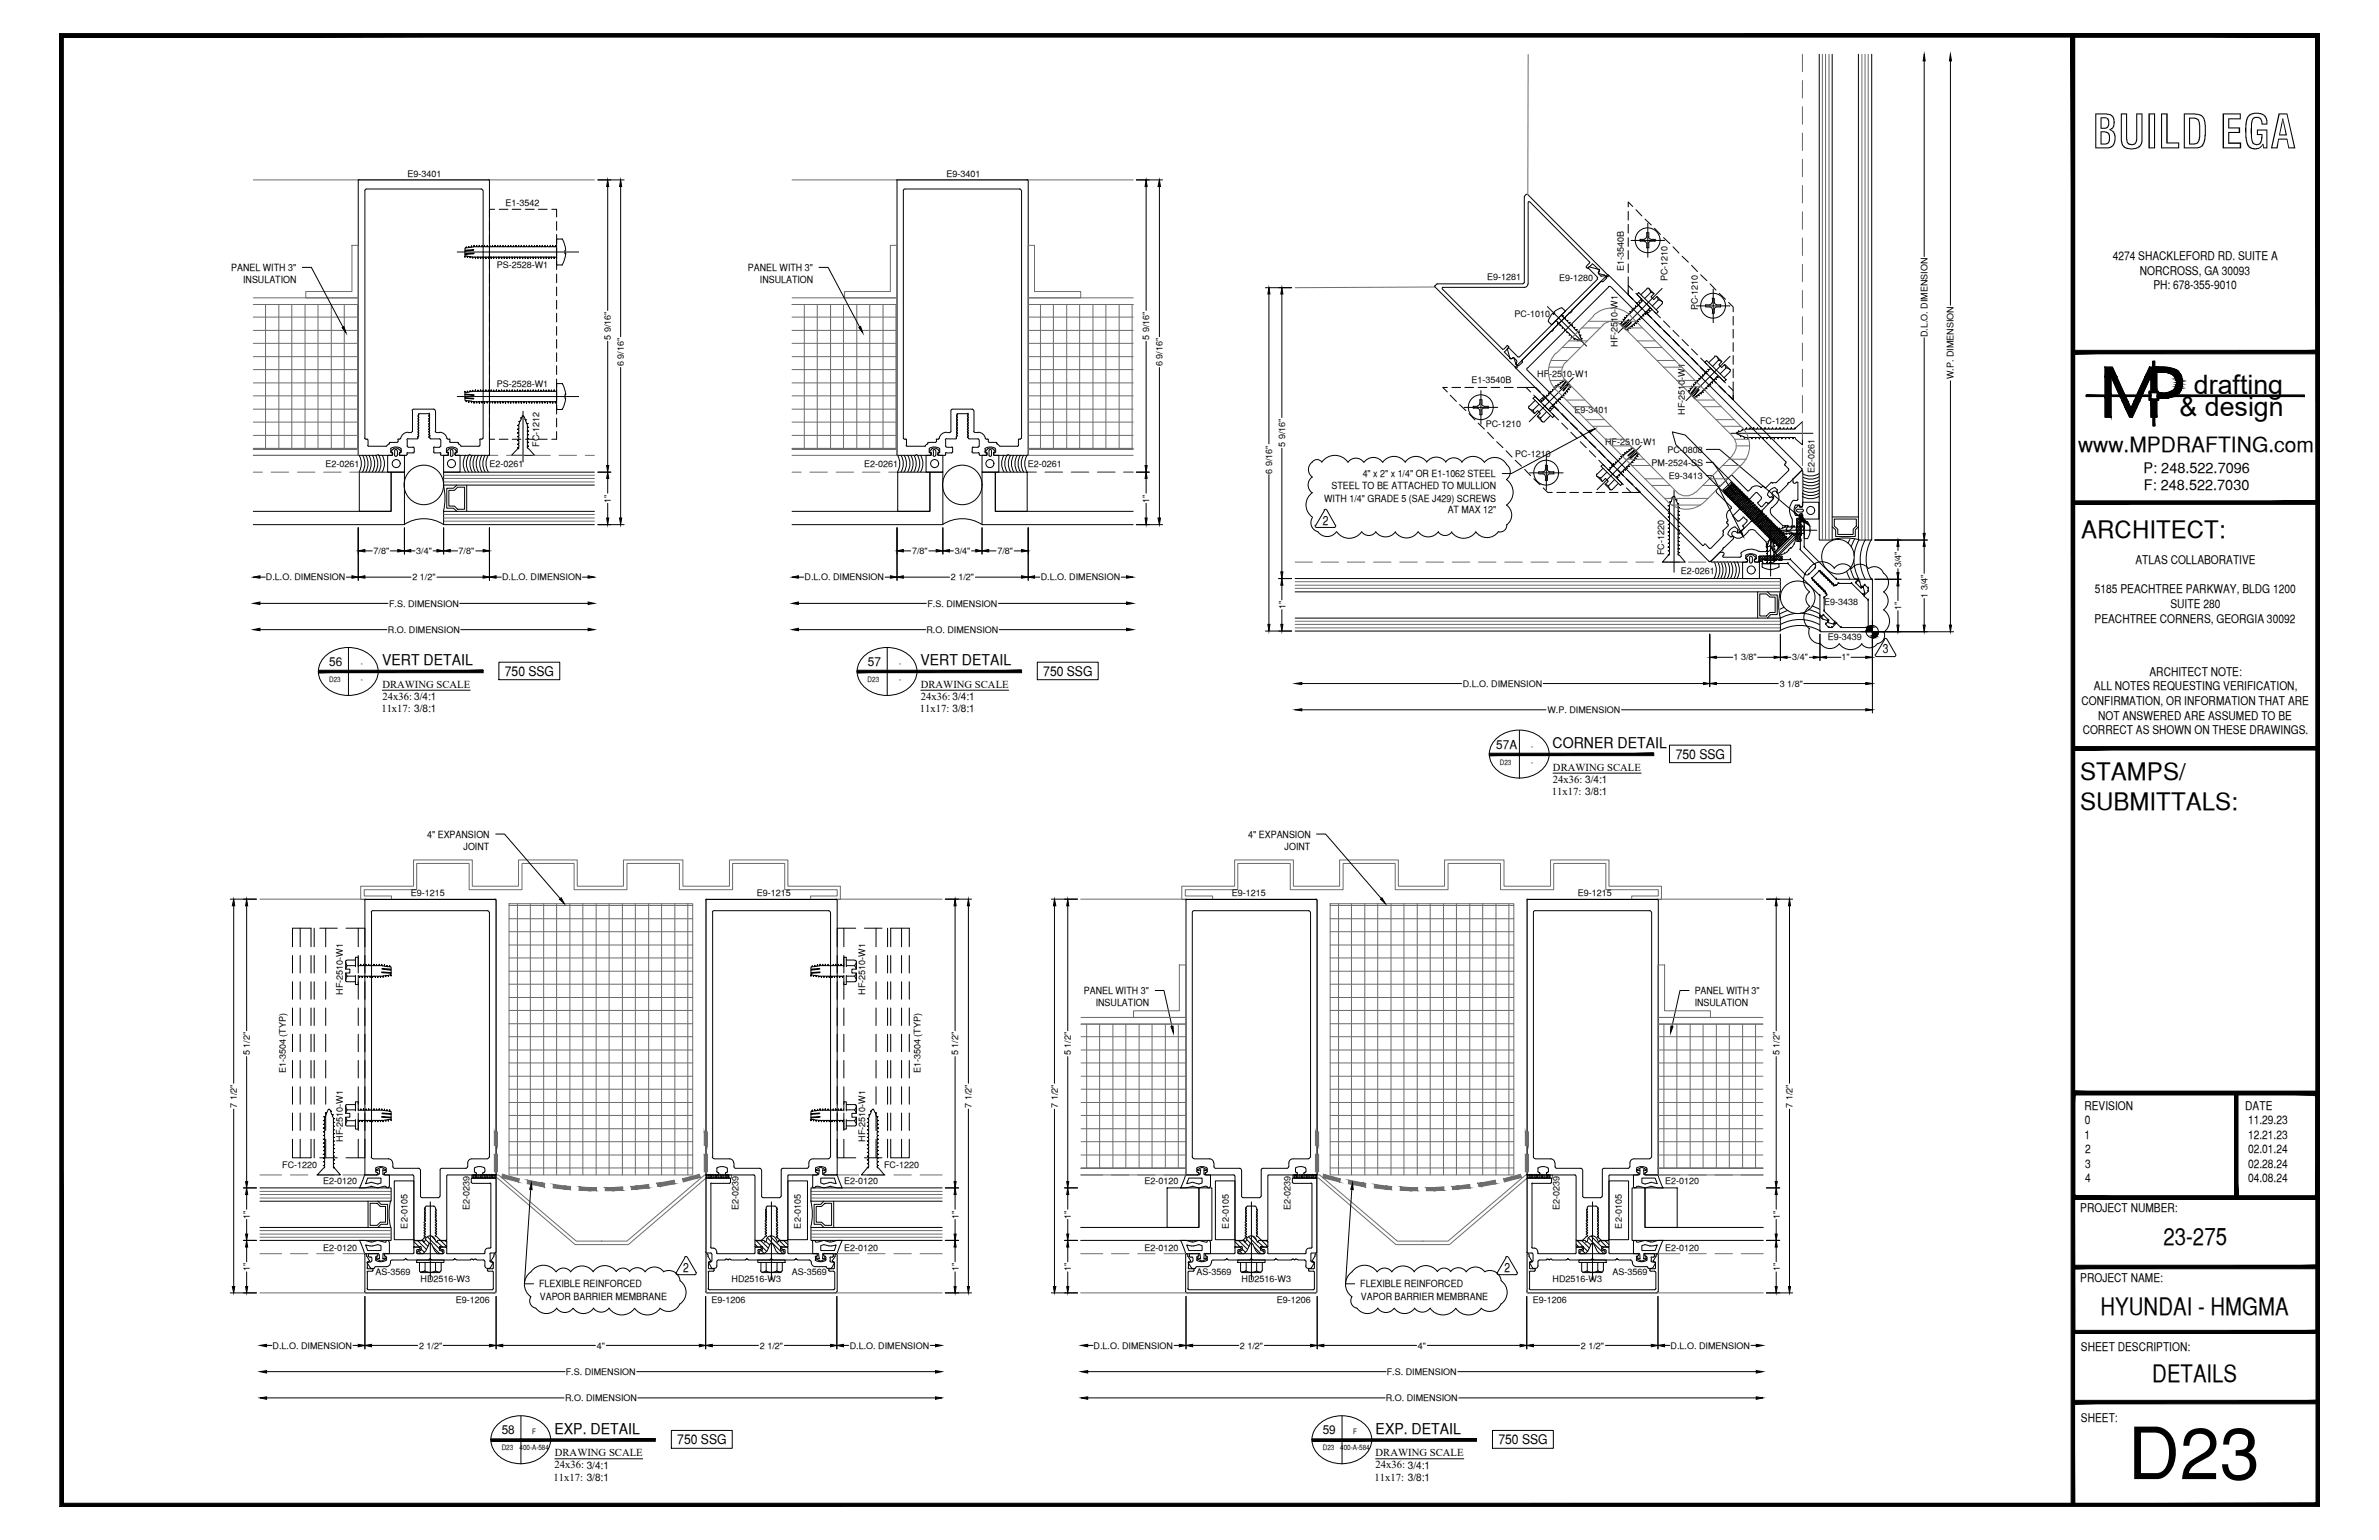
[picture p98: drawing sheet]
<svg xmlns="http://www.w3.org/2000/svg" width="432mm" height="279mm" viewBox="0 0 432 279" stroke-linecap="round" stroke-linejoin="round" font-family="sans-serif">
<defs><g id="words">
<text font-size="13.1" x="386.2" y="268.4">D23</text>
<text font-size="8.5" x="379.8" y="26.9">BUILD EGA</text>
<g font-size="4.9">
<text x="398.2" y="71.5">drafting</text>
<text x="395.6" y="75.5">&amp; design</text>
</g>
<g font-size="4.4">
<text x="377.8" y="97.5">ARCHITECT:</text>
<text x="377.6" y="141.5">STAMPS/</text>
<text x="377.6" y="146.9">SUBMITTALS:</text>
<text x="392.7" y="225.8">23-275</text>
<text x="381.3" y="238.5">HYUNDAI - HMGMA</text>
<text x="390.7" y="250.7">DETAILS</text>
</g>
<text font-size="3.8" x="377.2" y="82">www.MPDRAFTING.com</text>
<g font-size="2.7">
<text x="69.3" y="120.6">VERT DETAIL</text>
<text x="167.1" y="120.6">VERT DETAIL</text>
<text x="281.8" y="135.7">CORNER DETAIL</text>
<text x="100.6" y="260.1">EXP. DETAIL</text>
<text x="249.7" y="260.1">EXP. DETAIL</text>
</g>
<g font-size="2.6">
<text x="389.1" y="85.8">P: 248.522.7096</text>
<text x="389.1" y="89">F: 248.522.7030</text>
</g>
<g font-size="2.4">
<text x="91.6" y="122.6">750 SSG</text>
<text x="189.4" y="122.6">750 SSG</text>
<text x="304.2" y="137.7">750 SSG</text>
<text x="122.9" y="262.1">750 SSG</text>
<text x="272" y="262.1">750 SSG</text>
</g>
<g font-size="2.3">
<text x="240.1" y="95.2">2</text>
<text x="341.8" y="118.6">3</text>
<text x="124" y="230.8">2</text>
<text x="273" y="230.8">2</text>
</g>
<g font-size="2.2">
<text x="383.5" y="47.1">4274 SHACKLEFORD RD. SUITE A</text>
<text x="388.4" y="49.8">NORCROSS, GA 30093</text>
<text x="390.8" y="52.5">PH: 678-355-9010</text>
<text x="380.2" y="107.6">5185 PEACHTREE PARKWAY, BLDG 1200</text>
<text x="387.6" y="102.3">ATLAS COLLABORATIVE</text>
<text x="380.2" y="113">PEACHTREE CORNERS, GEORGIA 30092</text>
<text x="394" y="110.3">SUITE 280</text>
<text x="59.8" y="120.8">56</text>
<text x="157.5" y="120.8">57</text>
<text x="380" y="125.2">ALL NOTES REQUESTING VERIFICATION,</text>
<text x="390.1" y="122.6">ARCHITECT NOTE:</text>
<text x="377.8" y="127.9">CONFIRMATION, OR INFORMATION THAT ARE</text>
<text x="380.8" y="130.6">NOT ANSWERED ARE ASSUMED TO BE</text>
<text x="271.6" y="135.8">57A</text>
<text x="378" y="133.2">CORRECT AS SHOWN ON THESE DRAWINGS.</text>
<text x="378.3" y="201.3">REVISION</text>
<text x="378.4" y="204">0</text>
<text x="407.5" y="201.3">DATE</text>
<text x="408" y="204">11.29.23</text>
<text x="378.3" y="206.6">1</text>
<text x="378.5" y="209.2">2</text>
<text x="408" y="206.6">12.21.23</text>
<text x="408" y="209.2">02.01.24</text>
<text x="378.5" y="211.9">3</text>
<text x="378.5" y="214.5">4</text>
<text x="408" y="211.9">02.28.24</text>
<text x="408" y="214.5">04.08.24</text>
<text x="377.6" y="219.9">PROJECT NUMBER:</text>
<text x="377.6" y="232.5">PROJECT NAME:</text>
<text x="377.7" y="245.2">SHEET DESCRIPTION:</text>
<text x="377.7" y="257.9">SHEET:</text>
<text x="91.1" y="260.2">58</text>
<text x="240.1" y="260.2">59</text>
</g>
<g font-size="1.9">
<text x="69.4" y="124.8">DRAWING SCALE</text>
<text x="167.1" y="124.8">DRAWING SCALE</text>
<text x="69.2" y="129.2">11x17: 3/8:1</text>
<text x="69.4" y="127">24x36: 3/4:1</text>
<text x="166.9" y="129.2">11x17: 3/8:1</text>
<text x="167.1" y="127">24x36: 3/4:1</text>
<text x="281.9" y="139.8">DRAWING SCALE</text>
<text x="281.9" y="142">24x36: 3/4:1</text>
<text x="281.7" y="144.2">11x17: 3/8:1</text>
<text x="100.5" y="268.6">11x17: 3/8:1</text>
<text x="100.6" y="266.4">24x36: 3/4:1</text>
<text x="100.7" y="264.2">DRAWING SCALE</text>
<text x="249.5" y="268.6">11x17: 3/8:1</text>
<text x="249.7" y="264.2">DRAWING SCALE</text>
<text x="249.7" y="266.4">24x36: 3/4:1</text>
</g>
<g font-size="1.8">
<text x="42" y="49.1">PANEL WITH 3&quot;</text>
<text x="44.1" y="51.3">INSULATION</text>
<text x="135.8" y="49.1">PANEL WITH 3&quot;</text>
<text x="137.9" y="51.3">INSULATION</text>
<text x="241.7" y="88.8">STEEL TO BE ATTACHED TO MULLION</text>
<text x="247.3" y="86.6">4&quot; x 2&quot; x 1/4&quot; OR E1-1062 STEEL</text>
<text x="240.3" y="91">WITH 1/4&quot; GRADE 5 (SAE J429) SCREWS</text>
<text x="262.8" y="93.2">AT MAX 12&quot;</text>
<text x="77.5" y="152">4&quot; EXPANSION</text>
<text x="84.1" y="154.2">JOINT</text>
<text x="226.6" y="152">4&quot; EXPANSION</text>
<text x="233.2" y="154.2">JOINT</text>
<text x="196.7" y="180.3">PANEL WITH 3&quot;</text>
<text x="198.9" y="182.6">INSULATION</text>
<text x="307.6" y="180.3">PANEL WITH 3&quot;</text>
<text x="307.6" y="182.6">INSULATION</text>
<text x="97.9" y="233.6">FLEXIBLE REINFORCED</text>
<text x="246.9" y="233.6">FLEXIBLE REINFORCED</text>
<text x="98" y="235.8">VAPOR BARRIER MEMBRANE</text>
<text x="247" y="235.8">VAPOR BARRIER MEMBRANE</text>
</g>
<g font-size="1.6">
<text x="74" y="32.2">E9-3401</text>
<text x="171.8" y="32.2">E9-3401</text>
<text x="91.8" y="37.3">E1-3542</text>
<text x="90.2" y="48.7">PS-2528-W1</text>
<text x="269.9" y="50.7">E9-1281</text>
<text x="283" y="51">E9-1280</text>
<text x="294.7" y="49.2" transform="rotate(-90 294.7 49.2)">E1-3540B</text>
<text x="302.6" y="51" transform="rotate(-90 302.6 51)">PC-1210</text>
<text x="274.9" y="57.5">PC-1010</text>
<text x="308.2" y="56.3" transform="rotate(-90 308.2 56.3)">PC-1210</text>
<text x="110.9" y="61.7" transform="rotate(-90 110.9 61.7)">5 9/16&quot;</text>
<text x="208.6" y="61.7" transform="rotate(-90 208.6 61.7)">5 9/16&quot;</text>
<text x="293.6" y="62.9" transform="rotate(-90 293.6 62.9)">HF-2510-W1</text>
<text x="349.8" y="61.2" transform="rotate(-90 349.8 61.2)">D.L.O. DIMENSION</text>
<text x="90.2" y="70.2">PS-2528-W1</text>
<text x="113.2" y="66.4" transform="rotate(-90 113.2 66.4)">6 9/16&quot;</text>
<text x="211" y="66.4" transform="rotate(-90 211 66.4)">6 9/16&quot;</text>
<text x="267.1" y="69.5">E1-3540B</text>
<text x="279" y="68.3">HF-2510-W1</text>
<text x="354.6" y="68.8" transform="rotate(-90 354.6 68.8)">W.P. DIMENSION</text>
<text x="269.7" y="77.5">PC-1210</text>
<text x="285.7" y="74.9">E9-3401</text>
<text x="305.8" y="75.2" transform="rotate(-90 305.8 75.2)">HF-2510-W1</text>
<text x="319.5" y="76.9">FC-1220</text>
<text x="97.9" y="81" transform="rotate(-90 97.9 81)">FC-1212</text>
<text x="233.2" y="81.1" transform="rotate(-90 233.2 81.1)">5 9/16&quot;</text>
<text x="275" y="82.9">PC-1210</text>
<text x="291.3" y="80.6">HF-2510-W1</text>
<text x="302.6" y="82.2">PC-0808</text>
<text x="59.1" y="84.8">E2-0261</text>
<text x="88.8" y="84.8">E2-0261</text>
<text x="156.8" y="84.8">E2-0261</text>
<text x="186.6" y="84.8">E2-0261</text>
<text x="230.9" y="85.9" transform="rotate(-90 230.9 85.9)">6 9/16&quot;</text>
<text x="299.8" y="84.6">PM-2524-SS</text>
<text x="302.9" y="86.9">E9-3413</text>
<text x="329.3" y="85.8" transform="rotate(-90 329.3 85.8)">E2-0261</text>
<text x="110.9" y="91.2" transform="rotate(-90 110.9 91.2)">1&quot;</text>
<text x="208.6" y="91.2" transform="rotate(-90 208.6 91.2)">1&quot;</text>
<text x="67.8" y="100.5">7/8&quot;</text>
<text x="75.6" y="100.5">3/4&quot;</text>
<text x="83.2" y="100.5">7/8&quot;</text>
<text x="165.5" y="100.5">7/8&quot;</text>
<text x="173.3" y="100.5">3/4&quot;</text>
<text x="181" y="100.5">7/8&quot;</text>
<text x="302.1" y="100.7" transform="rotate(-90 302.1 100.7)">FC-1220</text>
<text x="48.3" y="105.3">D.L.O. DIMENSION</text>
<text x="74.9" y="105.3">2 1/2&quot;</text>
<text x="91.1" y="105.3">D.L.O. DIMENSION</text>
<text x="146" y="105.3">D.L.O. DIMENSION</text>
<text x="172.6" y="105.3">2 1/2&quot;</text>
<text x="188.9" y="105.3">D.L.O. DIMENSION</text>
<text x="305.1" y="104.1">E2-0261</text>
<text x="345.1" y="102.9" transform="rotate(-90 345.1 102.9)">3/4&quot;</text>
<text x="70.6" y="110">F.S. DIMENSION</text>
<text x="168.3" y="110">F.S. DIMENSION</text>
<text x="233.3" y="110.5" transform="rotate(-90 233.3 110.5)">1&quot;</text>
<text x="331.1" y="109.7">E9-3438</text>
<text x="345.1" y="110.7" transform="rotate(-90 345.1 110.7)">1&quot;</text>
<text x="349.8" y="108.5" transform="rotate(-90 349.8 108.5)">1 3/4&quot;</text>
<text x="70.4" y="114.8">R.O. DIMENSION</text>
<text x="168.1" y="114.8">R.O. DIMENSION</text>
<text x="314.6" y="119.8">1 3/8&quot;</text>
<text x="325.3" y="119.8">3/4&quot;</text>
<text x="331.8" y="116.1">E9-3439</text>
<text x="334.3" y="119.8">1&quot;</text>
<text x="265.5" y="124.6">D.L.O. DIMENSION</text>
<text x="323" y="124.6">3 1/8&quot;</text>
<text x="280.9" y="129.3">W.P. DIMENSION</text>
<text x="74.5" y="162.6">E9-1215</text>
<text x="137.4" y="162.6">E9-1215</text>
<text x="223.6" y="162.6">E9-1215</text>
<text x="286.4" y="162.6">E9-1215</text>
<text x="62.2" y="180.5" transform="rotate(-90 62.2 180.5)">HF-2510-W1</text>
<text x="157" y="180.5" transform="rotate(-90 157 180.5)">HF-2510-W1</text>
<text x="45.3" y="191.5" transform="rotate(-90 45.3 191.5)">5 1/2&quot;</text>
<text x="173.9" y="191.5" transform="rotate(-90 173.9 191.5)">5 1/2&quot;</text>
<text x="194.4" y="191.5" transform="rotate(-90 194.4 191.5)">5 1/2&quot;</text>
<text x="323" y="191.5" transform="rotate(-90 323 191.5)">5 1/2&quot;</text>
<text x="51.9" y="194.7" transform="rotate(-90 51.9 194.7)">E1-3504 (TYP)</text>
<text x="167.1" y="194.7" transform="rotate(-90 167.1 194.7)">E1-3504 (TYP)</text>
<text x="43" y="201" transform="rotate(-90 43 201)">7 1/2&quot;</text>
<text x="176.3" y="201" transform="rotate(-90 176.3 201)">7 1/2&quot;</text>
<text x="192" y="201" transform="rotate(-90 192 201)">7 1/2&quot;</text>
<text x="325.4" y="201" transform="rotate(-90 325.4 201)">7 1/2&quot;</text>
<text x="62.2" y="207.1" transform="rotate(-90 62.2 207.1)">HF-2510-W1</text>
<text x="157" y="207.1" transform="rotate(-90 157 207.1)">HF-2510-W1</text>
<text x="51.2" y="211.9">FC-1220</text>
<text x="58.7" y="214.8">E2-0120</text>
<text x="153.2" y="214.8">E2-0120</text>
<text x="160.5" y="211.9">FC-1220</text>
<text x="207.7" y="214.8">E2-0120</text>
<text x="302.3" y="214.8">E2-0120</text>
<text x="45.3" y="221.1" transform="rotate(-90 45.3 221.1)">1&quot;</text>
<text x="85.2" y="219.6" transform="rotate(-90 85.2 219.6)">E2-0239</text>
<text x="134" y="219.6" transform="rotate(-90 134 219.6)">E2-0239</text>
<text x="174" y="221.1" transform="rotate(-90 174 221.1)">1&quot;</text>
<text x="194.4" y="221.1" transform="rotate(-90 194.4 221.1)">1&quot;</text>
<text x="234.3" y="219.6" transform="rotate(-90 234.3 219.6)">E2-0239</text>
<text x="283.1" y="219.6" transform="rotate(-90 283.1 219.6)">E2-0239</text>
<text x="323" y="221.1" transform="rotate(-90 323 221.1)">1&quot;</text>
<text x="58.7" y="226.9">E2-0120</text>
<text x="74" y="222.9" transform="rotate(-90 74 222.9)">E2-0105</text>
<text x="145.4" y="222.9" transform="rotate(-90 145.4 222.9)">E2-0105</text>
<text x="153.2" y="226.9">E2-0120</text>
<text x="207.7" y="226.9">E2-0120</text>
<text x="223" y="222.9" transform="rotate(-90 223 222.9)">E2-0105</text>
<text x="294.4" y="222.9" transform="rotate(-90 294.4 222.9)">E2-0105</text>
<text x="302.3" y="226.9">E2-0120</text>
<text x="45.3" y="230.6" transform="rotate(-90 45.3 230.6)">1&quot;</text>
<text x="68.1" y="231.3">AS-3569</text>
<text x="76.3" y="232.5">HD2516-W3</text>
<text x="132.8" y="232.5">HD2516-W3</text>
<text x="143.7" y="231.3">AS-3569</text>
<text x="174" y="230.6" transform="rotate(-90 174 230.6)">1&quot;</text>
<text x="194.4" y="230.6" transform="rotate(-90 194.4 230.6)">1&quot;</text>
<text x="217.2" y="231.3">AS-3569</text>
<text x="225.4" y="232.5">HD2516-W3</text>
<text x="281.8" y="232.5">HD2516-W3</text>
<text x="292.7" y="231.3">AS-3569</text>
<text x="323" y="230.6" transform="rotate(-90 323 230.6)">1&quot;</text>
<text x="82.7" y="236.3">E9-1206</text>
<text x="129.2" y="236.3">E9-1206</text>
<text x="231.8" y="236.3">E9-1206</text>
<text x="278.2" y="236.3">E9-1206</text>
<text x="49.5" y="244.7">D.L.O. DIMENSION</text>
<text x="76.1" y="244.7">2 1/2&quot;</text>
<text x="108.3" y="244.7">4&quot;</text>
<text x="137.9" y="244.7">2 1/2&quot;</text>
<text x="154.2" y="244.7">D.L.O. DIMENSION</text>
<text x="198.5" y="244.7">D.L.O. DIMENSION</text>
<text x="225" y="244.7">2 1/2&quot;</text>
<text x="257.4" y="244.7">4&quot;</text>
<text x="287" y="244.7">2 1/2&quot;</text>
<text x="303.2" y="244.7">D.L.O. DIMENSION</text>
<text x="102.7" y="249.4">F.S. DIMENSION</text>
<text x="251.7" y="249.4">F.S. DIMENSION</text>
<text x="102.6" y="254.2">R.O. DIMENSION</text>
<text x="251.5" y="254.2">R.O. DIMENSION</text>
</g>
<g font-size="1.3">
<text x="59.8" y="123.7">D23</text>
<text x="65.5" y="120.8">-</text>
<text x="65.5" y="123.7">-</text>
<text x="157.5" y="123.7">D23</text>
<text x="163.2" y="120.8">-</text>
<text x="163.2" y="123.7">-</text>
<text x="277.9" y="135.8">-</text>
<text x="272.2" y="138.7">D23</text>
<text x="277.9" y="138.7">-</text>
<text x="91.1" y="263.1">D23</text>
<text x="94.3" y="263.1">400-A-584</text>
<text x="96.6" y="260.2">F</text>
<text x="240.1" y="263.1">D23</text>
<text x="243.3" y="263.1">400-A-584</text>
<text x="245.6" y="260.2">F</text>
</g>
</g></defs>
<!-- layer: FASTENERS -->
<g fill="none" stroke="#000" stroke-width=".18">
<path d="M89.8 38h-1v1.4M90.6 38h1.6M93 38h1.6M95.4 38h1.6M97.7 38h1.6M100.1 38h.9v1.4M295.5 38.4v1.5M296.4 37.5l-.9-.9v.9M296.9 38l1.1 1.2M298.6 39.8l1.1 1M83 45.7h22M84.4 45.4l1.6-.1v.1l-1.6 .2"/>
<path d="M84.4 46l1.6-.1v.1l-1.6 .2M84.5 46.4l-.1 .1M84.5 45h-.1v1.7v-.2M84.5 46.4l.3 .1M84.6 44.9l-.1 .1M84.6 44.9v-.1v.1M84.6 44.9l.1 .1M84.7 46.5l.1 .1M84.8 45h.2M84.9 46.5l-.1 .2 .1-.1M85 46.5l.3 .1M85 44.8l-.1 .1"/>
<path d="M85.1 44.8v-.1v.1M85.1 44.8l.4 .1M85.3 46.6v.2v-.1M85.5 46.5l-.2 .1M85.5 44.8h.1M85.5 46.6h.2M85.5 44.8l.1-.2v.2M85.6 46.6l.1 .1M85.7 44.8h.2M85.8 46.7v.2l.1-.2M85.9 46.6l-.1 .1M85.9 46.7h.3"/>
<path d="M86 44.7l-.1 .1M86 44.7v-.2v.2M86 44.7l.1 .1M86.1 46.6l.1 .1M86.2 44.8h.2M86.3 46.7v.2v-.2M86.4 46.6l-.1 .1M86.4 46.7h.3M86.5 44.7l-.1 .1M86.5 44.7l.1-.2v.2M86.5 44.7l.1 .1M86.6 46.6h.2"/>
<path d="M86.7 46.7v.2l.1-.2M86.9 46.7h.2M86.9 44.7l-.3 .1M87 44.7v-.2v.2M87 44.7l.1 .1M87.1 46.6l.1 .1M87.1 44.8h.3M87.2 46.7v.2v-.2M87.3 46.6l-.1 .1M87.4 46.7h.2M87.4 44.7l-.1 .1M87.4 44.7l.1-.2v.2"/>
<path d="M87.4 44.7l.1 .1M87.6 46.6h.2M87.7 46.7v.2l.1-.2M87.8 46.7h.3M87.9 44.7l-.3 .1M87.9 44.7v-.2v.2M87.9 44.7l.1 .1M88 46.6l.1 .1M88.1 44.8h.2M88.2 46.7v.2v-.2M88.3 46.6l-.1 .1M88.3 46.7h.3"/>
<path d="M88.4 44.7l-.1 .1M88.4 44.7l.1-.2v.2M88.4 44.7l.1 .1M88.6 46.6h.1M88.6 46.7v.2l.1-.2M88.8 46.7h.2M88.8 44.7l-.3 .1M88.8 40.2v1.6M88.8 42.5v1.6M88.8 45v1.5M88.8 47.3v1.6M88.8 49.7v1.6"/>
<path d="M88.8 52.1v1.6M88.8 54.5v1.6M88.8 56.8v1.6M88.8 59.2v1.6M88.9 44.7v-.2v.2M88.9 44.7l.1 .1M89 46.6l.1 .1M89 44.8h.3M89.2 46.7v.2v-.2M89.2 46.6v.1M89.3 46.7h.2M89.3 44.7l-.1 .1"/>
<path d="M89.3 44.7l.1-.2v.2M89.3 44.7l.1 .1M89.5 46.6h.2M89.6 46.7v.2l.1-.2M89.7 46.7h.3M89.8 44.7l-.3 .1M89.9 44.7v-.2v.2M89.9 44.7v.1M89.9 46.6l.1 .1M90 44.8h.2M90.1 46.7v.2v-.2M90.2 46.6l-.1 .1"/>
<path d="M90.2 46.7h.3M90.3 44.7l-.1 .1M90.3 44.7l.1-.2v.2M90.3 44.7l.1 .1M90.5 46.6h.1M90.6 46.7v.2v-.2M90.7 46.7h.2M90.7 44.7l-.3 .1M90.8 44.7v-.2v.2M90.8 44.7l.1 .1M90.9 46.6l.1 .1M90.9 44.8h.3"/>
<path d="M91.1 46.7v.2v-.2M91.2 46.6l-.1 .1M91.2 46.7h.2M91.2 44.7v.1M91.2 44.7l.1-.2v.2M91.2 44.7l.1 .1M91.4 46.6h.2M91.5 46.7v.2l.1-.2M91.6 46.7h.3M91.7 44.7l-.3 .1M91.8 44.7v-.2v.2M91.8 44.7l.1 .1"/>
<path d="M91.9 46.6v.1M91.9 44.8h.2M92 46.7v.2v-.2M92.1 46.6l-.1 .1M92.1 46.7h.3M92.2 44.7l-.1 .1M92.2 44.7l.1-.2v.2M92.2 44.7l.1 .1M92.4 46.6h.2M92.5 46.7v.2v-.2M92.6 46.7h.2M92.6 44.7l-.3 .1"/>
<path d="M92.7 44.7v-.2v.2M92.7 44.7l.1 .1M92.8 46.6l.1 .1M92.8 44.8h.3M93 46.7v.2v-.2M93.1 46.6l-.1 .1M93.1 46.7h.2M93.2 44.7l-.1 .1M93.2 44.7v-.2v.2M93.2 44.7v.1M93.3 46.6h.2M93.4 46.7v.2l.1-.2"/>
<path d="M93.5 46.7h.3M93.6 44.7l-.3 .1M93.7 44.7v-.2v.2M93.7 44.7l.1 .1M93.8 46.6l.1 .1M93.8 44.8h.2M93.9 46.7v.2v-.2M94 46.6l-.1 .1M94 46.7h.3M94.1 44.7l-.1 .1M94.1 44.7l.1-.2v.2M94.1 44.7l.1 .1"/>
<path d="M94.3 46.6h.2M94.4 46.7v.2v-.2M94.5 46.7h.2M94.6 44.7l-.4 .1M94.6 44.7v-.2v.2M94.6 44.7l.1 .1M94.7 46.6l.1 .1M94.7 44.8h.3M94.9 46.7v.2v-.2M95 46.6l-.1 .1M95 46.7h.2M95.1 44.7l-.1 .1"/>
<path d="M95.1 44.7v-.2v.2M95.1 44.7l.1 .1M95.2 46.6h.2M95.3 46.7v.2l.1-.2M95.4 46.7h.3M95.5 44.7l-.3 .1M95.6 44.7v-.2v.2M95.6 44.7l.1 .1M95.7 46.6l.1 .1M95.7 44.8h.2M95.8 46.7v.2v-.2M95.9 46.6l-.1 .1"/>
<path d="M95.9 46.7h.3M96 44.7l-.1 .1M96 44.7l.1-.2v.2M96 44.7l.1 .1M96.2 46.6l.1 .1M96.3 46.7v.2v-.2M96.4 46.6l-.1 .1M96.4 46.7h.2M96.5 44.7l-.4 .1M96.5 44.7v-.2v.2M96.5 44.7l.1 .1M96.6 46.6l.1 .1"/>
<path d="M96.6 44.8h.3M96.8 46.7v.2v-.2M96.9 46.6l-.1 .1M96.9 46.7h.3M97 44.7l-.1 .1M97 44.7v-.2v.2M97 44.7l.1 .1M97.1 46.6l.1 .1M97.2 46.7v.2l.1-.2M97.3 46.6l-.1 .1M97.3 46.7h.3M97.4 44.7l-.3 .1"/>
<path d="M97.5 44.7v-.2v.2M97.5 44.7l.1 .1M97.6 46.6l.1 .1M97.7 46.7v.2v-.2M97.8 46.6l-.1 .1M97.9 46.7h.2M97.9 44.7l-.3 .1M97.9 44.7l.1-.2v.2M97.9 44.7l.1 .1M98.1 46.6l.1 .1M98.2 46.7v.2v-.2M98.3 46.6l-.1 .1"/>
<path d="M98.3 46.7h.3M98.4 44.7l-.4 .1M98.4 44.7v-.2v.2M98.4 44.7l.1 .1M98.5 46.6l.1 .1M98.7 46.7v.2v-.2M98.8 46.6l-.1 .1M98.8 46.7h.3M98.9 44.7l-.3 .1M98.9 44.7v-.2v.2M98.9 44.7l.1 .1M99 46.6h.2"/>
<path d="M99.1 46.7v.2l.1-.2M99.3 46.7h.2M99.3 44.7l-.3 .1M99.4 44.7v-.2v.2M99.4 44.7l.1 .1M99.5 46.6l.1 .1M99.6 46.7v.2v-.2M99.7 46.6l-.1 .1M99.8 46.7h.2M99.8 44.7l-.3 .1M99.8 44.7l.1-.2v.2M99.8 44.7l.1 .1"/>
<path d="M100 46.6h.2M100.1 46.7v.2v-.2M100.2 46.7h.3M100.3 44.7l-.4 .1M100.3 44.7v-.2v.2M100.3 44.7l.1 .1M100.4 46.6l.1 .1M100.6 46.7v.2v-.2M100.7 46.6l-.1 .1M100.7 46.7h.3M100.8 44.7l-.3 .1M100.8 44.7v-.2v.2"/>
<path d="M100.8 44.7l.1 .1M100.9 44.8h.1M100.9 46.6l.1 .1M101 40.2v1.6M101 42.5v6.4M101 49.7v1.6M101 52.1v1.6M101 54.5v1.6M101 56.8v1.6M101 59.2v1.6M101 48l1 .1M102 43.4h.1"/>
<path d="M102 43.4l-1 .1M102.1 43.4l.4 1.1 .2 .8M102.1 48l-.1 .1M102.6 45.5v.9l-.5 1.6M102.6 45.4h.1M102.7 46.1h.1M280.9 55.6l7.1 7.2M281.1 58.3v.1M281.1 58.4l.5 .5M281.5 58.8h.2M281.8 56.9l-.5 .6-.3 .8M282 57h.1"/>
<path d="M282.1 56.7l.1 .1M282.2 56.8l-.2 .2-.1-.1M282.4 58.2h.1M282.4 58.2l-.1 .1M282.5 58.2l.3 .3M282.7 58.4v.2M282.9 58.6l-.2 .1h.1M283 58.7l.2 .2M283.2 58.9v.1M283.2 59l.4 .3M283.2 59.1l-.1 .1 .1-.1M283.4 57.1v.1"/>
<path d="M283.5 55.8l-.8 .3-.7 .5M283.5 57.3h.1M283.5 55.9h.1M283.5 57.3l.1 .1M283.6 59.3v.1M283.6 59.4l-.1 .2 .2-.1M283.6 55.9l.5 .5M283.6 59.5h.2M283.7 57.3h.1l-.1 .1M283.7 57.5l.2 .2M283.8 59.5l.2 .3M283.9 57.7h.1"/>
<path d="M284 59.7v.1M284 59.9h.1M284 59.9v.1l.1-.1M284.1 56.4v.1M284.1 56.5l-2.4 2.4M284.1 57.8l.1-.1-.1 .2M284.1 57.9l.3 .3M284.2 59.9l.2 .3M284.3 58.1h.1M284.5 58.2l.1-.1-.1 .1M284.5 58.2v.1M284.5 58.4l.2 .2"/>
<path d="M284.8 58.6l.1 .1M284.9 58.6l.1-.1-.1 .1M284.9 58.7l.3 .3M285.1 59h.2M285.4 59.1v-.2l-.1 .3M285.4 59.2l.2 .2M285.6 59.4h.1M285.7 59.5v.1M285.7 59.4h.2l-.2 .1M285.7 59.6l.3 .3M286 59.9h.1M286.1 59.9l.2-.1-.1 .1"/>
<path d="M286.1 59.9l.1 .1M294.1 58.8l-.1-.1 1.1 1.2 .2-.1M294.2 58.8h-.1M294.3 59.1l1.3-1.1 .1 .1-1.3 1.1M294.4 58.5v.1M294.4 58.4h-.1l.1 .1M294.4 58.6l-.1 .2M294.7 58.1v.1M294.7 58l-.1-.1 .1 .2M294.7 58.2l-.3 .2M294.8 59.5l1.3-1-1.2 1.1M294.8 58h-.1"/>
<path d="M295 57.7l-.2-.2 .1 .3M295 57.8l-.2 .2M295.1 57.6h-.2M295.2 59.8h.2M295.3 57.3l-.2 .4M295.4 57.2h-.3l.2 .1M295.4 59.8l.1 .1v-.1M295.4 59.6v.2M295.5 52.6v.9l.9 .8-.9-.8v-1.7l.9 .8M295.5 40.7v1.6M295.5 43.1v1.6M295.5 45.5v1.6"/>
<path d="M295.5 47.9v1.6M295.5 50.2v1.6M295.6 57.1l-.2 .2M295.6 59.5h.1M295.7 57l-.2-.2 .1 .3M295.7 59.5l-.2 .2M295.8 59.5l.1 .1-.1-.1M295.8 59.3v.2M295.9 56.6v.1M296 56.6l-.2-.1 .2 .1M296 56.8l-.4 .1M296 59.2h.1"/>
<path d="M296 43.6h6.1M296 59.2l-.2 .2M296.2 59.2h.1M296.2 59.1v.1M296.3 56.3v.1M296.3 56.3l-.1-.1 .1 .1M296.3 56.5l-.4 .1M296.4 56.2h-.1M296.4 58.9h.1M296.4 58.9l-.2 .2M296.5 58.9l.2 .2-.1-.2M296.6 58.8v.1"/>
<path d="M296.6 55.9v.1M296.6 56.1l-.2 .2M296.7 55.9h-.2l.1 .1M296.8 55.9h-.2M296.8 58.6l-.2 .2M296.9 58.4l-.1 .2M296.9 55.6v.1M296.9 58.6l.2 .1-.2-.1M296.9 55.8l-.1 .1M296.9 54.9l1.1 1.1M296.9 53.2l1.1 1.1M297 55.6l-.1-.1 .1 .1"/>
<path d="M297.1 55.6h-.1M297.1 58.3l-.2 .2M297.2 58.1v.1M297.2 58.3h-.1M297.2 58.2l.2 .2-.2-.1M297.3 55.3v.1M297.3 55.3l-.1-.1 .1 .1M297.3 55.4l-.2 .2M297.4 55.2h-.1M297.4 53.1l3.6 3.5-.4 .3-3.5-3.5zM297.4 57.9l-.2 .2M297.5 57.9h-.1"/>
<path d="M297.6 57.9l.1 .1-.1-.1M297.6 57.7v.2M297.6 55v.1M297.6 55.1l-.2 .1M297.7 43.8h.9l.2 .4M297.7 54.9h-.1v.1M297.7 43.4h.7M297.7 43.4v.4M297.7 54.9h-.1M297.8 57.6l-.2 .2M297.9 57.4l-.1 .2M297.9 57.6l.1 .1-.1-.1"/>
<path d="M297.9 54.2l-.8 .9M297.9 54.7l-.1 .2M298.1 57.3l-.2 .2M298.2 54.5l-.2 .1-.1-.1v.2M298.2 57.1v.1M298.2 57.2h-.1M298.3 57.2l.1 .1h-.1M298.4 57l-.1 .1M298.5 56.9h-.1M298.6 56.9l.1 .1-.1-.1M298.6 54.9l1.1 1.1-.1-.1M298.6 56.6l1.1 1.1"/>
<path d="M298.6 56.7v.2M298.8 56.6l-.2 .2M298.8 43l-.2 .3-.2 .1M298.9 56.5h-.2M298.9 44.2v.7h.3M298.9 56.6l.1 .1v-.1M298.9 52.3h.1a.64 .64 0 0 1 .6 .7l.6 .3M298.9 56.4v.1M299 52.4l-1.2 1.1M299.1 40.5v6.2M299.1 56.3l-.1 .2M299.2 43l.1 .2 .3 .2"/>
<path d="M299.2 42.2h-.3v.8M299.3 52.4l.9 .9-.5 .5 .5 .6 .5-.6 1 .9M299.3 56.2l.1 .1h-.1M299.3 42.2v.8M299.3 44.2v.8M299.5 55.9l-.4 .3M299.6 55.9h-.2M299.6 53.1l-1.1 1.1M299.6 43.8l-.3 .2-.1 .2M299.7 43.8h.7M299.7 43.4h.7M299.8 56.1l-.8 .9"/>
<path d="M300.3 58.2l1.1 1.2M300.3 41.4l1.1 1.1M300.3 56.6l1.1 1.1M300.4 43.4v.4M300.7 53.8l.3 .6M301 54.4l.7 .3M301 54.4l-1.1 1.1M301.7 54.7v.4M301.7 55.1l-1.1 1.1M301.7 52.3l-8 8.1M301.9 59.9l1.2 1.1M301.9 43.1l1.2 1.1"/>
<path d="M301.9 58.2l1.2 1.2M303.7 44.8l1 1.1M303.7 59.9l1 1.1M305.3 46.5l1.2 1.1M307 48.1l1.1 1.2M307.9 55.5h6.1M308.7 49.8l1.1 1.1M309.6 55.3v.3M309.6 55.7h1l.2 .4M309.6 55.3h.8M310.4 51.5l1.1 1.1M310.7 56.8h.4"/>
<path d="M310.7 54.1h.4M310.8 54.8l-.2 .4h-.2M310.8 54.2v.7M310.8 56.1v.7M311 52.5v6M311.1 54.8l.3 .4h.2M311.1 54.2v.7M311.1 56.1v.7M311.6 55.7h-.2l-.3 .4M311.6 55.7h.8M311.6 55.3h.8M312 53.2l1.2 1.1"/>
<path d="M312.3 55.3v.3M313.8 54.9l.8 .8v.9M314.6 57.4v1.6M314.6 59.8v1.5M83 71.9h22M84.4 72.1l1.6 .2v.1l-1.6-.1M84.4 71.5l1.6 .1v.2l-1.6-.2M84.5 71.2l-.1-.2v1.6h.1M84.5 72.6h.2M84.6 72.8v.1v-.1M84.8 71.1l-.1 .1M84.8 72.7l.2 .1"/>
<path d="M84.8 71.2h-.3M84.8 71l.1 .1M84.9 71.1l-.1-.2v.2M85.1 72.8v.2v-.2M85.2 72.7l-.1 .1M85.2 71.1l-.2 .1M85.2 72.8h.3M85.3 71l-.1 .1M85.3 71v-.1v.2M85.3 71l.2 .1M85.5 72.8h.1M85.5 71.1h.2"/>
<path d="M85.5 72.9l.1 .2v-.2M85.7 72.8l.2 .1M85.7 70.9l-.1 .1M85.8 70.9l.4 .1M85.9 70.9l-.1-.1v.2M85.9 72.8l.1 .1M86 73v.2v-.2M86.1 72.8l-.1 .1M86.2 72.9h.2M86.2 70.9l-.1 .1M86.3 70.9v-.2v.2M86.3 70.9l.1 .1"/>
<path d="M86.4 72.8h.2M86.4 71h.3M86.5 73l.1 .2v-.2M86.6 72.9h.3M86.7 70.9l-.1 .1M86.7 70.9v-.2l.1 .2M86.7 70.9l.4 .1M86.8 72.8l.1 .1M87 73v.2v-.2M87.1 72.8l-.1 .1M87.1 72.9h.3M87.2 70.9l-.1 .1"/>
<path d="M87.2 70.9v-.2v.2M87.2 70.9l.1 .1M87.3 72.8h.2M87.4 71h.2M87.4 73l.1 .2v-.2M87.6 72.9h.2M87.7 70.9l-.1 .1M87.7 70.9v-.2l.1 .2M87.7 70.9l.4 .1M87.8 72.8l.1 .1M87.9 73v.2v-.2M88 72.8l-.1 .1"/>
<path d="M88.1 72.9h.2M88.1 70.9l-.1 .1M88.2 70.9v-.2v.2M88.2 70.9l.1 .1M88.3 72.8h.2M88.3 71h.3M88.4 73l.1 .2v-.2M88.5 72.9h.3M88.6 70.9v.1M88.6 70.9v-.2l.1 .2M88.6 70.9l.4 .1M88.7 72.8l.1 .1"/>
<path d="M88.8 78.3v1.4h1M88.8 61.6v1.6M88.8 64v1.6M88.8 66.4v1.5M88.8 68.8v1.6M88.8 71.1v1.6M88.8 73.5v1.6M88.8 75.9v1.6M88.9 73v.2v-.2M89 72.8l-.1 .1M89 72.9h.3M89.1 70.9l-.1 .1"/>
<path d="M89.2 70.9v-.2v.2M89.2 70.9v.1M89.2 72.8h.2M89.3 71h.2M89.3 73l.1 .2v-.2M89.5 72.9h.2M89.6 70.9l-.1 .1M89.6 70.9v-.2l.1 .2M89.6 70.9l.4 .1M89.7 72.8l.1 .1M89.9 73v.2v-.2M89.9 72.8v.1"/>
<path d="M90 72.9h.2M90 70.9l-.1 .1M90.1 70.9v-.2v.2M90.1 70.9l.1 .1M90.2 72.8h.2M90.2 71h.3M90.3 73l.1 .2v-.2M90.4 72.9h.3M90.6 70.9l-.1 .1M90.6 70.9v-.2v.2M90.6 70.9l.3 .1M90.6 79.7h1.6"/>
<path d="M90.6 72.8l.1 .1M90.8 73v.2v-.2M90.9 72.8l-.1 .1M90.9 72.9h.3M91 70.9l-.1 .1M91.1 70.9v-.2v.2M91.1 70.9l.1 .1M91.2 72.8h.1M91.2 71h.2M91.2 73l.1 .2v-.2M91.4 72.9h.2M91.5 70.9l-.1 .1"/>
<path d="M91.5 70.9v-.2l.1 .2M91.5 70.9l.4 .1M91.6 72.8l.1 .1M91.8 73v.2v-.2M91.9 72.8l-.1 .1M91.9 72.9h.2M91.9 70.9v.1M92 70.9v-.2v.2M92 70.9l.1 .1M92.1 72.8h.2M92.1 71h.3M92.2 73l.1 .2v-.2"/>
<path d="M92.3 72.9h.3M92.5 70.9l-.1 .1M92.5 70.9v-.2v.2M92.5 70.9l.3 .1M92.6 72.8v.1M92.7 73v.2v-.2M92.8 72.8l-.1 .1M92.8 72.9h.3M92.9 70.9l-.1 .1M93 70.9v-.2v.2M93 79.7h1.6M93 70.9l.1 .1"/>
<path d="M93.1 72.8h.1M93.1 71h.2M93.2 73v.2v-.2M93.3 72.9h.2M93.4 70.9l-.1 .1M93.4 70.9v-.2l.1 .2M93.4 70.9l.4 .1M93.5 72.8l.1 .1M93.7 73v.2v-.2M93.8 72.8l-.1 .1M93.8 72.9h.2M93.9 70.9l-.1 .1"/>
<path d="M93.9 70.9v-.2v.2M93.9 70.9l.1 .1M94 72.8h.2M94 79.9l.2 .1M94 77.2h-.1h.1M94 77.9h-.1h.1M94 78.5h-.1h.1M94 79.2h-.1h.1M94 79.9h-.1h.1M94 71h.3M94.1 73l.1 .2v-.2M94.2 77.1l-.2 .1 .2 .1v.4"/>
<path d="M94.2 76.5l.1 .1-.1 .5M94.2 78l-.2 .5 .2 .2v.4l-.2 .1 .2 .1v.5M94.2 77.7l-.2 .1 .2 .2M94.2 79.7l-.2 .2M94.2 72.9h.3M94.4 70.9l-.1 .1M94.4 76.5h-.2M94.4 70.9v-.2v.2M94.4 70.9l.3 .1M94.5 72.8l.1 .1M94.6 76l-.3 .5M94.6 73v.2v-.2"/>
<path d="M94.7 72.8l-.1 .1M94.7 75.7l-.2 .1 .1 .2M94.7 72.9h.3M94.8 70.9l-.1 .1M94.8 75.6l-.1 .1M94.8 75.4l-.1 .1M94.9 70.9v-.2v.2M94.9 75.5h.1M94.9 70.9l.1 .1M94.9 74.6v9.2M95 75.4l.1 .1M95 72.8h.2"/>
<path d="M95 71h.2M95.1 73v.2v-.2M95.1 75.6l.2 .5M95.2 72.9h.2M95.3 76l.1 .1M95.3 70.9l-.1 .1M95.3 70.9v-.2l.1 .2M95.3 70.9l.4 .1M95.4 79.7h1.6M95.4 72.8l.1 .1M95.4 76.4l.2 .3M95.4 76.1l.2 .1"/>
<path d="M95.5 76.1l-.1 .3M95.5 76.7l.1 .1M95.6 73v.2v-.2M95.7 72.8l-.1 .1M95.7 79.4l.1 .2M95.7 78.7l.1 .2M95.7 78l.1 .2M95.7 77.3l.1 .2M95.7 77l.1 .3M95.7 72.9h.2M95.8 70.9l-.1 .1M95.8 76.9l.1-.1-.3 .2"/>
<path d="M95.8 77.7v.3M95.8 78.4v.3M95.8 79.1v.3M95.8 79.8v.3M95.8 79.6h.1h-.1M95.8 78.9h.1h-.1M95.8 78.2h.1h-.1M95.8 77.5h.1h-.1M95.8 70.9v-.2v.2M95.8 70.9l.1 .1M95.8 79.6l-.1 .1M95.8 78.9l-.1 .1"/>
<path d="M95.8 78.2l-.1 .1M95.8 77.5l-.1 .2M95.9 72.8h.2M95.9 71h.3M96 73l.1 .2v-.2M96.1 72.9h.3M96.3 70.9l-.1 .1M96.3 70.9v-.2v.3h.3M96.4 72.8l.1 .1M96.5 73v.2v-.2M96.6 72.8l-.1 .1M96.6 72.9h.3"/>
<path d="M96.7 70.9l-.1 .1M96.8 70.9v-.2v.2M96.8 70.9l.1 .1M96.9 72.8h.2M96.9 71h.3M97 73v.2v-.2M97.1 72.9h.2M97.2 70.9l.4 .1M97.3 70.9l-.1-.2-.1 .3M97.3 72.8l.1 .1M97.5 73v.2v-.2M97.6 72.8l-.1 .1"/>
<path d="M97.6 72.9h.3M97.7 70.9l-.1 .1M97.7 70.9v-.2v.2M97.7 79.7h1.6M97.7 70.9l.4 .1M97.8 72.8h.2M97.9 73l.1 .2v-.2M98 72.9h.3M98.2 70.9l.4 .1M98.2 70.9v-.2l-.1 .3M98.3 72.8l.1 .1M98.4 73v.2v-.2"/>
<path d="M98.5 72.8l-.1 .1M98.6 72.9h.2M98.6 70.9l-.1 .1M98.7 70.9v-.2v.2M98.7 70.9l.4 .1M98.8 72.8h.2M98.9 73v.2v-.2M99 72.9h.3M99.1 70.9l-.1 .1M99.1 70.9v-.2l.1 .2M99.1 70.9l.4 .1M99.2 72.8l.1 .1"/>
<path d="M99.4 73v.2v-.2M99.5 72.8l-.1 .1M99.5 72.9h.3M99.6 70.9l-.1 .1M99.6 70.9v-.2v.2M99.6 70.9l.4 .1M99.7 72.8h.2M99.8 73l.1 .2v-.2M99.9 72.9h.3M100.1 70.9l-.1 .1M100.1 70.9v-.2v.2M100.1 70.9l.4 .1"/>
<path d="M100.2 72.8l.1 .1M100.3 73v.2v-.2M100.4 72.8l-.1 .1M100.5 72.9h.2M100.5 70.9l-.1 .1M100.6 70.9v-.2v.2M100.6 70.9l.4 .1M100.7 72.8h.2M100.8 73v.2v-.2M100.9 72.9h.1M101 70.9l-.1 .1M101 61.6v1.6"/>
<path d="M101 64v1.6M101 66.4v1.5M101 68.8v6.3M101 75.9v1.6M101 78.3v1.4h-.9M101 74.1l.1 .1M101.2 74.3h.8M102 69.6h.1M102 69.6l-1 .1M102.1 69.6l.4 1.2 .2 .8M102.6 72.3h.1l-.2 .8-.5 1.1M102.7 71.6h.1"/>
<path d="M102.7 71.6h-.1v.6M262.7 70.3h-.8l.8 .8M263.2 71.7l1.2 1.1M263.5 70.3h1.6M264.9 73.4l1.2 1.1M265.7 73.9h6.1M265.9 70.3h1.6M266.6 75.1l1.1 1.1M267.4 73.7h.8M267.4 73.7v.4l.8-.1M268.1 74l.2 .1 .2 .4M268.3 76.8l1.1 1.1"/>
<path d="M268.3 70.3h1.6M268.5 73.2v.3l-.4 .2M268.6 75.2h.3M268.6 72.5h.3M268.6 72.5v.8M268.6 74.5v.7M268.8 70.9v6.1M268.9 73.2l.1 .3 .3 .2M269 72.5v.8M269 74.5v.7M269.4 73.7h.7M270 78.4l1.1 1.2"/>
<path d="M270.1 73.7v.4h-1l-.2 .4M270.6 70.3h1.6M273 70.3h1.6M275.4 70.3h1.6M277.5 73.7l-.1 .1a.63 .63 0 0 0 .8 .6M277.6 74.1l.9 1 .6-.6 .5 .5-.6 .6 1 .9M277.8 70.3h.9l.8 .8-.8-.8h-1.7l.8 .8M278.3 72.3l.3-.4 3.5 3.5-.3 .4zM278.3 74.4l.2 .6M278.4 71.7l1.1 1.1M278.6 72.6l-1 1.1M279 75.5l.6 .3"/>
<path d="M279.3 73.3l-1 1.1M279.6 75.8l.3 .7M279.8 72.7v.2M279.8 72.8l-.1-.2 .1 .2M279.8 72.9l-.1 .1M279.9 76.5h.4M279.9 72.7h-.1M280.1 72.4v.2M280.1 73.4l1.1 1.1M280.1 71.7l1.1 1.1M280.2 72.5l-.2-.2 .2 .2M280.2 72.6l-.2 .2"/>
<path d="M280.3 72.4h-.2M280.3 71.9l-.9 .8M280.5 72.1v.1M280.5 72.3l-.2 .2M280.6 72h-.2l.1 .1M280.7 74.7l-1 1.1M280.8 71.7v.2M280.8 71.9l-.2 .2M280.9 71.8l-.2-.1 .1 .1M281.1 74.3v.1M281.1 71.4v.2l-.3 .1M281.2 71.4l-.1-.1 .1 .1"/>
<path d="M281.3 74.1l-.2 .2M281.4 73.9v.1M281.4 74.1h-.1M281.4 74l.2 .2-.2-.1M281.4 75.4l-1.1 1.1M281.5 71.1v.1M281.5 71.2l-.4 .2M281.5 71.1l-.1-.1 .1 .1M281.6 71h-.1M281.7 73.7l-.3 .2M281.7 73.7l.2 .2-.1-.2M281.7 75.1l1.2 1.1"/>
<path d="M281.7 73.4l1.2 1.1M281.8 73.6v.1M281.8 70.8v.1M281.8 70.9l-.2 .2M281.9 70.7h-.2l.1 .1M281.9 70.7h-.1M281.9 73.4l-.1 .2M282.1 73.2l-.1 .2M282.1 70.4v.1M282.1 70.4v-.1l.1 .1M282.1 73.4l.1 .1-.1-.1M282.1 73.8l-.8 .8"/>
<path d="M282.1 70.5l-.1 .2M282.3 70.4h-.1M282.3 73.1l-.2 .2M282.4 72.9v.1M282.4 73l-.1 .1M282.4 73l.2 .2-.2-.1M282.5 70.1v.1M282.5 70.1l-.1-.1 .1 .1M282.5 70.2l-.2 .2M282.6 70h-.1M282.6 72.8l-.2 .1M282.7 72.7h-.1"/>
<path d="M282.8 72.7l.1 .1-.1-.1M282.8 72.5v.2M282.8 69.8v.1M282.8 69.9l-.2 .2M282.8 69.8v-.1l.1 .1M282.9 69.8h.1M283 72.4l-.2 .2M283 72.3l-.1 .1M283.1 72.2l.1 .3-.1-.1M283.2 69.4v.2M283.2 69.5h.1M283.2 69.7l-.2 .1"/>
<path d="M283.2 69.4h.2M283.3 72.1l-.2 .2M283.4 71.9v.1M283.4 72h-.1M283.5 72l.1 .1h-.1M283.5 76.8l1 1.1M283.5 75.1l1 1.1M283.6 69.2v.1M283.6 69.3l-.2 .2M283.7 71.8l-.2 .1M283.7 69.2l-.2-.1 .1 .1M283.7 71.7h-.1"/>
<path d="M283.8 71.7l.1 .1h-.1M283.8 71.5v.2M283.9 69v-.2l1.2 1.2-.1 .1M284 69l-.2 .2M284 71.4l-.2 .2M284.1 71.3h-.2M284.1 71.4l.1 .1v-.1M284.2 69.2l-1.1 1.2 .2 .1 1.1-1.3M284.3 71.1l-.2 .2M284.4 70.8l-.2 .2M284.4 60.2v.1M284.4 71l.1 .1-.1-.1"/>
<path d="M284.5 60.3l.4 .3M284.5 60.3l-.1 .2 .1-.2M284.5 70.7l-.1 .2M284.7 69.6l-1 1.2 .1 .1 1-1.2M284.7 70.5l-.1 .1M284.7 70.5l.1 .2-.1-.1M284.8 60.5v.2M284.9 60.7l-.1 .1h.1M284.9 70.3l-.2 .2M284.9 60.7h.1M284.9 70v.1M285 70.2h-.2"/>
<path d="M285 70.2l.1 .2-.1-.2M285.1 60.8l.2 .2M285.1 78.4l1.2 1.2M285.1 76.8l1.2 1.1M285.3 61v.1M285.3 61.2h.1M285.3 61.2l-.1 .1 .1-.1M285.4 61.2l.3 .2M285.6 68.5l-8 8M285.7 61.3v.2M285.7 61.5h.2l.4 .2M286.2 60l.2 .3"/>
<path d="M286.3 61.6v.1M286.4 60.2h.1M286.4 61.7v.1M286.5 61.7h-.1M286.5 60.3v.1M286.6 60.3l.1-.1-.1 .1M286.6 60.5l.1 .3M286.7 60.8h.2M286.8 60.9v.1M286.8 61l.2 .4M286.8 78.4l1.1 1.2M286.9 60.8l-.1 .2"/>
<path d="M287 61.3l.1 .1M287 61.5v.1M287.1 61.7v.2l-.5-.2M287.1 61.5h.1M303.5 78.4l2.4 .5 17.3 17.4 1.9 .2 .3 .3-3.3 3.5-.3-.4-.3-1.9-17.3-17.4zM303.7 61.6l1 1.1M305.3 63.3l1.2 1.1M305.3 61.6l1.2 1.1M306.6 71l-.1 .2 1.2 1.2-.1-.1M306.7 70.9h-.2l.1 .1M306.8 71.5l1-1.3 .1 .2-1 1.2M306.8 70.5v-.1v.3"/>
<path d="M306.8 70.7l-.1 .2M306.9 70.5h-.1M307 65l1.1 1.1M307 63.3l1.1 1.1M307.1 70.2v.1M307.1 70.2l-.1-.2 .1 .2M307.1 70.3l-.1 .2M307.2 71.9l1.1-1.2h.1l-1.1 1.3M307.3 70.1h-.2M307.4 69.8v.1M307.5 69.8l-.2-.1 .1 .1M307.5 69.9l-.2 .3"/>
<path d="M307.6 69.8h-.2M307.6 72.1v.1M307.7 69.4v.2M307.8 72h.1M307.8 69.5l-.1-.2 .1 .2M307.8 71.9l-.2 .2M307.8 69.6l-.2 .2M307.9 69.4h-.1M307.9 71.9l.1 .2v-.2M307.9 71.8v.1M308.1 69.1v.2M308.1 69.1l-.1-.1 .1 .2"/>
<path d="M308.1 69.3l-.2 .2M308.1 71.6h.2M308.2 71.7l-.2 .1M308.2 69.1h-.1M308.3 71.7l.1 .1v-.1M308.3 71.5v.2M308.4 68.7v.2M308.4 68.8v-.2l.1 .2M308.4 68.9l-.2 .2M308.5 71.3h.1M308.5 71.4l-.1 .2M308.6 68.7h-.1"/>
<path d="M308.7 71.4l.1 .1-.1-.1M308.7 66.7l1.1 1.1M308.7 65l1.1 1.1M308.7 71.2v.1M308.7 68.4v.2M308.7 68.6l-.1 .2M308.8 68.5l-.1-.2 .1 .2M308.9 68.4h-.1M308.9 71.1l-.2 .1M309 70.9v.1M309 71.1h-.1M309.1 71.1l.1 .1-.1-.1"/>
<path d="M309.1 68.1l-.2 .4M309.2 70.7l-.1 .2M309.3 70.7h-.1M309.4 70.7l.1 .2-.1-.2M309.4 70.6v.1M309.4 67.7v.2M309.4 65.7l.4-.3 3.5 3.5-.4 .3zM309.4 67.9l-.2 .2-.2-.1 .1 .1M309.4 67.8h.1M309.5 67.7h-.1M309.6 70.4l-.2 .2M309.7 70.4l.1 .1v-.1"/>
<path d="M309.7 70.3v.1M309.7 70.4h-.1M309.8 67.6l-.2 .2M309.8 67.4l-.1-.1v.2M309.9 70.1l.3 .1-.1-.1M309.9 67.4h-.1M309.9 70.1l-.1 .2M310 69.9v.1M310.1 67.1v.1M310.1 67.1l-.1-.1 .1 .1M310.1 67.2l-.2 .2M310.2 67h-.1"/>
<path d="M310.3 69.7l-.2 .2M310.3 66.7l.2 .1M310.4 69.7l-.2 .1M310.4 69.7l.1 .1-.1-.1M310.4 68.3l1.1 1.2M310.4 66.7l1.1 1.1M310.4 69.6v.1M310.4 66.8v.1M310.5 66.9l-.2 .2M310.6 69.4l-.1 .2M310.7 69.4h-.2M310.7 69.4l.1 .1v-.1"/>
<path d="M310.7 69.2v.2M311 69.1l-.2 .2M311.1 68.9l-.1 .1M311.1 69l-.2 .1M311.1 69l.1 .2-.1-.1M311.2 64.7h.4M311.3 64.7l-1.2 1.1M311.3 68.8l-.2 .1M311.4 68.7h-.2M311.4 68.7l.1 .1-.1-.1M311.6 64.7l.9 .9-.5 .6 .5 .5 .6-.6 .9 1M311.6 68.4l-.2 .3"/>
<path d="M311.6 64.7l.3 .7-1.1 1.1M311.7 68.3l-.1 .1M311.7 68.4l.1 .1v-.1M311.7 68.2v.2M311.8 68.1v.2M311.9 65.3l.6 .3M312 70l1.2 1.2M312 68.3l1.2 1.2M313 66.1l.2 .6M313.3 66.7l.2 .1a.51 .51 0 0 1 .6 .5l-1.2 1.2M313.3 66.7l-1.1 1.1M313.8 70l.8 .9v1.6l-.8-.8 .8 .8v-.8"/>
<path d="M314 64.6l-8 8.1M314.1 78.6h15M314.6 62.2v1.6M314.6 64.5v1.6M314.6 66.9v1.6M314.6 69.3v1.6M315.2 78.6l.1 .1M315.3 78.4l-.1 .1M315.3 78.5v.2M315.3 78.7l.5 .3M315.5 78.3l-.2 .2M315.6 78.2v.1"/>
<path d="M315.8 78.9l.1 .2M315.9 79.1l.1 .1M316.1 79.1l-.2 .1M316.2 78.1l-.5 .2-.2-.1M316.2 79.1l.3 .1M316.2 78l-.1 .1M316.2 77.8l.2 .2M316.3 77.9l-.1 .1M316.4 79.2l.1 .1M316.6 79.4v.2v-.2M316.7 79.3l-.1 .1M316.8 79.4h.3"/>
<path d="M316.9 77.9l-.4 .1M316.9 77.7l.2 .2M317 77.7v-.1l-.2 .2M317.1 79.4l.1 .1M317.1 77.9h.4M317.3 79.5v.1v-.1M317.4 79.4l-.2 .1M317.4 79.4h.4M317.6 77.7l-.1 .2M317.6 77.7v-.1l.1 .1M317.6 77.7l.2 .2M317.8 79.4l.1 .1"/>
<path d="M317.8 77.9h.3M317.9 79.5l.1 .1v-.1M318.1 79.4l-.2 .1M318.1 77.9l.2-.2 .1 .2M318.1 79.4l.5 .1M318.3 77.7v-.1v.1M318.6 79.5v.1l.1-.1M318.6 79.5l.5-.1 .2 .1M319 77.7l-.5 .2M319 77.7v-.1v.1M319 77.7l.1 .2h.4M319.3 79.5v.1v-.1"/>
<path d="M319.5 79.4l-.2 .1M319.5 79.4h.3M319.7 77.7l-.2 .2M319.7 77.7v-.1v.1M319.7 77.7l.1 .2M319.8 79.4l.2 .1M320 79.5v.1v-.1M320.1 79.4l-.1 .1M320.2 79.4l.5 .1M320.4 77.7l-.6 .2M320.4 77.7v-.1v.1M320.4 77.7l.1 .2h.4l.1-.2"/>
<path d="M320.7 79.5v.1v-.1M321 77.7l.1-.1v.1M321 77.7l.2 .2h.4M321.2 79.4l.2 .1M321.2 79.4h-.4l-.1 .1M321.4 79.5v.1v-.1M321.5 79.4l-.1 .1M321.6 79.4h.3M321.7 77.7l-.2 .2M321.7 77.7l.1-.1v.1M321.7 77.7l.1 .2M321.8 79.4l.2 .1 .2-.1"/>
<path d="M321.9 77.9h.4M322.1 79.5v.1v-.1M322.2 79.4h.4M322.4 77.7l-.2 .2M322.4 77.7v-.1l.1 .1M322.4 77.7l.1 .2M322.5 79.4l.2 .1M322.6 77.9h.3M322.7 79.5l.1 .1v-.1M322.9 77.9l.1-.2 .2 .2M322.9 79.4l-.2 .1M322.9 79.4l.5 .1"/>
<path d="M323.1 77.7v-.1v.1M323.4 79.5v.1l.1-.1M323.4 79.5l.5-.1 .1 .1M323.7 77.7l-.5 .2M323.7 77.7l.1-.1v.1M323.7 77.7l.2 .2h.4M324.1 79.5v.1v-.1M324.3 79.4l-.2 .1M324.3 79.4h.3M324.4 77.7l-.1 .2M324.4 77.7v-.1l.1 .1M324.4 77.7l.2 .2"/>
<path d="M324.6 79.4l.1 .1M324.6 77.9h.4M324.7 79.5l.1 .1v-.1M324.9 79.4l-.2 .1M324.9 79.4h.4M325.1 77.7l-.1 .2M325.1 77.7v-.1v.1M325.1 77.7l.2 .2M325.3 79.4l.1 .1M325.3 77.9h.3M325.4 79.5v.1l.1-.1M325.6 79.4l-.2 .1"/>
<path d="M325.6 79.4h.2M325.8 77.7l-.2 .2M325.8 77.7v-.1v.1M325.8 77.7v.1M325.9 77.7l1.3-1.2v4.2l-1.5-1.3M325.9 77.7l-.1 .1M94 80.6h-.1h.1M94 81.3h-.1h.1M94.2 81.4h-.2l-1.2 1.2h4.2l-1.1-1.2M94.2 80.1v.4M94.2 80.8v.3M94.2 80.4l-.2 .2 .2 .1"/>
<path d="M94.2 81.1l-.2 .1 .2 .1M95.7 81.2l.2 .1M95.7 80.7l.1 .2M95.7 80l.1 .2M95.8 80.4v.4M95.8 81.1v.1M95.8 80.9l.1 .1h-.1M95.8 80.3h.1h-.1M95.8 80.9l-.1 .2M95.8 80.2l-.1 .2M271.7 80.1l1.1 1.1M273.4 81.8l1 1.1"/>
<path d="M275 83.5l1.2 1.1M276.7 85.2l1.1 1.1M277.6 85.8h6.1M278.4 86.9l1.1 1M279.3 85.6v.3M279.3 85.6h.8M279.3 86h.8M280.1 86l.3 .2 .1 .2M280.1 88.5l.8 .8h.8M280.5 87.1h.3M280.5 84.4h.3M280.5 85.2l-.2 .3-.2 .1"/>
<path d="M280.5 84.5v.7M280.5 86.4v.8M280.7 82.7v6.1M280.9 84.5v.7M280.9 86.4v.8M280.9 85.2l.2 .3 1 .1M282 85.6v.3M282.1 86h-1l-.2 .4M282.6 89.3h1.6M284.9 89.3h1.6M286.8 80.1l1.1 1.1M287.3 89.3h1.6"/>
<path d="M288.5 81.8l1.1 1.1M288.5 80.1l1.1 1.1M289.7 89.3h1.6M289.8 86v.1a.64 .64 0 0 0 .7 .6M289.9 86.4l.9 1 .6-.6 .5 .5-.6 .6 1 .9M290.2 83.5l1.1 1.1M290.2 81.8l1.1 1.1M290.5 86.7l.3 .6M290.6 84.6l.4-.3 3.4 3.5-.3 .3zM291 85l-1.1 1M291.3 87.8l.2 .1a.57 .57 0 0 1 .6 .6l.1 .3M291.7 85.7l-1.1 1"/>
<path d="M291.8 85.2l1.2 1.1M291.8 83.5l1.2 1.1M292.1 85.2h-.2M292.1 89.3h1.6M292.2 88.8h.4M292.4 84.9l-.2-.1 .1 .2-.2 .3M292.6 84.6v.1M292.6 84.6l-.1-.1 .2 .1M292.6 84.7l-.2 .2M292.8 84.6h-.2M292.9 84.2v.2M292.9 84.4l-.1 .2"/>
<path d="M293 84.3l-.1-.2 .1 .2M293.1 87l-1.1 1.1M293.1 84.2h-.1M293.3 83.9v.1M293.3 83.9l-.1-.1 .1 .1M293.3 84.1l-.2 .2M293.4 83.9h-.1M293.4 86.6v.1M293.5 86.5h-.1M293.6 86.6l.1 .1-.1-.1M293.6 86.9l1 1M293.6 85.2l1 1.1"/>
<path d="M293.6 86.4v.1M293.6 83.6h.1M293.6 83.7l-.2 .2M293.7 83.5l-.1 .2M293.8 87.7l-1.2 1.1M293.9 86.2l.1 .2-.1-.2M293.9 86.1v.1M293.9 86.2l-.3 .2M293.9 83.2v.1M293.9 83.2v-.1l.1 .1M293.9 83.4l-.1 .2M294.1 83.2h-.1"/>
<path d="M294.1 85.9l-.2 .2M294.2 85.7v.1M294.2 85.9h-.1M294.3 85.9l.1 .1-.1-.1M294.3 82.9l-.2 .3M294.3 82.9l-.1-.1 .1 .1M294.4 82.8h-.1M294.4 89.3h1.6M294.4 85.5l-.1 .2M294.5 85.6h-.1M294.6 85.5l.1 .2-.1-.2M294.6 85.4v.1"/>
<path d="M294.6 82.6l-.2 .3M294.7 82.5h-.2l.1 .1M294.8 85.2l-.2 .2M294.9 85.2h-.2M294.9 85.2l.1 .1v-.1M294.9 85.1v.1M295 82.4l-.2 .1M295 82.2l-.1-.1v.2M295.1 84.9l-.1 .2M295.2 88.5l.8 .8h1.8l-.9-.8 .9 .8h-.9M295.2 86.9l1.2 1M295.2 84.7v.1"/>
<path d="M295.2 84.9h-.1M295.3 84.8l.1 .2-.1-.1M295.3 82v.1M295.3 82v-.1l.1 .1M295.3 82.1l-.3 .1M295.4 81.9h.1M295.5 84.6l-.2 .1M295.6 84.5h-.2M295.6 84.5l.1 .1-.1-.1M295.6 84.4v.1M295.7 81.6v.2M295.7 81.7v-.2l.1 .2"/>
<path d="M295.7 81.8l-.2 .2M295.8 81.6h.1M295.8 84.2l-.2 .2M295.9 84.2h-.2M295.9 84.2l.1 .1v-.1M295.9 84v.2M296.1 81.3v.2M296.1 81.5l-.2 .2M296.1 81.3h.2M296.2 81.3h-.2l.1 .1M296.2 83.9l-.2 .2M296.3 83.7l-.2 .1"/>
<path d="M296.3 83.8l.1 .1h-.1M296.3 81.3h.1l1.2 1.2-.2-.1M296.5 83.6l-.2 .1M296.6 83.4l-.2 .1M296.6 83.5l.1 .1-.1-.1M296.7 81.6l-1.2 1v.1l1.3-1M296.7 83.2l-.1 .2M296.8 83l-.1 .1M296.9 83.1l.1 .1-.1-.1M297.1 82.7l-.2 .3M297.1 82l-1.3 1.1 .2 .1 1.2-1.1M297.1 82.5v.1"/>
<path d="M297.1 82.7h-.1M297.2 82.7l.1 .2-.1-.2M297.3 82.4l-.1 .2M297.4 82.3h-.1M297.9 80.8l-8 8M302.9 95.1l.1 .2M302.9 95.8l.1 .2M302.9 96.5l.1 .5-.1 .2M302.9 97.2l.1 .1v.4M302.9 97.9l.1 .1M302.9 98.6l.1 .1M302.9 99.3l.1 .3-.1 .3"/>
<path d="M302.9 99.9l.1 .1v.5M302.9 91.8l.1 .5-.1 .1M302.9 92.4l.1 .2v.4M302.9 93.8l.1 .1M302.9 94.5l.1 .1M302.9 95.8h-.1l.1 .1M302.9 96.5h-.1h.1M302.9 97.2h-.1h.1M302.9 98.6h-.1h.1M302.9 99.3h-.1h.1M302.9 99.9h-.1h.1M302.9 91.8h-.1h.2"/>
<path d="M302.9 92.4l-.1 .1h.1M302.9 93.2h-.1l.1-.1 .1 .1M302.9 93.8h-.1l.1 .1M302.9 94.5h-.1h.1M302.9 95.1l-.1 .1h.1M303 91.7l-.1 .1M303 95.7l-.1 .1M303 97.7l-.2 .2h.1M303 98.4l-.1 .1M303 99l-.1 .2M303 92.9l-.1 .2M303 93.6l-.1 .2"/>
<path d="M303 94.3l-.1 .1M303 95l-.1 .1M303 96l-.1 .5M303 93.3v.4M303 94v.3M303 94.7v.3M303 95.3v.4M303 98v.4M303 98.7v.4M303.1 91.1l.1 .1-.2 .4M303.3 90.4l.2 .2M303.5 90.6l-.2 .4-.2 .1"/>
<path d="M303.6 90.3l-.3 .1M303.8 90l-.2 .3M303.8 90h.1M303.8 89v14.8M303.9 90l.3 .6M304.1 90.6l.1 .1M304.3 90.9l.2 .4M304.3 90.7h.1M304.4 90.7l-.2 .2M304.4 91.3l.3 .1M304.5 99.4l.2 .2-.2 .1M304.5 98.7l.2 .2-.2 .1"/>
<path d="M304.5 98l.2 .2M304.5 97.4l.2 .1M304.5 96.7l.2 .1-.2 .2M304.5 96l.2 .1-.2 .2M304.5 95.3l.2 .1M304.5 94.6l.2 .2-.2 .2M304.5 93.9l.2 .2-.2 .2M304.5 93.2l.2 .2M304.5 92.6l.2 .2M304.5 91.9l.2 .2-.2 .1M304.6 92.3v.3M304.6 93v.3"/>
<path d="M304.6 93.6v.4M304.6 94.3v.4M304.6 95v.3M304.6 95.7v.3M304.6 96.3v.4M304.6 97v.4M304.6 97.7v.3M304.6 98.4v.3M304.6 99.1v.3M304.6 99.8v.3M304.6 91.4v.5M304.7 98.2l-.2 .1"/>
<path d="M304.7 97.5l-.2 .2M304.7 95.5l-.2 .2M304.7 93.4l-.2 .2M304.7 92.8l-.2 .1M304.7 99.6h.2h-.2M304.7 98.9h.2h-.2M304.7 98.2h.2h-.2M304.7 97.5h.2l-.2 .1M304.7 96.8h.2l-.2 .1M304.7 96.1l.2 .1h-.2M304.7 95.5h.2h-.2M304.7 94.8h.2l-.2 .1"/>
<path d="M304.7 94.1l.2 .1h-.2M304.7 93.5h.2h-.2M304.7 92.8h.2h-.2M304.7 92.1h.2h-.2M313.1 89.1h.1M313.1 89l1.4-1.2-.1 .2zM313.2 89.4l-.1 .1M313.3 89.8h.1M313.4 89.4l-.3 .1M313.4 89.4h.1M313.6 90.1l.1 .1M313.7 88.8l-.5 .6"/>
<path d="M313.8 89.7l-.2 .4M313.9 90.4l.1 .1M314 90l-.3 .2M314 90l.1 .1M314.1 90.1l-.2 .3M314.3 90.8h.1M314.4 90.4h.1M314.5 88l-1.4 1.1M314.5 87.8h-.2l-1.2 1.3M314.5 87.8v.2M314.7 90.7l-.1 .4M314.7 90.7h.1"/>
<path d="M314.8 88.3h.1M314.8 88.3l-1.4 1.1M314.8 87.9v.4M314.8 87.9l-.3 .1M314.8 87.9l-1.6 1.5M314.8 87.9l-1.4 1.1-.3 .2v.3M314.8 87.9h.1M315 91.4v.1M315 91.1h-.4M315 91.1h.1M315.1 88.6l.1-.3-1.8 1.5 .3-.1M315.1 91.1l-.1 .3"/>
<path d="M315.1 88.6l-1.4 1.1M315.1 88.6h.1M315.2 88.3h-.4M315.2 88.3l-1.9 1.5 .1-.4M315.2 88.3h.1M315.3 91.8h.4M315.3 91.4h.1M315.4 91.4l-.1 .4M315.5 88.6l-.5 .1-1.1 1h-.2M315.5 89h-.2l-1.3 1M315.5 88.6l-1.9 1.5M315.5 89l-1.4 1.1"/>
<path d="M315.5 88.6h.1M315.5 88.6v.4M315.5 88.6l-1.8 1.6M315.7 92.1h.1M315.7 91.8v.3M315.7 91.8h.1M315.8 89.3l-1.3 1.1-.5 .1M315.8 88.9l-.3 .1M315.8 89.3l-1.4 1.1M315.8 89v.3M315.8 89l-1.8 1.5M315.8 89l-1.9 1.4"/>
<path d="M316 92.5h.1M316 92.1h-.3M316 92.1h.1M316.1 89.7l.1-.4-1.8 1.5 .3-.1M316.1 92.1l-.1 .4M316.1 89.7l-1.4 1M316.1 89.7h.1M316.2 89.3h-.4M316.2 89.3l-1.9 1.5 .1-.4M316.2 89.7l-1.5 1M316.2 89.3h.1M316.4 92.4v.1"/>
<path d="M316.4 92.8h.1M316.4 92.5v.3M316.4 90l-1.4 1.1M316.4 90h.1M316.5 89.6l-.3 .1M316.5 89.6l-1.9 1.5M316.5 90l-1.4 1.1M316.5 89.6v.1M316.5 89.7l-.1 .3M316.5 89.7l-1.8 1.4M316.7 92.8h-.3M316.7 92.8v.4"/>
<path d="M316.7 92.8h.1M316.8 90.3l-1.3 1.1-.5 .1M316.8 89.9l-.3 .1M316.8 89.9l-1.8 1.5M316.8 90.4l-1.4 1M316.8 90.3v.1M316.8 89.9l.1 .1M316.9 90l-.1 .3M316.9 90l-1.9 1.5M317 93.5h.1M317.1 93.1l-.4 .1M317.1 93.1l-.1 .4"/>
<path d="M317.1 90.7l-1.4 1.1M317.1 90.7h.1M317.2 90.3l-.1 .4M317.2 90.3l-.4 .1M317.2 90.3l-1.8 1.5M317.2 90.3l-1.9 1.5M317.2 90.3h.1M317.3 93.8l.1 .1M317.4 93.4l-.3 .1M317.4 93.4v.1M317.4 93.5l-.1 .3M317.4 91l-1.4 1.1"/>
<path d="M317.4 91l.1 .1M317.5 90.6l-.4 .1M317.5 90.6l-1.8 1.5M317.5 91.1l-1.4 1M317.5 90.6l.1 .1M317.6 90.7l-.2 .3M317.6 90.7l-1.9 1.4M317.7 94.2h.1M317.8 93.8l-.4 .1M317.8 93.8h.1M317.8 91.3l-1.3 1-.5 .2M317.8 90.9l-.3 .2"/>
<path d="M317.8 90.9l-1.8 1.6M317.8 91.4l-1.4 1.1M317.8 91.3v.1M317.8 90.9l.1 .1M317.9 91l-.1 .3M317.9 91l-1.9 1.5M318 94.5l.1 .1M318.1 94.1l-.1 .4M318.1 91.7l-1.4 1.1M318.1 91.7h.1M318.2 91.3l-.1 .4M318.2 91.3l-.4 .1"/>
<path d="M318.2 91.3l-1.8 1.5M318.2 91.3h.1M318.3 94.8l.1 .1M318.4 94.4l-.3 .2M318.4 94.4l.1 .1M318.5 92l.1-.4-1.9 1.6M318.5 94.5l-.2 .3M318.5 92l-1.4 1.1M318.5 92v.1M318.5 91.6l-.4 .1M318.5 91.6l-1.8 1.5M318.5 92.1l-.3 .1-1 .9h-.1"/>
<path d="M318.5 91.6h.1M318.7 95.2h.1M318.8 94.7l-.4 .2M318.8 94.7v.1M318.8 91.9l-.3 .2M318.8 92.3l-1.4 1.1M318.8 91.9l-1.8 1.6M318.8 92.4l-1.4 1.1M318.8 92.3v.1M318.8 91.9l.1 .1M318.9 92l-.1 .3M318.9 92l-1.8 1.5"/>
<path d="M319 95.5h.1M319.1 95.1l-.4 .1M319.1 95.1h.1M319.1 95.1l-.1 .4M319.2 92.3l-.4 .1M319.2 92.7h.1M319.2 92.7l-1.4 1M319.2 92.7l-1.4 1.1M319.2 92.3v.4M319.2 92.3l-1.8 1.6M319.2 92.3l-1.9 1.5M319.3 95.8l.1 .1"/>
<path d="M319.4 95.4l-.3 .1M319.4 95.4l.1 .1M319.5 93l.1-.4-1.8 1.6 .3-.1M319.5 93l-1.4 1.1M319.5 95.5l-.2 .3M319.5 92.6l-.3 .1M319.5 92.6l-1.8 1.6 .1-.4M319.5 93.1l-1.4 1M319.5 92.6h.1M319.7 95.8h.1M319.7 96.1v.1M319.8 93.3l-1.4 1.1"/>
<path d="M319.8 95.8l-.1 .3M319.8 93.3v.1M319.8 93h-.3M319.8 93l-1.8 1.5M319.8 93.4l-1.3 1.1M319.8 93h.1M319.9 93l-.1 .3M319.9 93l-1.8 1.6M320.1 96.1l-.4 .1M320.1 96.1h.1M320.1 96.1v.4M320.2 93.3l-.4 .1"/>
<path d="M320.2 93.7l-1.4 1M320.2 93.7l-1.4 1.1M320.2 93.7h.1M320.2 96.2h9.6M320.2 93.3v.4M320.2 93.3l-1.8 1.6M320.2 93.3l-1.9 1.5M320.4 96.8v.1M320.4 96.5h-.3M320.4 96.5v.3M320.5 94l-1.4 1.1M320.5 94h.1"/>
<path d="M320.5 93.7h-.3M320.5 93.7l-1.8 1.5 .1-.4M320.5 93.7l-1.7 1.5M320.5 93.7h.1M320.6 93.7l-.1 .3M320.7 96.8l-.3 .1M320.7 98.9h.1M320.7 99.3h.1M320.7 99.4h-.1h.1M320.7 99.4h.1M320.7 99.8h.1M320.7 99.9h-.1h.1"/>
<path d="M320.7 96.8h.1M320.8 96.8l-.1 .4M320.8 98.7h.1M320.8 98.8l-.2 .1h.1M320.8 98.9v.4M320.8 99.4v.4M320.9 94h-.4M320.9 94.4h-.2l-1.3 1M320.9 94l-1.9 1.5M320.9 94.4l-1.4 1.1M320.9 94h.1M320.9 94l-.1 .4"/>
<path d="M320.9 94l-1.8 1.5M320.9 98.4h.1M321 98.2h.1M321 98.3h-.1l.1 .1M321 98.4l-.1 .4M321.1 97.5h.1M321.1 97.2h-.4M321.1 97.2h.1M321.1 97.2v.3M321.2 94.7l-.3 .1-1 .9-.5 .2M321.2 94.3l-.3 .1M321.2 94.3l-1.9 1.5"/>
<path d="M321.2 94.7l-1.4 1.1M321.2 97.8h.1M321.2 97.9h.1M321.2 94.3v.1M321.2 94.4v.3M321.2 94.4l-1.8 1.5M321.2 97.7l.2-.2 .2 .5M321.2 97.9l-.1 .3M321.4 97.9h.1M321.4 95v9.5M321.4 97.5v.4M321.5 95.1l-1.4 1"/>
<path d="M321.6 94.7l-.1 .4M321.6 94.7h-.4M321.6 95.1h-.2l-1.3 1M321.6 94.7l-1.9 1.5M321.6 94.7l-1.9 1.4M321.6 94.7h.1M321.6 98h.2h-.1M321.7 98.1l.1 .5M321.7 98.2h.1M321.8 97.8l-.4 .1M321.8 97.8v.1M321.8 97.9l-.1 .3"/>
<path d="M321.9 95l-.4 .1M321.9 95.4h-.1l-1.4 1.1M321.9 95l-1.9 1.5M321.9 95.4l-1.3 1.1h-.2M321.9 98.7v.4M321.9 98.6h.2h-.2M321.9 98.5h.1M321.9 95v.1M321.9 95.1l-.1 .3M321.9 95.1l-1.8 1.4M321.9 98.7h.1M321.9 99.2v.4"/>
<path d="M321.9 99.7v.4M322 99.6h.2l-.2 .1M322 99.6h.1M322 99.2h.1M322 99.1h.2h-.2M322.1 98.6h.1M322.1 98.1l-.3 .1M322.1 98.1v.1M322.2 95.3l-.3 .1M322.2 95.8h-.2l-1.3 1M322.2 95.3l-1.8 1.5M322.2 95.8l-1.4 1"/>
<path d="M322.2 95.3l.1 .1M322.3 95.4l-.1 .3M322.3 95.4l-1.9 1.5M322.3 100v.4M322.5 98.5l-.1 .4M322.5 98.5h.1M322.5 95.6l-.3 .2M322.5 96.1l-1.4 1.1M322.6 95.7l-.1 .4M322.6 95.7l-1.9 1.5M322.7 99.2l.1 .1M322.8 98.8l-.4 .1"/>
<path d="M322.8 98.8v.1M322.8 98.9l-.1 .3M322.8 96.4l-1.4 1.1M322.8 96.4h.1M322.9 96l-1.8 1.5M322.9 96l-.4 .1M322.9 96h.1M322.9 96l.1-.1v.1M323 96.1l-.2 .3M323 96.1l-.4 .1-1.5 1.3h.3M323 99.2l1.5-1.4-1.7 1.5M323 96.1l-.3 .1 .5 .2"/>
<path d="M323 99.2l-.2 .1M323 99.2l-.1 .2M323 95.9h.1M323.2 96.5h.1M323.2 96.3l-.4 .2-1.1 .9-.3 .1M323.2 96.8h-.2l-1.2 1M323.2 96.3l-1.8 1.6M323.2 96.8l-1.4 1.1M323.2 96.3l.1 .1M323.3 96.4l-.1 .3M323.3 96.4l-1.9 1.5M323.3 96.5l.4 .1 .1 .2v-.1"/>
<path d="M323.3 96.5h.1M323.5 95.9l-.4 .1M323.5 96.6l-.3 .2M323.5 97.1l-.2 .1-1.2 .9M323.5 97.1l-1.4 1.1M323.5 95.8v-.2v.2M323.6 96.7l-.1 .4M323.6 96.7l-1.8 1.5M323.6 96.7l-1.9 1.5M323.6 95.8h.1M323.7 96.7h.1M323.8 97.4l-1.3 1.1"/>
<path d="M323.8 96.7l.4 .1M323.9 97l-.1 .4M323.9 97.1l-1.8 1.5 .4-.1M323.9 97l-.4 .1M323.9 97l-1.8 1.6v-.4M324 95.6h.1M324 95.6l-.4 .2M324 95.6v-.2v.2M324.1 95.6h.1M324.1 95.6h.4M324.2 97.7l-1.4 1.1M324.2 97.8l-1.4 1.1"/>
<path d="M324.2 97.7h.2M324.2 97.3l-.4 .1M324.2 97.3l-1.8 1.6M324.2 96.8h.1M324.2 97.3l.1 .1M324.2 97.7v.1M324.3 97.4l-.1 .3M324.3 97.4l-1.8 1.5M324.3 96.8v.2l.1-.2M324.4 97.7l-.2 .1M324.4 96.8h.3M324.5 95.6h.1"/>
<path d="M324.5 97.7h-.1M324.5 97.7l-1.8 1.5M324.5 95.6v-.2l.1 .2M324.5 97.7h.1M324.6 99.9l-.2 .2M324.6 99.8v.1M324.7 95.6h.1M324.7 95.6h.4M324.7 96.8h.1M324.8 96.8l.1 .2v-.2M324.9 96.8h.1M324.9 96.8h.4"/>
<path d="M325.1 99.5l-.1-.1-.4 .4 .1 .1M325.1 95.6v-.2v.2M325.1 99.4h-.1M325.2 95.6h.1M325.2 97.1l-2.9 2.9M325.2 95.6h.4M325.2 97h.4M325.3 96.8l.1 .2v-.2M325.3 99.2l-.1 .2M325.4 96.8h.1M325.4 96.8h.4M325.6 95.6h.1"/>
<path d="M325.6 95.6v-.2v.2M325.6 97.1l.3 .2-3.3 3.4-.3-.3zM325.7 98.7l-.4 .5M325.7 95.6h.1M325.7 95.6h.4M325.8 96.8h.1M325.9 97.4v.2M325.9 96.8v.2v-.2M325.9 96.8h.4M326 97.6l-.3 1M326 97.6l-3.2 3.2M326.1 95.6h.1"/>
<path d="M326.1 95.6v-.2l.1 .2M326.3 95.6h.1M326.3 95.6h.3M326.3 96.8h.1M326.4 96.8l.1 .2v-.2M326.5 96.8h.1M326.5 96.8h.4M326.6 95.6l.1-.2v.2M326.8 95.6h.1M326.8 95.6h.4M326.9 96.8l.1 .2v-.2M327 96.8h.1"/>
<path d="M327 96.8h.4M327.2 95.6h.1M327.2 95.6v-.2v.2M327.3 95.6h.1M327.3 95.6h.2M327.4 96.8h.1M327.5 94.7v2.9l.1 .1M327.6 94.6l-.1 .1M327.6 94.7h.4M328 94.6l.1 .1M328.1 97.7h-.5M328.1 94.7l.4 1.3"/>
<path d="M328.5 96.3l-.4 1.3M328.5 96v.3M302.9 100.6h.1l-.1 .1M302.9 100.6h-.1h.1M302.9 100.7l-1.1 1.3h4.1l-1.2-1.3M303 100.4l-.1 .2M304.5 100.6l.2 .1M304.5 100l.2 .2M304.6 100.5v.1M304.7 100.3l-.2 .1M304.7 100.3h.2h-.2M319.8 102.4l.1 .5 1.3 .4"/>
<path d="M319.8 102.8l.1 .1M319.9 102.2l-.1 .1M319.9 102.3h2.9M320.7 100h.1M320.7 100.4l-.1 .1h.1M320.7 100.5h.1M320.7 100.9h.1M320.7 101h-.1h.1M320.7 101h.1M320.7 101.4h.1M320.7 101.5h-.1h.1M320.7 101.6h.1"/>
<path d="M320.7 102h-.1h.1M320.7 102.1h.1M320.8 100v.4M320.8 100.5v.4M320.8 101v.4M320.8 101.6v.4M320.8 102.1v.2M321.6 103.3v.1M321.9 100.3v.3M321.9 100.8v.4M321.9 101.3v.4M321.9 101.9v.3"/>
<path d="M322 100.8h.1M322 100.6l.2 .1h-.2M322 100.3h.1M322 100.1l.2 .1h-.2M322 100.1h.1M322 101.9h.1M322 101.7l.2 .1h-.2M322 101.7h.1M322 101.2h.2l-.2 .1M322 101.2h.1M322 102.2l.2 .1M322.5 100.6l.3 .1"/>
<path d="M322.8 102.2l.1 .1M322.8 102.9l-.6 .3-1 .2M322.9 102.4v.5M322.9 102.8v.1M323.9 100.5h.1M324.4 100.1l-.8 .4-.8 .2M53.1 171.8v-3.4h3.4v3.4M53.1 173.4v3.1M53.1 178.1v3.2M54.5 168.4v3.4M54.5 173.4v3.1M54.5 178.1v3.2"/>
<path d="M56.5 173.4v3.1M56.5 178.1v3.2M57 168.4v3.4M57 173.4v3.1M57 178.1v3.2M58 168.4h3.2M59.1 168.4v3.4M59.1 173.4v3.1M59.1 178.1v3.2M62.7 174.5l.3 .7M62.7 176.5l.3 .6M62.8 168.4h3.4v3.4"/>
<path d="M63 177.1l-.3 .8M63 175.2l-.3 .6M63 177.1h1.5M63 175.2h1.5M64.5 175.4v-1.7h.5v1.7M64.5 177v1.6h.5M64.5 174.2h-1.5l-.3 .2v1.4h.8v.7h-.8v1.5l.2 .1h1.6M65 174.9v.3h.5v-.3v.3h.4l.1-.3v.3h.4v-.3l.1 .3h.4v-.3v.3h.5v-.3v.3h.4l.1-.3v.3h.4v-.3l.1 .3h.4v-.3v.3h.5v-.3l.1 .4h.3l.1-.3v.3h.4v-.2l.1 .3h.4v-.2v.2l.2 .1M65 168.4v3.4M65 173.4v3.1M65 177v4.3M66.2 173.4v3.1"/>
<path d="M66.2 178.1v3.2M71 175.8l-1.7-.1v.1l1.7 .2M71 176.5l-1.7-.2v.2l1.7 .1M71 175.5v1.6l-.1-.3-.4 .1v.3v-.2h-.5v.2v-.2h-.4l-.1 .3a.25 .25 0 0 0-.1-.2 .25 .25 0 0 0-.3 .1v.2l-.1-.3h-.4v.3l-.1-.3h-.4v.3v-.3h-.4l-.1 .3v-.3h-.4v.3l-.1-.3h-.4v.3l-.1-.3h-.4v.3v-.3h-.4l-.1 .3v-.3h-.4v.3l-.1-.3h-.2M147.2 175.8l1.6-.1v.1l-1.6 .2M147.2 176.5l1.6-.2v.2l-1.6 .1M152 173.4v3.1M152 178.1v3.2M153.2 175.4v-1.7h.4v1.7M153.2 174.9l-.1 .3h-.4v-.3l-.1 .3h-.4v-.3l-.1 .3h-.3l-.1-.3-.1 .3h-.3v-.3l-.1 .3h-.4l-.1-.3v.3h-.4v-.3l-.1 .3h-.3l-.1-.3-.1 .3h-.3v-.3l-.1 .3h-.4l-.1-.3v.3l-.1 .1h-.3v-.3l-.1 .3h-.3l-.1-.2-.1 .3h-.4v-.2l-.2 .3v1.6l.1-.3 .3 .2v.2l.1-.2h.4v.2v-.2h.4l.1 .3 .1-.2h.3l.1 .3 .1-.3h.3v.3l.1-.3h.4l.1 .3v-.3h.4v.3l.1-.3h.3l.1 .3 .1-.3h.3v.3l.1-.3h.4l.1 .3v-.3h.4v.3l.1-.3h.3l.1 .3 .1-.3h.2M153.2 168.4v3.4M153.2 173.4v3.1"/>
<path d="M153.2 177v4.3M153.6 177v1.6h-.4M153.6 174.2h1.5l.3 .3v1.3h-.8v.7h.8v1.5l-.1 .1h-1.7M153.6 177.1h1.5M153.6 175.2h1.5M155.1 177.1l.3 .8M155.1 175.2l.3 .6M155.3 168.4h-3.3v3.4M155.4 176.5l-.3 .6M155.4 174.5l-.3 .7M156.9 168.4h3.2M159 168.4v3.4"/>
<path d="M159 173.4v3.1M159 178.1v3.2M161.1 168.4v3.4M161.1 173.4v3.1M161.1 178.1v3.2M161.7 171.8v-3.4h3.3v3.4M161.7 173.4v3.1M161.7 178.1v3.2M163.6 168.4v3.4M163.6 173.4v3.1M163.6 178.1v3.2M165 173.4v3.1"/>
<path d="M165 178.1v3.2M53.1 182.9v3.2M53.1 187.6v3.2M53.1 192.4v3.2M53.1 197.2v3.1M54.5 182.9v3.2M54.5 187.6v3.2M54.5 192.4v3.2M54.5 197.2v3.1M56.5 182.9v3.2M56.5 187.6v3.2M56.5 192.4v3.2"/>
<path d="M56.5 197.2v3.1M57 182.9v3.2M57 187.6v3.2M57 192.4v3.2M57 197.2v3.1M59.1 182.9v3.2M59.1 187.6v3.2M59.1 192.4v3.2M59.1 197.2v3.1M65 182.9v3.2M65 187.6v3.2M65 192.4v3.2"/>
<path d="M65 197.2v3.1M66.2 182.9v3.2M66.2 187.6v3.2M66.2 192.4v3.2M66.2 197.2v3.1M152 182.9v3.2M152 187.6v3.2M152 192.4v3.2M152 197.2v3.1M153.2 182.9v3.2M153.2 187.6v3.2M153.2 192.4v3.2"/>
<path d="M153.2 197.2v3.1M159 182.9v3.2M159 187.6v3.2M159 192.4v3.2M159 197.2v3.1M161.1 182.9v3.2M161.1 187.6v3.2M161.1 192.4v3.2M161.1 197.2v3.1M161.7 182.9v3.2M161.7 187.6v3.2M161.7 192.4v3.2"/>
<path d="M161.7 197.2v3.1M163.6 182.9v3.2M163.6 187.6v3.2M163.6 192.4v3.2M163.6 197.2v3.1M165 182.9v3.2M165 187.6v3.2M165 192.4v3.2M165 197.2v3.1M53.1 206.7v3.4h3.4v-3.4M53.1 201.9v3.2M54.5 201.9v3.2"/>
<path d="M54.5 206.7v3.4M56.5 201.9v3.2M57 201.9v3.2M57 206.7v3.4M58 210.1h3.2M59.1 201.9v3.2M59.1 206.7v3.4M59.6 201.3h.3v.2l.3 .1h-.1l.1 .6h.3l-.2 .3 .2 .4h.2l-.2 .1v.6h.2l-.2 .1v.6h.2h-.2v.7h.2h-.2v.6l.2 .1h-.2v.6l.2 .1h-.2v.6h.2l-.2 .1v.5l.2 .1-.2 .1v.5l.2 .1-.2 .1v.5l.2 .1h-.2v.6h.2l-.2 .1v.6h.2l-.2 .1a.47 .47 0 0 0 .2 .6l-.2 .1v.6h.2l-.2 .1h.2l1.1 1.3h-4.2l1.3-1.4a.22 .22 0 0 0 0-.2 .22 .22 0 0 0-.2-.1l.2-.1v-.5l-.2-.1 .2-.1v-.5l-.2-.1 .2-.1v-.5l-.2-.1h.2v-.5l-.2-.2h.2v-.5l-.2-.1 .2-.1v-.5l-.2-.1 .2-.1v-.5l-.2-.1 .2-.1v-.5l-.2-.1 .2-.1v-.5h-.2l.2-.2v-.5h-.2l.2-.1v-.5l-.2-.1 .2-.1v-.5l-.2-.1 .2-.1 .1-.4-.3-.2h.4l.1-.5-.1-.2 .3-.1zM62.7 200.7l.3 .7M62.7 202.7l.3 .6M63 203.3l-.3 .7M63 201.4l-.3 .6"/>
<path d="M63 203.3h1.5M63 201.4h1.5M64.5 201.5v-1.6h.5v1.6M64.5 203.1v1.8h.5M64.5 200.4h-1.6l-.2 .1v1.5h.8v.7h-.8v1.5l.2 .1h1.6M65 201.2l.1 .2h.3l.1-.2v.2h.4l.1-.2v.2h.4v-.2l.1 .2h.4v-.2l.1 .2h.3l.1-.2v.2h.4l.1-.2v.2h.4v-.2l.1 .2h.4v-.2l.1 .2h.3l.1-.2v.2l.4 .1 .1-.3v.3h.3l.1-.2 .1 .2 .4 .1v-.2v.2l.2 .1M65 201.9v3.2M65 206.7v3.4M66.2 206.7v3.4h-3.4M66.2 201.9v3.2M71 202.1l-1.7-.2v.2l1.7 .1M71 202.7l-1.7-.1v.1l1.7 .1"/>
<path d="M71 201.7v1.6l-.1-.2h-.4v.3l-.1-.3-.4 .1v.3v-.3l-.4 .1-.1 .2v-.2h-.3l-.1 .2-.1-.2h-.4v.2l-.1-.2h-.3l-.1 .2-.1-.2h-.4v.2l-.1-.2h-.3v.2l-.1-.2h-.4v.2l-.2-.2h-.2l-.1 .2-.1-.2h-.4v.2l-.1-.2h-.3v.2l-.3-.2M78.1 218.1v14.1M140 218.1v14.1M147.2 202.1l1.6-.2v.2l-1.6 .1M147.2 202.7l1.6-.1v.1l-1.6 .1M152 206.7v3.4h3.3M152 201.9v3.2M153.2 201.5v-1.6h.4v1.6M153.2 201.2l-.1 .2h-.4v-.2l-.1 .2h-.4v-.2l-.1 .2h-.3l-.1-.2-.1 .2h-.3v-.2l-.1 .2h-.4l-.1-.2v.2h-.4v-.2l-.1 .2h-.3l-.1-.2-.1 .2h-.3v-.2l-.1 .2h-.4l-.1-.2v.2l-.3 .1-.1-.3-.1 .3h-.3l-.1-.2-.1 .2-.3 .1-.1-.2v.2l-.2 .1v1.6l.1-.2h.3v.3l.1-.3 .4 .1v.3l.1-.3 .4 .1v.2l.1-.2h.3l.1 .2 .1-.2h.3v.2l.2-.2h.2l.2 .2 .1-.2h.2l.1 .2 .1-.2h.3l.1 .2 .1-.2h.3v.2l.2-.2h.2l.2 .2 .1-.2h.2l.1 .2 .1-.2h.3l.1 .2v-.2h.3M153.2 201.9v3.2M153.2 206.7v3.4M153.6 203.1v1.8h-.4"/>
<path d="M153.6 200.4h1.7l.1 .3v1.3h-.8v.7h.8v1.5l-1.8 .1M153.6 203.3h1.5M153.6 201.4h1.5M155.1 203.3l.3 .7M155.1 201.4l.3 .6M155.4 202.7l-.3 .6M155.4 200.7l-.3 .7M156.9 210.1h3.2M158 201.6l.4-.4h.2l.2 .7h.3l-.2 .1 .2 .5 .3 .1h-.2v.5l.2 .2h-.1l-.1 .5 .2 .2-.2 .1v.4l.2 .2-.2 .1v.4l.2 .2-.2 .1v.4l.2 .1-.2 .2v.4l.2 .1-.2 .1v.5l.2 .1-.2 .1v.4l.2 .2h-.1l-.1 .5 .2 .1-.2 .2v.4l.2 .1-.2 .1v.5l.2 .1-.2 .1v.4l.2 .2-.2 .1v.4l.2 .2-.2 .1v.2l.2 .1 1.1 1.3h-4.2l1.1-1.3h.2l-.2-.1 .3-.1v-.4l-.3-.2h.1a.37 .37 0 0 0-.1-.7l.3-.1v-.4l-.3-.2h.3v-.5l-.3-.1 .3-.1v-.5l-.3-.1 .3-.1v-.5l-.3-.1 .3-.1v-.5l-.3-.1 .3-.1v-.4l-.3-.1 .3-.2v-.4l-.3-.1 .3-.2v-.4l-.3-.1 .3-.1v-.5l-.3-.1 .3-.1v-.4l-.3-.2 .3-.1v-.4l-.3-.2h.3l.1-.4-.1-.3h.2l.2-.4zM159 201.9v3.2M159 206.7v3.4M161.1 201.9v3.2"/>
<path d="M161.1 206.7v3.4M161.7 206.7v3.4h3.3v-3.4M161.7 201.9v3.2M163.6 201.9v3.2M163.6 206.7v3.4M165 201.9v3.2M227.1 218.1v14.1M289.1 218.1v14.1M75.6 228.6h5v.4h-5zM76.1 229v1.5l.3 .3M76.5 230.9h3.3M77.2 229v1.6"/>
<path d="M79 230.6a2.19 2.19 0 0 1-1.9 0l-.8 .2M79.1 229v1.6M79.1 230.6l.7 .2M80 230.5l-.3 .3M80.1 229v1.6M137.5 228.6h5v.4h-5zM138 230.5l.3 .3M138.1 229v1.6M138.4 230.9h3.3M139.1 229v1.6M141 230.6a2.19 2.19 0 0 1-2 0l-.7 .2M141 230.6l.7 .2"/>
<path d="M141 229v1.6M141.9 230.5l-.3 .3M142 229v1.6M224.7 228.6h4.9v.4h-4.9zM225.2 229v1.5l.3 .3M225.5 230.9h3.3M226.1 230.6l-.8 .2M226.1 230.6a2.19 2.19 0 0 0 2 0M226.2 229v1.6M228.1 229v1.6M228.1 230.6l.8 .2M229 230.5l-.2 .3"/>
<path d="M229.1 229v1.6M286.6 228.6h4.9v.4h-4.9zM287.1 229v1.5l.3 .3M287.4 230.9h3.3M288 230.6l-.7 .2M288 230.6a2.19 2.19 0 0 0 2 0l.8 .2M288.1 229v1.6M290 229v1.6M291 230.5l-.3 .3M291 229v1.6"/>
<circle cx="299.1" cy="43.6" r="2.25"/>
<circle cx="310.9" cy="55.5" r="2.25"/>
<circle cx="268.8" cy="73.9" r="2.25"/>
<circle cx="280.6" cy="85.8" r="2.25"/>
</g>
<!-- layer: GLASS -->
<g fill="none" stroke="#000" stroke-width=".18">
<path d="M330.2 9.8v88.2h2.3v-88.2M337.3 9.8v88.2h2.4v-88.2M80.5 88l.3 2-.1 1.4-.2 1.4M80.5 88h27.4M107.9 85.7h-27.4v2.3M107.9 92.8h-27.4v2.4h27.4M332.5 97.9l1.4-.2 1.4-.1 2 .3M235.1 105h88.1v2.4h-88.1M235.1 112.1h88.1v2.4h-88.1M323.1 107.3l-.3 2.1 .1 1.3 .2 1.4M47.2 215.5h23.8v2.4h-23.8M70.9 217.9l-.3 2 .1 1.4 .2 1.3"/>
<path d="M147.2 217.9l.2 2v1.4l-.2 1.3M171 215.5h-23.8v2.4h23.8M47.2 222.7h23.8v2.3h-23.8M171 222.7h-23.8v2.3h23.8"/>
</g>
<g fill="none" stroke="#6c6c6c" stroke-width=".18">
<path d="M330.8 9.8v88.2M331.3 9.8v88.2M332 9.8v88.2M337.9 9.8v88.2M338.5 9.8v88.2M339.1 9.8v88.2M80.5 94.6h27.4M80.5 87.4h27.4M80.5 93.3h27.4M80.5 94h27.4M80.5 86.2h27.4M80.5 86.8h27.4"/>
<path d="M235.1 113.9h88.1M235.1 106.7h88.1M235.1 112.7h88.1M235.1 113.3h88.1M235.1 105.5h88.1M235.1 106.2h88.1M47.2 216.2h23.8M47.2 217.4h23.8M47.2 216.7h23.8M147.2 216.2h23.8M147.2 217.4h23.8M147.2 216.7h23.8"/>
<path d="M47.2 223.3h23.8M47.2 224.5h23.8M47.2 223.9h23.8M147.2 223.3h23.8M147.2 224.5h23.8M147.2 223.9h23.8"/>
</g>
<!-- layer: MEDIUM_1 -->
<g fill="none" stroke="#000" stroke-width=".18">
<path d="M81.5 89h1l.6-.6h1.2v4h-1.2l-.6-.6h-1zM82.9 88l-.6 .6h-1.2v3.6h1.2l.6 .6M84.7 88v4.8M332.5 95.6l.7 .5v1.2h3.5v-1.2l.6-.5M332.5 93.8h4.8M332.9 94.2h4v1.2l-.5 .6v1h-2.8v-1l-.7-.6zM319 107.4v4.7M319.4 107.8h1.2l.6 .5h1v2.8h-1l-.6 .7h-1.2zM320.8 107.4l.6 .5h1.2v3.6h-1.2l-.6 .6M66.8 217.9v4.8M67.2 218.3h1.3l.5 .6h1v2.8h-1l-.5 .6h-1.3zM68.6 217.9l.6 .6h1.2v3.6h-1.2l-.6 .6"/>
<path d="M148.1 218.9h1l.6-.6h1.2v4h-1.2l-.6-.6h-1zM149.5 217.9l-.5 .6h-1.2v3.6h1.2l.5 .6M151.3 217.9v4.8"/>
</g>
<!-- layer: GASKETS -->
<g fill="none" stroke="#000" stroke-width=".18">
<path d="M65.2 82.6a2.89 2.89 0 0 1 0 3M65.8 82.6a2.89 2.89 0 0 1 0 3M66.4 82.6a2.89 2.89 0 0 1 0 3M66.9 82.6a2.89 2.89 0 0 1 0 3M67.6 82.6a2.89 2.89 0 0 1 0 3M68.2 82.6a2.89 2.89 0 0 1 0 3M68.7 82.6a2.89 2.89 0 0 1 0 3M69.4 82.6a2.89 2.89 0 0 1 0 3M71.1 82h.1v.6h-.8v3.1h3v-3.1h-.9v-.6h.3M71.1 81.7l-.1 .2M71.3 81.5a.73 .73 0 0 1 1.1 0M71.4 81.5l-.3 .2"/>
<path d="M71.6 82.6l.3 .2 .2-.2M72.1 81.8l-.1-.2h-.3l-.1 1M72.1 81.8v.8M72.4 81.5l.2 .2M72.7 81.7l.1 .2M73.4 95.2a6.6 6.6 0 0 1 7.1 0M81.2 82h.2v.6h-.9v3.1h3v-3.1h-.9v-.6h.3M81.2 81.7l-.1 .2M81.4 81.5a.73 .73 0 0 1 1.1 0M81.5 81.5l-.2 .2M81.7 82.6l.2 .2 .3-.2M81.7 81.8l.2-.3 .3 .3"/>
<path d="M81.8 81.8v.8M82.2 81.8v.8M82.5 81.5l.2 .2M82.7 81.7l.2 .2M84.5 82.6a2.89 2.89 0 0 0 0 3M85.1 82.6a2.89 2.89 0 0 0 0 3M85.7 82.6a2.89 2.89 0 0 0 0 3M86.3 82.6a2.89 2.89 0 0 0 0 3M86.8 82.6a2.89 2.89 0 0 0 0 3M87.5 82.6a2.89 2.89 0 0 0 0 3M88.1 82.6a2.89 2.89 0 0 0 0 3M88.6 82.6a2.89 2.89 0 0 0 0 3"/>
<path d="M162.9 82.6a2.89 2.89 0 0 1 0 3M163.5 82.6a2.89 2.89 0 0 1 0 3M164.1 82.6a2.89 2.89 0 0 1 0 3M164.7 82.6a2.89 2.89 0 0 1 0 3M165.3 82.6a2.89 2.89 0 0 1 0 3M165.9 82.6a2.89 2.89 0 0 1 0 3M166.5 82.6a2.89 2.89 0 0 1 0 3M167.1 82.6a2.89 2.89 0 0 1 0 3M168.8 82h.2v.6h-.9v3.1h3v-3.1h-.9v-.6h.3M168.8 81.7l-.1 .2M169.1 81.5a.73 .73 0 0 1 1 0M169.1 81.5l-.2 .2"/>
<path d="M169.4 82.6l.2 .2 .2-.2M169.4 81.8l.2-.3 .2 .3M169.4 81.8v.8M169.9 81.8v.8M170.2 81.5l.2 .2M170.4 81.7l.1 .2M171.1 95.2a6.6 6.6 0 0 1 7.1 0M178.9 82h.2v.6h-.9v3.1h3.1v-3.1h-1v-.6h.3M178.9 81.7l-.1 .2M179.2 81.5a.73 .73 0 0 1 1.1 0M179.3 81.5l-.3 .2M179.5 82.6v-.8l.2-.3 .3 .3v.8"/>
<path d="M179.5 82.6l.2 .2 .3-.2M180.3 81.5l.2 .2M180.5 81.7l.1 .2M182.2 82.6a2.89 2.89 0 0 0 0 3M182.8 82.6a2.89 2.89 0 0 0 0 3M183.4 82.6a2.89 2.89 0 0 0 0 3M184 82.6a2.89 2.89 0 0 0 0 3M184.6 82.6a2.89 2.89 0 0 0 0 3M185.2 82.6a2.89 2.89 0 0 0 0 3M185.8 82.6a2.89 2.89 0 0 0 0 3M186.4 82.6a2.89 2.89 0 0 0 0 3M326 92.1a.73 .73 0 0 0 0 1"/>
<path d="M326 93.2l.3 .2M326 96.2h.1M326.1 96v.1M326.1 96l.8 .8M326.1 95.9h-.1M326.1 94.4l.7 .8M326.1 97.7l.5 .5 .3-.2M326.1 97.3l.8 .8M326.1 96.9l.6 .6M326.1 96.5l.7 .7M326.1 95.6l.8 .8M326.1 95.2l.8 .8"/>
<path d="M326.1 94.8l.8 .8M326.1 94.2v1.7M326.2 93.4l.3 .1M326.2 94l-.1 .2M326.3 91.9l-.3 .2M326.3 92.4l-.2 .2 .2 .2M326.3 92.4h.9M326.3 92.9h.9M326.5 91.7l-.3 .1M326.5 91.8l.1 .2h.6v-.9h2.9v3.1h-2.9v-.9h-.6l-.1 .2M326.6 94.1l-.5 .5M326.6 94.1l.5 .4"/>
<path d="M326.7 94.8l-.6 .6M326.7 94.8v.3M326.7 97.6l.1 .1M326.8 97.2l-.1 .4M326.8 97.7l-.7 .5M326.8 97.7v.1M326.8 94.7l-.1 .1M326.8 94.7l-.5-.6h.7l-.9 .9M326.8 95.1l-.7 .7M326.8 97.1v.1M326.9 95.2v2l-.8 .7M326.9 95.5l-.8 .8v1.9h.8v-.4"/>
<path d="M326.9 95.9l-.8 .7M326.9 96.7l-.8 .8M326.9 96.3l-.8 .8M327 94h.1M327.1 94.1v.6h-.3M327.1 94.4l-.3 .3M327.1 92.4l.2 .2-.2 .2M327.1 85.9a2.89 2.89 0 0 0 3.1 0M327.1 86.5a2.89 2.89 0 0 0 3.1 0M327.1 87.1a2.89 2.89 0 0 0 3.1 0M327.1 87.7a2.89 2.89 0 0 0 3.1 0M327.1 88.3a2.89 2.89 0 0 0 3.1 0"/>
<path d="M327.1 88.9a2.89 2.89 0 0 0 3.1 0M327.1 89.5a2.89 2.89 0 0 0 3.1 0M327.1 90.1a2.89 2.89 0 0 0 3.1 0M331.8 98.5a3 3 0 0 1 3.8 .1 3 3 0 0 1 .6 3.8 2.96 2.96 0 0 1-3.7 1.5 2.96 2.96 0 0 1-1.8-3.6l.2-.7zM335.8 97.9l-.4 .7M336.6 97.9l-.6 1.4M337.4 97.9l-.6 1.4-.3 1.5M338.6 97.9a7.3 7.3 0 0 0 0 7.2M339.6 97.9a7.3 7.3 0 0 0 0 7.2M311.1 101.9a2.89 2.89 0 0 1 0 3M311.7 101.9a2.89 2.89 0 0 1 0 3M312.3 101.9a2.89 2.89 0 0 1 0 3"/>
<path d="M312.9 101.9a2.89 2.89 0 0 1 0 3M313.5 101.9a2.89 2.89 0 0 1 0 3M314.1 101.9a2.89 2.89 0 0 1 0 3M314.7 101.9a2.89 2.89 0 0 1 0 3M315.3 101.9a2.89 2.89 0 0 1 0 3M317.3 100.8a.73 .73 0 0 1 1 0M317.3 100.8l-.4 .5M318 101.1l-.2-.2-.2 .3v.9h.3l.1-.2M318.1 101.2v.8M318.3 100.8l.4 .5-.2 .1v.6h.8v3h-3v-3h.9v-.6l-.2-.1M319.2 101.8h.1M319.3 101.9h.1"/>
<path d="M319.3 101l.6 .6-.2 .3M319.3 101.1v.8M319.4 100.9l-.2 .2M319.6 100.9l.6 .6M319.7 100.9l-.4 .5 .4 .5M319.9 101.7v.2h-.6M319.9 101.5l-.1 .1M320 100.9l.8 .8M320.2 100.9l-.9 1M320.2 101.5l.2 .2h1.9M320.5 100.9l.7 .8M320.6 100.9l-.6 .6h.2"/>
<path d="M320.9 100.9l.7 .8M321 100.9l-.6 .7M321.1 100.9h-1.7M321.1 100.8h.2M321.2 100.8l.9 .9M321.3 100.9h.1M321.7 100.9l.8 .8M321.9 100.9l-.8 .8M322.1 100.9l.7 .6M322.3 100.9l-.8 .8M322.4 101.6l-.1 .1M322.5 101.5l-.2 .2"/>
<path d="M322.6 100.9l.7 .8M322.6 101.5h.2M322.7 100.9l-.8 .8M322.7 101.5l.1 .1M322.8 101.6l.7 .1v-.8h-2.1l-.7 .8M323 100.9l.5 .5-.3 .3M323.1 100.9l-.6 .6M323.1 114.4a7.3 7.3 0 0 1 7.2 0M323.1 113.3a7.3 7.3 0 0 1 7.2 0M323.4 100.9l.1 .1M323.5 101l-.6 .6M323.8 110.2l-.7 .3"/>
<path d="M323.8 106.5a3.1 3.1 0 0 1 3.8-.8 3.1 3.1 0 0 1 1.8 3.3 3.1 3.1 0 0 1-3.7 2.3 3.1 3.1 0 0 1-2.5-3.6zM324.5 110.8l-1.4 .6M326 111.3l-1.5 .3-1.4 .6M326.7 111.3l1.9 .2 1.7 .7M328.2 110.6l2.1 .8M328.9 109.9l1.4 .6M335.2 103.6l.6 1.4M335.8 103l.8 2M336.5 101.6l.2 1.8 .7 1.7M75.1 225.3l1 1M75.1 226.1l.1 .2M75.1 226.2l.1 .1"/>
<path d="M75.8 225l1.6 1.7M75.9 227l-.1 .4 .1 .1M76.3 226.1l.1 .1M76.3 226.1l-.2 .2h-.9M76.4 226.7l-.1 .1M76.4 226.9h-.5l.6 .6M76.5 226.6l.5 .6M76.5 226.3v.5M76.6 225l1.1 1.1M76.9 225.3l-.1-.3-1.7 .1v1.1M77.2 224.9l.8 .7M77.2 224.8a.92 .92 0 0 1 .9-.6 .92 .92 0 0 1 .8 .6"/>
<path d="M77.3 224.9l-.3 .4h-.2M77.6 224.4l2.2 2.2M77.8 225.7a.29 .29 0 0 1 .3-.1 .29 .29 0 0 1 .2 .1M77.9 225.7l-.6 1.2-.5 .6h-.9M78.4 225.7l.5 1.2 .5 .6h.9M78.4 224.3l.6 .7M78.6 226.3l1.2 1.2M78.9 224.9l.3 .4M79.1 225.3h.2M79.3 225.3l1 1M79.8 226.3v.5M79.8 226.9h.5"/>
<path d="M79.9 225l1.2 1.2v-1M80.1 226.9l.3 .2M80.3 227h.1M80.3 227.4l-.1 .1M80.4 227.1v.3M80.8 225l.3 .4M81 225.1v-.1h-1.6l-.1 .3M81 226.2h-1.2M137 226.2l.1 .1M137 225.7l.5 .6M137.1 225l-.1 1.2M137.2 225h1.5l.1 .3"/>
<path d="M137.2 225l1.2 1.2M137.7 227.4l.1 .1M137.8 227.3l.1 .2M137.8 227.1v.3M137.8 227h-.1M138 225l1.4 1.4M138.2 226.9l.5 .6M138.3 226.8l.1-.5 .7 .7M138.3 226.1l-.3 .2h-.8M138.3 226.9h-.4M138.8 225.3h.1M139 225.2l.7 .7"/>
<path d="M139.1 224.8a.92 .92 0 0 1 .9-.6 .92 .92 0 0 1 .8 .6M139.2 224.9l-.2 .4M139.3 224.6l2.8 2.9M139.7 225.7a.29 .29 0 0 1 .3-.1 .29 .29 0 0 1 .2 .1M139.8 225.7l-.5 1.2-.6 .6h-.8M139.8 224.3l1.9 1.9 .1-.1M140.3 225.7l.5 1.2 .6 .6 .8-.1M140.9 224.9l.2 .4M141 225.3h.2M141.4 225l1.2 1.3M141.7 226.3v.5M141.8 226.1l.2 .2h.9"/>
<path d="M141.8 226.9h.4M142.2 227h.1M142.2 225l.8 .8M142.3 227.1v.3M142.9 225l.1 1.2M142.9 225h-1.5l-.1 .3M143 226.2l-.1 .1M224.2 226.1l.1 .2h.9l.2-.2M224.2 225.3l.9 1M224.2 226.2l.1 .1M224.3 225l-.1 1.2M224.3 225h1.5l.1 .3"/>
<path d="M224.8 225l1.6 1.7M224.9 227v.4v.1M225 226.9l.5 .6M225.3 226.1l.1 .1M225.4 226.9h-.5M225.4 226.7l-.1 .1M225.5 226.6l.6 .6M225.5 226.3v.5M225.6 225l1.1 1.1M226.3 224.9l.7 .7M226.3 224.8a.92 .92 0 0 1 .8-.6 .92 .92 0 0 1 .9 .6M226.3 224.9l-.3 .4h-.1"/>
<path d="M226.6 224.4l2.2 2.2M226.8 225.7a.29 .29 0 0 1 .3-.1 .29 .29 0 0 1 .3 .1M226.9 225.7l-.6 1.2-.5 .6h-.8M227.4 225.7l.6 1.2 .5 .6 .9-.1M227.4 224.3l.6 .7M227.6 226.3l1.3 1.2M228 224.9l.2 .4M228.2 225.3h.1M228.3 225.3l1.1 1M228.8 226.3l.1 .5M228.9 226.9h.4M228.9 226.1l-.1 .1"/>
<path d="M228.9 226.1l.2 .2h.9M229 225l1.1 1.2v-1M229.2 226.9l.2 .2M229.3 227h.1M229.4 227.1v.3M229.8 225l.3 .4M230 225l.1 .1M230 225h-1.5l-.2 .3M230.1 226.2l-.1 .1M286.1 226.2l.1 .1M286.1 225.7l.5 .6M286.2 225l-.1 1.2"/>
<path d="M286.2 225h1.5l.1 .3M286.3 225l1 1.1M286.8 227.3l.2 .2M286.8 227v.4l.1 .1M287.1 225l1.4 1.4M287.2 226.9l.6 .6M287.3 226.8l.1-.5 .8 .7M287.3 226.9h-.4M287.4 226.2l-.2-.1-.1 .2h-.9M287.8 225.3h.2M288 225.2l.7 .7M288.2 224.8a.92 .92 0 0 1 .8-.6 .92 .92 0 0 1 .9 .6"/>
<path d="M288.2 224.9l-.2 .4M288.4 224.6l2.7 2.9M288.8 225.7a.29 .29 0 0 1 .2-.1 .29 .29 0 0 1 .3 .1M288.8 224.3l1.9 1.9 1.3 .1v-.1M288.8 225.7l-.6 1.2-.5 .6h-.8M289.3 225.7l.6 1.2 .5 .6h.8M289.9 224.9l.2 .4M290.1 225.3h.2M290.3 225.3l.1-.3 1.6 .1v1.1M290.4 225l1.3 1.3M290.7 226.3l.1 .5M290.8 226.9h.5"/>
<path d="M291.2 227h.1M291.3 227.4l-.1 .1M291.3 225l.7 .8M291.3 227.1v.3"/>
<circle cx="71.9" cy="84.1" r=".73"/>
<circle cx="76.9" cy="88" r="3.6"/>
<circle cx="81.9" cy="84.1" r=".73"/>
<circle cx="169.6" cy="84.1" r=".73"/>
<circle cx="174.7" cy="88" r="3.6"/>
<circle cx="179.7" cy="84.1" r=".73"/>
<circle cx="328.6" cy="92.6" r=".73"/>
<circle cx="317.8" cy="103.4" r=".73"/>
</g>
<!-- layer: LIGHT_1 -->
<g fill="none" stroke="#6c6c6c" stroke-width=".18">
<path d="M277.4 9.9l-.1 25.4M327.2 9.8v3.2M327.2 14.6v3.2M327.2 19.4v3.1M46 32.6h61.9M143.8 32.6h61.9M327.2 24.1v3.2M327.2 28.9v3.2M327.2 33.7v3.1M327.2 38.4v3.2M260.5 52.1l-25.4 .1M327.2 43.2v3.2"/>
<path d="M327.2 47.9v3.2M327.2 52.7v3.2M327.2 57.5v3.1M327.2 62.2v3.2M327.2 67v3.2M327.2 71.8v3.1M327.2 76.5v3.2M46 85.7h1.6M49.2 85.7h3.2M54 85.7h3.1M58.7 85.7h3.2M63.5 85.7h1.7"/>
<path d="M88.7 82.6h1.7M91.9 82.6h3.2M96.7 82.6h3.2M101.5 82.6h3.1M106.2 82.6h1.7M143.8 85.7h1.6M147 85.7h3.2M151.8 85.7h3.1M156.5 85.7h3.2M161.3 85.7h1.6M186.4 85.7h1.7M189.7 85.7h3.1"/>
<path d="M194.4 85.7h3.2M199.2 85.7h3.2M204 85.7h1.7M327.2 81.3v3.2M327.2 86v3.2M235.1 102h3.1M239.8 102h3.2M244.5 102h3.2M249.3 102h3.2M254.1 102h3.1M258.8 102h3.2M263.6 102h3.2"/>
<path d="M268.4 102h3.1M273.1 102h3.2M277.9 102h3.2M282.6 102h3.2M287.4 102h3.2M292.2 102h3.1M296.9 102h3.2M301.7 102h3.2M306.5 102h3.1M311.2 102h3.2M47.2 163.1h42.8v71.5h-42.8M171 163.1h-42.9v71.5h42.9"/>
<path d="M196.2 163.1h42.8v71.5h-42.8M320 163.1h-42.8v71.5h42.8M47.2 213.2h3.9M52.7 213.2h3.2M57.5 213.2h3.1M62.2 213.2h4M152 213.2h3.9M157.5 213.2h3.2M162.2 213.2h3.2M167 213.2h4M196.2 213.2h4M201.7 213.2h3.2"/>
<path d="M206.5 213.2h3.2M211.3 213.2h3.9M301 213.2h3.9M306.5 213.2h3.2M311.3 213.2h3.2M316 213.2h4M47.2 227.5h3.9M52.7 227.5h3.2M57.5 227.5h3.1M62.2 227.5h4M152 227.5h3.9M157.5 227.5h3.2"/>
<path d="M162.2 227.5h3.2M167 227.5h4M196.2 227.5h4M201.7 227.5h3.2M206.5 227.5h3.2M211.3 227.5h3.9M301 227.5h3.9M306.5 227.5h3.2M311.3 227.5h3.2M316 227.5h4"/>
</g>
<!-- layer: SURROUNDING CONDITIONS -->
<g fill="none" stroke="#6c6c6c" stroke-width=".18">
<path d="M46 54h19v1.2h-19h19v26.3h-19h19v1.1h-19h19.2M46 59.9h19M46 57.5h19M48.2 55.2v26.3M50.6 55.2v26.3M53 55.2v26.3M55.4 55.2v26.3M55.5 52.9h8.4v-8.4h1.1v9.5h-9.5zM57.7 55.2v26.3M60.1 55.2v26.3M62.5 55.2v26.3M64.9 55.2v26.3"/>
<path d="M143.8 54h19v1.2h-19h19v26.3h-19h19v1.1h-19M143.8 59.9h19M143.8 57.5h19M146 55.2v26.3M148.3 55.2v26.3M150.7 55.2v26.3M153.1 55.2v26.3M155.5 55.2v26.3M157.9 55.2v26.3M160.3 55.2v26.3M161.6 44.5h1.2v9.5h-9.5v-1.1h8.3zM162.6 55.2v26.3"/>
<path d="M186.6 44.5h1.2v8.4h8.4v1.1h-9.6zM186.6 59.9h19.1M186.6 57.5h19.1M188.8 55.2v26.3M191.2 55.2v26.3M193.6 55.2v26.3M196 55.2v26.3M198.4 55.2v26.3M200.7 55.2v26.3M203.1 55.2v26.3M205.5 55.2v26.3M205.7 54h-19.1v1.2h19.1h-19.1v26.3h19.1h-19.1v1.1h19.1"/>
<path d="M287.1 59.5h3.3M288.3 58.3h8.6M289.2 57.3a4.8 4.8 0 0 1 6.8 0M289.2 57.3l-6.7 6.8M290.9 59a2.38 2.38 0 0 1 3.4 0M291 59l-6.8 6.7M294.3 59l20.2 20.2M294.8 59.5h3.3M296 57.3l20.2 20.2M46 79h19M46 76.6h19M46 74.2h19"/>
<path d="M46 71.8h19M46 69.5h19M46 67.1h19M46 64.7h19M46 62.3h19M143.8 79h19M143.8 76.6h19M143.8 74.2h19M143.8 71.8h19M143.8 69.5h19M143.8 67.1h19M143.8 64.7h19"/>
<path d="M143.8 62.3h19M186.6 79h19.1M186.6 76.6h19.1M186.6 74.2h19.1M186.6 71.8h19.1M186.6 69.5h19.1M186.6 67.1h19.1M186.6 64.7h19.1M186.6 62.3h19.1M281.2 66.6h2.5M281.4 69h2.7M281.6 65.4h2.9"/>
<path d="M282 70.2h3.2M282.5 64a4.8 4.8 0 0 0 0 6.8M282.5 70.8l20.2 20.2M283.5 63.1h3.4M284.2 65.7a2.38 2.38 0 0 0 0 3.4M284.2 69.1l20.2 20.2M284.3 72.6h3.4M284.7 61.8h3.4M285.5 73.8h3.4M287.8 76.1h3.4M289.1 77.3h3.3M291.4 79.7h3.4"/>
<path d="M297.1 61.8h3.4M298.3 63.1h3.4M300.7 65.4h3.4M301.9 66.6h3.3M304.3 69h3.4M305.5 70.2h3.4M307.8 72.6h3.4M309.1 73.8h3.3M311.4 76.1h3.4M312.6 77.3h3.4M314.5 79.2a2.38 2.38 0 0 1 0 3.4M314.9 79.7h2.5"/>
<path d="M316.2 77.5a4.8 4.8 0 0 1 0 6.8l-6.8 6.7a4.8 4.8 0 0 1-6.8 0M46 81.3h19M143.8 81.3h19M186.6 81.3h19.1M292.6 80.9h3.4M295 83.3h3.4M296.2 84.5h3.3M298.6 86.9h3.3M299.8 88.1h3.3M302.1 90.4h7.9M303.5 91.6h5.2M304.4 89.3a2.38 2.38 0 0 0 3.3 0"/>
<path d="M309.1 88.1h3.3M310.3 86.9h3.3M312.6 84.5h3.4M313.8 83.3h3.1M314.5 82.6l-6.7 6.7M315.2 80.9h2.4M65.5 160.8h9.6v-4.8h10.6v4.8h8.4v-4.8h10.7v4.8h8.4v-4.8h10.8v4.8h8.4v-4.8h10.6v4.8h9.5v2.4h-5.4v-.6h4.9v-1.2h-9.6v-4.7h-9.4v4.7h-9.7v-4.7h-9.5v4.7h-9.6v-4.7h-9.5v4.7h-9.5v-4.7h-9.6v4.7h-9.5v1.2h5v.6h-5.6zM92.4 164h33.3v49.2h-33.3zM92.4 178.6h33.3M92.4 176.2h33.3M92.4 173.8h33.3M92.4 171.4h33.3"/>
<path d="M92.4 169h33.3M92.4 166.7h33.3M92.4 164.3h33.3M93.9 164v49.2M96.3 164v49.2M98.7 164v49.2M101 164v49.2M103.4 164v49.2M105.8 164v49.2M108.2 164v49.2M110.6 164v49.2M113 164v49.2"/>
<path d="M115.3 164v49.2M117.7 164v49.2M120.1 164v49.2M122.5 164v49.2M124.8 164v49.2M214.5 160.8h9.6v-4.8h10.7v4.8h8.3v-4.8h10.7v4.8h8.4v-4.8h10.8v4.8h8.4v-4.8h10.6v4.8h9.6v2.4h-5.4v-.6h4.8v-1.2h-9.5v-4.7h-9.5v4.7h-9.6v-4.7h-9.6v4.7h-9.6v-4.7h-9.4v4.7h-9.6v-4.7h-9.5v4.7h-9.6v1.2h5v.6h-5.6zM241.4 164h33.4v49.2h-33.4zM241.4 178.6h33.4M241.4 176.2h33.4M241.4 173.8h33.4M241.4 171.4h33.4M241.4 169h33.4"/>
<path d="M241.4 166.7h33.4M241.4 164.3h33.4M243 164v49.2M245.3 164v49.2M247.7 164v49.2M250.1 164v49.2M252.5 164v49.2M254.8 164v49.2M257.2 164v49.2M259.6 164v49.2M262 164v49.2M264.4 164v49.2"/>
<path d="M266.8 164v49.2M269.1 164v49.2M271.5 164v49.2M273.9 164v49.2M300.9 175.1h1.2v8.3h8.4v1.2h-9.6zM92.4 197.6h33.3M92.4 195.3h33.3M92.4 192.8h33.3M92.4 190.5h33.3M92.4 188.1h33.3M92.4 185.7h33.3M92.4 183.3h33.3"/>
<path d="M92.4 181h33.3M196.2 184.6h19.1v1.2h-19.1h19.1v26.2h-19.1h19.1v1.2h-19.1M196.2 197.6h19.1M196.2 195.3h19.1M196.2 192.8h19.1M196.2 190.5h19.1M196.2 188.1h19.1M197.2 185.8v26.2M199.6 185.8v26.2M202 185.8v26.2M204.3 185.8v26.2M205.7 183.4h8.4v-8.3h1.2v9.5h-9.6z"/>
<path d="M206.8 185.8v26.2M209.1 185.8v26.2M211.5 185.8v26.2M213.9 185.8v26.2M241.4 197.6h33.4M241.4 195.3h33.4M241.4 192.8h33.4M241.4 190.5h33.4M241.4 188.1h33.4M241.4 185.7h33.4M241.4 183.3h33.4M241.4 181h33.4"/>
<path d="M300.9 197.6h19.1M300.9 195.3h19.1M300.9 192.8h19.1M300.9 190.5h19.1M300.9 188.1h19.1M302 185.8v26.2M304.4 185.8v26.2M306.8 185.8v26.2M309.1 185.8v26.2M311.5 185.8v26.2M313.9 185.8v26.2M316.3 185.8v26.2"/>
<path d="M318.6 185.8v26.2M320 184.6h-19.1v1.2h19.1h-19.1v26.2h19.1h-19.1v1.2h19.1M85.6 213.2h4.9l14.1 12h9.2l14.1-12h4.9v.5h-4.7l-14.1 12.1h-9.6l-14.1-12.1h-4.7zM92.4 211.9h33.3M92.4 209.5h33.3M92.4 207.1h33.3M92.4 204.8h33.3M92.4 202.4h33.3M92.4 200h33.3M94.2 213.9l-.1 .5M196.2 211.9h19.1M196.2 209.5h19.1"/>
<path d="M196.2 207.1h19.1M196.2 204.8h19.1M196.2 202.4h19.1M196.2 200h19.1M234.6 213.2h4.9l14.1 12h9.2l14.1-12h4.9v.5h-4.6l-14.1 12.1h-9.7l-14.1-12.1h-4.7zM241.4 211.9h33.4M241.4 209.5h33.4M241.4 207.1h33.4M241.4 204.8h33.4M241.4 202.4h33.4M241.4 200h33.4M243.3 213.9l-.2 .5"/>
<path d="M300.9 211.9h19.1M300.9 209.5h19.1M300.9 207.1h19.1M300.9 204.8h19.1M300.9 202.4h19.1M300.9 200h19.1"/>
</g>
<!-- layer: DIM -->
<g fill="none" stroke="#000" stroke-width=".18">
<path d="M349.2 11v35.5M354 11v44.4M108.5 32.6h4.8M110.3 33.8v22.5M112.6 33.8v27.3M206.2 32.6h4.8M208 33.8v22.5M210.4 33.8v27.3M229.7 52.2h4.7M230.3 53.3v27.2M232.7 53.3v22.5M110.3 61.9v22.6"/>
<path d="M112.6 66.7v27.3M208 61.9v22.6M210.4 66.7v27.3M349.2 61.3v35.5M354 69.1v44.3M65 95.8v9.5M66.2 99.9h1.4M70.9 99.9h1.3M73.4 95.8v4.7M74.5 99.9h.8M78.6 99.9h.7M80.5 95.8v4.7"/>
<path d="M81.7 99.9h1.4M86.4 99.9h1.3M88.8 95.8v9.5M108.5 85.7h2.4M108.5 95.2h4.8M110.3 86.8v2.7M110.3 91.3v2.7M162.8 95.8v9.5M164 99.9h1.3M168.6 99.9h1.3M171.1 95.8v4.7M172.3 99.9h.7"/>
<path d="M176.3 99.9h.8M178.2 95.8v4.7M179.5 99.9h1.3M184.1 99.9h1.3M186.6 95.8v9.5M206.2 85.7h2.4M206.2 95.2h4.8M208 86.8v2.7M208 91.3v2.7M230.3 86.1v27.2M232.7 81.3v22.5M340.3 98h9.5"/>
<path d="M344.5 99.1v.8M349.2 99.1v4.9M47.2 104.7h.9M47.2 109.5h23.2M47.2 114.2h23M62.9 104.7h1M66.2 104.7h8.4M79.3 104.7h8.4M83.4 109.5h23.3M83.6 114.2h23.1M90 104.7h1M105.7 104.7h1"/>
<path d="M144.9 104.7h1M144.9 109.5h23.2M144.9 114.2h23.1M160.7 104.7h.9M164 104.7h8.3M177 104.7h8.4M181.2 109.5h23.3M181.4 114.2h23.1M187.8 104.7h.9M203.5 104.7h1M229.7 114.5h4.7M232.1 105h2.3"/>
<path d="M232.7 106.2v2.6M232.7 110.6v2.7M310.3 115.1v9.5M311.5 119.3h3M319 119.3h3M323.2 115.1v4.7M324.4 119.3h.7M328.4 119.3h.7M330.3 115.1v4.7M331.5 119.3h2.6M336 119.3h2.6M339.9 115.3v14"/>
<path d="M340.3 105.1h4.8M340.4 114.6h14.2M344.5 103.2v.7M344.5 106.3v2.7M344.5 110.8v2.6M349.2 108.6v4.8M236.3 124h29M236.3 128.8h44.3M280.1 124h29.1M294.3 128.8h44.3M311.5 124h11.3M327.4 124h11.2"/>
<path d="M41.8 163.1h4.7M42.4 164.3v32.2M44.8 164.3v22.7M171.6 163.1h4.7M173.4 164.3v22.7M175.8 164.3v32.2M190.8 163.1h4.8M191.4 164.3v32.2M193.8 164.3v22.7M320.6 163.1h4.8M322.4 164.3v22.7M324.8 164.3v32.2"/>
<path d="M44.8 191.7v22.7M173.4 191.7v22.7M193.8 191.7v22.7M322.4 191.7v22.7M42.4 201.2v32.2M44.2 215.5h2.3M44.8 216.7v2.7M171.6 215.5h2.4M173.4 216.7v2.7M175.8 201.2v32.2M191.4 201.2v32.2M193.2 215.5h2.4"/>
<path d="M193.8 216.7v2.7M320.6 215.5h2.4M322.4 216.7v2.7M324.8 201.2v32.2M41.8 234.6h4.7M44.2 225h2.3M44.8 221.2v2.7M44.8 226.3v2.6M44.8 230.8v2.6M66.2 235.2v9.5M90 235.2v9.5M128.1 235.2v9.5"/>
<path d="M151.9 235.2v9.5M171.6 225h2.4M171.6 234.6h4.7M173.4 221.2v2.7M173.4 226.3v2.6M173.4 230.8v2.6M190.8 234.6h4.8M193.2 225h2.4M193.8 221.2v2.7M193.8 226.3v2.6M193.8 230.8v2.6M215.3 235.2v9.5"/>
<path d="M239.1 235.2v9.5M277.1 235.2v9.5M300.9 235.2v9.5M320.6 225h2.4M320.6 234.6h4.8M322.4 221.2v2.7M322.4 226.3v2.6M322.4 230.8v2.6M48.4 244.1h.9M48.4 248.9h54.2M48.4 253.6h54M64.1 244.1h.9"/>
<path d="M67.4 244.1h8.4M80.5 244.1h8.3M91.2 244.1h16.9M110 244.1h16.9M115.6 248.9h54.2M115.8 253.6h54M129.3 244.1h8.4M142.4 244.1h8.3M153.1 244.1h1M168.8 244.1h1M197.4 244.1h1M197.4 248.9h54.2"/>
<path d="M197.4 253.6h54M213.1 244.1h1M216.5 244.1h8.4M229.5 244.1h8.4M240.3 244.1h16.8M259.1 244.1h16.8M264.6 248.9h54.2M264.8 253.6h54M278.3 244.1h8.4M291.4 244.1h8.3M302.1 244.1h1M317.8 244.1h1"/>
</g>
<g fill="#000" stroke="#000" stroke-width=".18">
<path d="M349.2 9.8l.2 1.2h-.3zM354 9.8l.2 1.2h-.4zM110.3 32.6l.2 1.2h-.4zM112.6 32.6l.2 1.2h-.3zM208 32.6l.2 1.2h-.4zM210.4 32.6l.2 1.2h-.4zM230.3 52.2l.2 1.1h-.4zM232.7 52.2l.2 1.1h-.4zM65 99.9l1.2-.2v.4zM72.2 99.7l1.2 .2-1.2 .2zM73.4 99.9l1.1-.2v.4zM79.3 99.7l1.2 .2-1.2 .2z"/>
<path d="M80.5 99.9l1.2-.2v.4zM87.7 99.7l1.1 .2-1.1 .2zM110.1 84.5h.4l-.2 1.2zM110.1 94h.4l-.2 1.2zM110.3 85.7l.2 1.1h-.4zM112.5 94h.3l-.2 1.2zM162.8 99.9l1.2-.2v.4zM169.9 99.7l1.2 .2-1.2 .2zM171.1 99.9l1.2-.2v.4zM177.1 99.7l1.1 .2-1.1 .2zM178.2 99.9l1.3-.2v.4zM185.4 99.7l1.2 .2-1.2 .2z"/>
<path d="M207.8 84.5h.4l-.2 1.2zM207.8 94h.4l-.2 1.2zM208 85.7l.2 1.1h-.4zM210.2 94h.4l-.2 1.2zM344.5 98l.2 1.1h-.4zM349.1 96.8h.3l-.2 1.2zM349.2 98l.2 1.1h-.3zM46 109.5l1.2-.3v.5zM46 114.2l1.2-.2v.4zM46 104.7l1.2-.2v.4zM63.9 104.5l1.1 .2-1.1 .2zM65 104.7l1.2-.2v.4z"/>
<path d="M87.7 104.5l1.1 .2-1.1 .2zM88.8 104.7l1.2-.2v.4zM106.7 104.5l1.2 .2-1.2 .2zM106.7 109.2l1.2 .3-1.2 .2zM106.7 114l1.2 .2-1.2 .2zM143.8 109.5l1.1-.3v.5zM143.8 114.2l1.1-.2v.4zM143.8 104.7l1.1-.2v.4zM161.6 104.5l1.2 .2-1.2 .2zM162.8 104.7l1.2-.2v.4zM185.4 104.5l1.2 .2-1.2 .2zM186.6 104.7l1.2-.2v.4z"/>
<path d="M204.5 104.5l1.2 .2-1.2 .2zM204.5 109.2l1.2 .3-1.2 .2zM204.5 114l1.2 .2-1.2 .2zM230.1 113.3h.4l-.2 1.2zM232.5 103.8h.4l-.2 1.2zM232.5 113.3h.4l-.2 1.2zM232.7 105l.2 1.2h-.4zM310.3 119.3l1.2-.2v.3zM322 119.1l1.2 .2-1.2 .1zM323.2 119.3l1.2-.2v.3zM329.1 119.1l1.2 .2-1.2 .1zM330.3 119.3l1.2-.2v.3z"/>
<path d="M338.6 119.1l1.3 .2-1.3 .1zM344.3 113.4h.4l-.2 1.2zM344.5 105.1l.2 1.2h-.4zM344.3 103.9h.4l-.2 1.2zM349.1 113.4h.3l-.2 1.2zM353.8 113.4h.4l-.2 1.2zM235.1 124l1.2-.2v.4zM235.1 128.8l1.2-.2v.4zM309.2 123.8l1.1 .2-1.1 .2zM310.3 124l1.2-.2v.4zM338.6 123.8l1.3 .2-1.3 .2zM338.6 128.6l1.3 .2-1.3 .2z"/>
<path d="M42.4 163.1l.2 1.2h-.4zM44.8 163.1l.2 1.2h-.4zM173.4 163.1l.1 1.2h-.3zM175.8 163.1l.2 1.2h-.4zM191.4 163.1l.2 1.2h-.4zM193.8 163.1l.2 1.2h-.4zM322.4 163.1l.2 1.2h-.4zM324.8 163.1l.2 1.2h-.4zM44.6 214.4h.4l-.2 1.1zM44.8 215.5l.2 1.2h-.4zM173.2 214.4h.3l-.1 1.1zM173.4 215.5l.1 1.2h-.3z"/>
<path d="M193.6 214.4h.4l-.2 1.1zM193.8 215.5l.2 1.2h-.4zM322.2 214.4h.4l-.2 1.1zM322.4 215.5l.2 1.2h-.4zM42.2 233.4h.4l-.2 1.2zM44.6 223.9h.4l-.2 1.1zM44.6 233.4h.4l-.2 1.2zM44.8 225l.2 1.3h-.4zM173.2 223.9h.3l-.1 1.1zM173.2 233.4h.3l-.1 1.2zM173.4 225l.1 1.3h-.3zM175.6 233.4h.4l-.2 1.2z"/>
<path d="M191.2 233.4h.4l-.2 1.2zM193.6 223.9h.4l-.2 1.1zM193.6 233.4h.4l-.2 1.2zM193.8 225l.2 1.3h-.4zM322.2 223.9h.4l-.2 1.1zM322.2 233.4h.4l-.2 1.2zM322.4 225l.2 1.3h-.4zM324.6 233.4h.4l-.2 1.2zM47.2 248.9l1.2-.2v.4zM47.2 253.6l1.2-.2v.5zM47.2 244.1l1.2-.2v.4zM65 243.9l1.2 .2-1.2 .2z"/>
<path d="M66.2 244.1l1.2-.2v.4zM88.8 243.9l1.2 .2-1.2 .2zM90 244.1l1.2-.2v.4zM126.9 243.9l1.2 .2-1.2 .2zM128.1 244.1l1.2-.2v.4zM150.7 243.9l1.2 .2-1.2 .2zM151.9 244.1l1.2-.2v.4zM169.8 243.9l1.1 .2-1.1 .2zM169.8 248.7l1.1 .2-1.1 .2zM169.8 253.4l1.1 .2-1.1 .3zM196.2 248.9l1.2-.2v.4zM196.2 253.6l1.2-.2v.5z"/>
<path d="M196.2 244.1l1.2-.2v.4zM214.1 243.9l1.2 .2-1.2 .2zM215.3 244.1l1.2-.2v.4zM237.9 243.9l1.2 .2-1.2 .2zM239.1 244.1l1.2-.2v.4zM275.9 243.9l1.2 .2-1.2 .2zM277.1 244.1l1.2-.2v.4zM299.7 243.9l1.2 .2-1.2 .2zM300.9 244.1l1.2-.2v.4zM318.8 243.9l1.2 .2-1.2 .2zM318.8 248.7l1.2 .2-1.2 .2zM318.8 253.4l1.2 .2-1.2 .3z"/>
</g>
<!-- layer: COMPONENTS -->
<g fill="none" stroke="#000" stroke-width=".18">
<path d="M65 32.8v49.7l.1 .1M65.2 32.6l-.2 .1M65.2 32.6h23.5M66.2 34.6v44.9M66.5 34.3l-.3 .3M66.5 34.3h20.9M87.3 34.3l.3 .3M87.7 34.6v44.9M88.7 32.6l.1 .1M88.8 32.8v49.7l-.1 .1h-3.2M162.8 32.8v49.7M162.9 32.6l-.1 .1"/>
<path d="M162.9 32.6h23.5M164 34.6l.2-.3h20.9l.3 .3M164 34.6v44.9M185.4 34.6v44.9M186.4 32.6l.2 .1M186.6 32.8v49.7M276.7 35.8v15.5M276.7 35.6v.1M277.2 35.3h-.2l-.3 .3M277.3 35.3l14.6 14.7M277.6 36.6h-.1l-.1 .1v14.9M277.7 36.6l10.8 11"/>
<path d="M260.5 52.1l14.6 14.6M260.9 51.5l-.4 .3v.2M260.9 51.5h15.6M261.8 52.5l10.9 10.9M261.9 52.1l-.1 .1v.2M261.9 52.1h14.8M276.6 51.3l-.2 .1M277.3 51.5a.6 .6 0 0 1-.6 .6M287.9 48.5l.2 .1M287.9 48.4v.1M288.1 48.6h.1M288.5 47.5v.2"/>
<path d="M288.5 47.7l-.6 .6M289 47.9h.1M289 47.9l-.8 .7M289.2 47.9l1.1 1.2M290.2 49.3v.3M290.2 49v.2M290.3 49.7l1 .2M290.3 49.2l-.2 .1M291.2 49.9h.1M291.3 50l.3 .2M291.6 50.2h.2M291.9 49.9v.2"/>
<path d="M291.9 50.1l-.1 .1M291.9 49.9h-.2l-16.6 16.6M291.9 52h.4M292 52.1l-14.8 14.7M292 49.9l35.1 35.2M292.4 52.1l31.8 31.7M66.2 79.5l.1 .1M66.4 79.7h.2M66.6 79.6l.1 .2M66.8 79.8v1M72.3 79.8v.3M72.4 79.6l-.2 .2"/>
<path d="M72.4 79.7h.2M72.7 79.5l-.2 .1M73.9 79.8v1.1l.2 .2M74.1 79.6l-.2 .2M74.1 78.4a1.37 1.37 0 0 0-1.4 1.1M74.1 79.6h1.7M74.1 78.5h.6M74.8 78.3l-.2 .1M74.9 74.5v3.8M75.1 74.2l-.3 .3M75.1 74.2h3.6l.3 .3M75.8 79.2v.2"/>
<path d="M75.8 79.4v.2M75.9 75.4v.2M75.9 76v.1M75.9 77h.1M75.9 77.9v.1M75.9 78.9h.1M75.9 79.4h.1M75.9 75.3v.1M75.9 75.8v.1M75.9 76.3v.3M75.9 76.8v.1M75.9 77.2v.3"/>
<path d="M75.9 77.7v.1M75.9 78.2v.3M75.9 78.7v.1M75.9 76.1h.1M75.9 77.1h.1M75.9 78h.1M75.9 79h.1M76 76.1v.2M76 77v.2M76 78v.2M76 78.9v.2M76 75.1v.2"/>
<path d="M76 75.7v.1M76 76.6v.2M76 77.6v.1M76 78.5v.2M76 75.3l-.1 .1M76 76.3h-.1M76 77.2l-.1 .1M76 78.2h-.1M76 79.1l-.1 .1M77.8 75.1h.1M77.8 79.2v.2M77.8 78.8v.1"/>
<path d="M77.8 78.2v.2M77.8 77.8v.2M77.8 77.3v.2M77.8 76.8v.2M77.8 76.3v.2M77.8 75.9v.2M77.8 75.4v.2M77.9 75.1h-1.9v.1M77.9 75h.1M77.9 78.3h.1M77.9 78h.1M77.9 77.3h.1"/>
<path d="M77.9 77h.1M77.9 76.4h.1M77.9 76.1h.1M77.9 75.4h.1M77.9 75.1h.1M77.9 79.4h.1M77.9 78.9l.1 .1M77.9 75.6h.1M77.9 76.5v.1M77.9 77.5h.1M77.9 78.4v.1M77.9 78.4l.1 .1"/>
<path d="M77.9 78l.1 .2M77.9 77.5l.1 .1M77.9 77l.1 .2M77.9 76.5l.1 .1M77.9 76.1l.1 .2M77.9 75.6l.1 .1M77.9 75.1l.1 .2M78 78.6l-.1 .2M78 78.1l-.1 .1M78 77.7l-.1 .2M78 77.2l-.1 .1M78 76.7l-.1 .2"/>
<path d="M78 76.2l-.1 .1M78 75.8l-.1 .1M78 75.3l-.1 .1M78 75.7v.1M78 76.6v.2M78 77.6v.1M78 78.5v.2M78 79.5h.1M78 78.9v.2M78 79.2h-.1M78.1 79.5l.1 .1M78.2 79.6h1.6"/>
<path d="M79 78.3l.2 .1M79.1 74.5v3.8M79.2 78.5h.6M79.8 79.6l.1 .2M79.8 78.4a1.37 1.37 0 0 1 1.3 1.1M80 79.8v1.2M81.1 79.5l.1 .1M81.3 79.7h.2M81.5 79.6l.2 .2M81.7 79.8v.3M87.1 79.8v1M87.2 79.6l-.1 .2"/>
<path d="M87.2 79.7h.3M87.6 79.5l-.1 .1M164 79.5l.1 .1M164.1 79.7h.3M164.4 79.6l.1 .2M164.5 79.8v1M170 79.8v.3M170.1 79.6l-.2 .2M170.1 79.7h.3M170.5 79.5l-.2 .1M171.6 79.8v1.1l.2 .2M171.8 79.6l-.2 .2"/>
<path d="M171.8 78.4a1.37 1.37 0 0 0-1.3 1.1M171.8 79.6h1.7M171.8 78.5h.7M172.6 74.5v3.8l-.2 .1M172.9 74.2l-.3 .3M172.9 74.2h3.6M173.6 79.4l-.1 .2M173.6 79.2v.2M173.6 75.5l.1 .1M173.6 76l.1 .1M173.6 76.5l.1 .1M173.6 76.9l.1 .1"/>
<path d="M173.6 77.4l.1 .1M173.6 77.9l.1 .1M173.6 78.4l.1 .1M173.6 78.8l.1 .1M173.7 75.3l-.1 .1M173.7 76.3l-.1 .1M173.7 77.2l-.1 .1M173.7 78.2l-.1 .1M173.7 76.1h.1M173.7 77.1h.1M173.7 78h.1M173.7 79h.1"/>
<path d="M173.7 75.4v.2M173.7 75.9v.1M173.7 76.4v.1M173.7 76.9v.1M173.7 77.3v.2M173.7 77.9h.1M173.7 78.3v.1M173.7 78.8v.1M173.7 75.6v.1M173.7 76.6h.1M173.7 77.5v.1M173.7 78.5h.1"/>
<path d="M173.7 78.9v.2M173.7 75.3v.1M173.7 76.3h.1M173.7 77.2v.1M173.7 78.2h.1M173.7 79.1l-.1 .1M173.8 75.6v.2l-.2 .1M173.8 76.1v.2M173.8 76.6v.1l-.2 .2M173.8 77v.2M173.8 77.5v.2l-.2 .1M173.8 78v.2"/>
<path d="M173.8 78.5v.1l-.2 .2M173.8 75.1v.2M173.8 75.1l-.1 .1M173.8 75.1h1.8M175.6 79.2v.2M175.6 78.8v.1M175.6 78.2v.2M175.6 77.8v.2M175.6 77.3v.2M175.6 76.8v.2M175.6 76.3v.2M175.6 75.9v.2"/>
<path d="M175.6 75.4v.2M175.6 78.4l.1 .1v-.1M175.6 77.5l.1 .1v-.1M175.6 76.5l.1 .1v-.1M175.6 75.6l.1 .1v-.1M175.6 79.4h.2M175.6 78.9l.2 .1M175.6 78.3h.1M175.6 78h.1M175.6 77.3h.1M175.6 77h.1M175.6 76.4h.1"/>
<path d="M175.6 76.1h.1M175.6 75.4h.1M175.7 78v.1M175.7 77v.1M175.7 76.1v.1M175.7 75.1v.1M175.7 75h.1M175.7 75.1h.1M175.7 78.7l-.1 .1M175.7 77.8l-.1 .1M175.7 76.8l-.1 .1M175.7 75.9h-.1"/>
<path d="M175.7 78.6v.1M175.7 78.1v.1M175.7 77.7v.1M175.7 77.2v.1M175.7 76.7v.1M175.7 76.2v.1M175.7 75.8v.1M175.7 75.3v.1M175.7 79.5h.1M175.7 78.9v.2M175.8 79.2h-.2M175.8 75.2v.1"/>
<path d="M175.8 75.7v.1M175.8 76.2v.1M175.8 76.6v.2M175.8 77.2h.1M175.8 77.6v.1M175.8 78.1v.1M175.8 78.5v.2M175.8 79.5l.1 .1M176 79.6h1.5M176.4 74.2l.3 .3M176.7 78.3l.2 .1M176.8 74.5v3.8"/>
<path d="M176.9 78.5h.6M177.5 79.6l.2 .2M177.5 78.4a1.37 1.37 0 0 1 1.4 1.1M177.7 79.8v1.2M178.8 79.5l.2 .1M179 79.7h.3M179.2 79.6l.2 .2M179.4 79.8v.3M184.8 79.8v1l-.1 .2M185 79.6l-.2 .2M185 79.7h.2M185.4 79.5l-.2 .1"/>
<path d="M272.7 63.3h.1M273.1 63.8v.1M273.1 63.9l1.2 1.2M273.5 62.7h.2M273.6 62.7l-.7 .7M273.7 62.7l.2 .2M273.8 62.9v.1M273.9 63.1l-.8 .7M274.2 65.1h.2M274.6 64.9l.2 .1M274.6 65l-.2 .1M274.8 65.1l.3 .9"/>
<path d="M275.1 66.5v.3l35.2 35.1M275.1 66v.1M275.1 66.7h.1M275.1 66.1l.3 .3M275.4 66.3v.3M275.4 66.7h-.1M277.2 66.8v.4M277.2 67.2l31.8 31.7M65.2 82.6h3.2M66.7 80.8l.2 .2M66.9 81h3.2M68.4 82.6h.1"/>
<path d="M68.5 82.5h.2M68.7 82.6h.1M68.8 82.6h2.3M70.2 80.9l-.1 .1M70.7 80.5l-.5 .4M70.9 82l.1 .1M70.9 81.3a1.81 1.81 0 0 1 1.9 0M71 81.4l-.1 .6M71.1 82.2h.1M71.2 82.2v.1M71.2 82.4l-.2 .2M71.3 82.3v.1"/>
<path d="M72.2 80.1l-.2 .2-1.3 .1M72.5 82.4l.2 .2h1M72.5 82.3v.1M72.5 82.2v.1M72.6 82.2h.1M72.7 81.4h.1M72.8 82l-.1 .1M72.8 81.5v.5M73.9 82.5l-.2 .1M73.9 82.3v.2M74 82.1l-.1 .2M74 82.2h1"/>
<path d="M74.1 81.2h.9M75 81.1l.1 .1M75.2 81.3v.7M75.2 81.9l-.2 .3M78.7 81.9l.2 .3h1M78.7 81.3v.7M78.8 81.1l-.1 .1M78.9 81.2h.9M79.9 82.1l.1 .2M79.9 82.5l.2 .1M79.9 80.9l-.1 .2M80 82.3v.2"/>
<path d="M81 82l.1 .1M81 81.3a1.81 1.81 0 0 1 1.9 0M81.1 81.4l-.1 .6M81.2 82.2l.1 .1M81.3 82.4l-.2 .2h-1M81.4 82.3v.1M81.6 80.1l.2 .2h1.3M82.5 82.4l.3 .2M82.6 82.3v.1M82.9 82.2l-.3 .1M82.9 81.4h.1M82.9 82l-.1 .1"/>
<path d="M83 81.5v.5M83.1 80.3l.1 .1M83.2 80.5l.4 .4M83.6 80.9l.1 .1M83.8 81h3.1M85.1 82.6h-2.3M85.2 82.5h.1M85.4 82.6h.1M87.1 80.8l-.2 .2M162.8 82.5l.1 .1h3.3M164.5 80.8l.1 .2M164.7 81h3.2"/>
<path d="M166.3 82.5h.1M166.4 82.6h.1M166.6 82.6h2.2M168 80.9l-.1 .1M168.4 80.5l-.4 .4M168.5 80.3l-.1 .1M168.5 80.3h1.3M168.7 82l.1 .1M168.7 81.3a1.81 1.81 0 0 1 1.8 0M168.7 81.4v.6M168.8 82.2l.2 .1M169 82.4l-.2 .2"/>
<path d="M169 82.3v.1M169.9 80.1l-.1 .2M170.2 82.4l.2 .2M170.2 82.3v.1M170.3 82.2l-.1 .1M170.4 82.2h.1M170.4 82.6h1.1M170.5 81.4l.1 .6M170.6 82l-.1 .1M171.6 82.5l-.1 .1M171.6 82.3v.2M171.7 82.1l-.1 .2"/>
<path d="M171.8 81.2h1M172.8 81.1l.1 .1v.8M172.9 81.9l-.2 .3h-.9M176.4 81.9l.2 .3M176.6 81.1l-.1 .1v.8M176.7 81.2h.8M176.7 82.2h.9M177.6 82.1l.1 .2M177.7 80.9l-.2 .2M177.7 82.5l.2 .1M177.7 82.3v.2M177.9 82.6h1"/>
<path d="M178.8 82v.1M178.8 81.4h.1M178.8 81.5v.5M178.8 81.3a1.81 1.81 0 0 1 1.8 0M178.9 82.2l.2 .1M179.1 82.3v.2l-.2 .1M179.4 80.1l.1 .2M179.6 80.3h1.2M180.3 82.3l.1 .2 .2 .1M180.4 82.2l-.1 .1M180.5 82.2h.1M180.6 82.6h2.2"/>
<path d="M180.6 81.4h.1M180.7 82l-.1 .1M180.7 81.5v.5M180.8 80.3l.1 .1M180.9 80.4l.5 .5M181 80.4v.1M181.4 80.9l.1 .1M181.5 81h3.2M182.9 82.6h-.1M182.9 82.5h.2M183.1 82.6h3.4M186.6 82.5l-.1 .1"/>
<path d="M309 98.9h.2M309.4 98.7h.2M309.4 98.8l-.2 .1M309.6 98.8l.7 .7M310.2 99.5h.3M311.5 89.3l2.8 2.7M311.6 88.9v.4M312.7 96.5h.1M312.7 97.2l-2.2 2.3M312.7 99.6l-2.2 2.3M312.8 96.4l-.1 .7M312.8 96.2v.2"/>
<path d="M312.8 88.8l.1 .4M312.8 97v.2M312.9 99.4l-.2 .2M312.9 89.3h.2M312.9 89.1l.1 .1M313 99.3h-.1M313 89.3h.1M313.1 89.3h.1M313.1 89.3l.2 .3M313.4 94.7v.2M313.4 89.7h.1M313.4 94.9l.3 .2"/>
<path d="M313.5 89.7h.1M313.5 89.6l.1 .1M313.6 89.8v.1M313.6 94.3v.2M313.6 94.6l-.2 .1M313.6 89.8h.1M313.6 96.9l.1 .1M313.6 95.1v.2M313.7 95.4l-1 .9M313.7 97l.4 .4M313.7 90h.1M313.8 92.6a1.37 1.37 0 0 0-.2 1.7"/>
<path d="M313.8 90l.1 .1M313.9 90h-.1M313.9 90.1v.1M313.9 90.2l.1 .2M313.9 90.1l.1 .1M314 90.3l.3 .1M314.1 87.5h.2M314.1 86.4l-2.6 2.5M314.1 87.6l-1.3 1.2M314.1 86.3h.4M314.1 97.4h.1M314.1 90.4h.1"/>
<path d="M314.2 92v.2M314.3 92.2l-.5 .4M314.3 90.4v.1M314.3 87.6v.1M314.3 87.7l.1 .2h.2M314.3 90.6l.2 .1M314.3 97.3v.1M314.4 97.3l.2 .1M314.4 87.8h.1M314.5 86.4l2.7 2.6h.2M314.5 87.9h.1M314.5 90.6l.1 .1"/>
<path d="M314.6 97.4v.3M314.6 87.9l.1 .1M314.6 93.4v.3M314.6 88v.1M314.6 90.8v.1M314.6 90.9l.2 .1M314.6 93.7l.8 .9M314.6 97.7l-1.6 1.6M314.6 88.1l.2 .2M314.7 88.1h.1M314.8 91l.2 .1M314.8 88.2h.1"/>
<path d="M314.9 91l-.1 .1M314.9 95.6l.1 .1M314.9 95.6a1.81 1.81 0 0 0-1.3 1.2M315 91.2v.1M315 91.1v.1M315 88.3h.1M315 88.5l.1 .1M315 88.3v.1M315 95.7l.4 .5M315 88.5h.1M315.1 91.3l.2 .1M315.2 88.6h.1"/>
<path d="M315.2 91.4h.1M315.3 91.4v.1M315.3 88.6v.1M315.3 88.7v.1M315.3 91.6l.1 .1M315.3 96.5l.2 .1M315.3 88.8l.2 .1M315.4 91.7h.1M315.4 96.3v.1M315.4 94.5h.2M315.4 88.8h-.1M315.4 96.5h.3"/>
<path d="M315.5 96.2l-.2 .1M315.5 88.9h.1M315.5 91.6l.1 .2M315.5 91.9l.2 .1M315.6 89h.1M315.6 89l.1 .1M315.7 91.8l-.1 .1M315.7 89.2l.1 .1M315.7 92.1l.1 .1M315.7 92.1h.1M315.7 89.2h.1M315.8 89.2h.1"/>
<path d="M315.8 92.3l-1.2 1.2M316 89.3h.1M316 89.5l.1 .1M316 89.3v.1M316 89.5h.1M316.1 89.6l.3 .1M316.3 89.8l.1 .1M316.3 89.7l.1 .1M316.3 93.8h.3M316.3 95.3v.2M316.4 93.9l-.7 .7M316.4 95.5l.1 .1"/>
<path d="M316.4 89.8v.1M316.5 95.9l-.7 .7M316.5 95.6v.2M316.5 89.9h.1M316.5 93.9l.6 .5M316.6 90h.1M316.6 90l.1 .1M316.7 90.2v.1l.3-.1M316.7 90.1v.1M316.9 90.2l.2 .2M317 90.5l.1 .1h.2M317.1 94.3v.3"/>
<path d="M317.1 94.7l-.7 .6M317.1 90.4v.2M317.5 90.5h-.2M317.9 88.6l-.5 .4M318.6 89.4l-1 1.2M318.7 89.4h.2M319 89.4l.7 .8M319.1 91.1v.2M319.1 91.4l.5 .5M319.6 88.4a1.37 1.37 0 0 0-1.8 .1M319.7 90.2v.2M319.7 90.5l-.6 .7"/>
<path d="M320.1 88.3l.3 .2M320.1 88.2l-.6 .2M320.3 88.5h.2M320.5 91.2h.2M320.5 91.2l-.7 .7h-.3M320.7 91.2l.1 .1M320.8 91.3h.2M320.9 89.9l.3 .4M321.2 90.2h.1M321.4 87.6l-.9 .9M321.5 87.5h.1M321.5 90.1h.1"/>
<path d="M321.5 90.2l-.1 .1M321.7 90.2l.1 .1M321.8 90.2v.3M321.8 90.6l-.7 .7M321.8 87.6h-.2h.1M322.2 88.5a1.53 1.53 0 0 0-1.4 1.3M322.2 88.5l.4 .4M322.4 87.5l-.6 .1M322.5 89.1v.2M322.5 89.3l.1 .1M322.6 88.9v.1M322.6 89.4h.3"/>
<path d="M322.6 89.1l-.1 .1M324 84.2v.2M324 84.4l.7 .7M324.1 83.7v.3M324.2 84l-.2 .2M324.5 87.7v.1M324.5 87.8l-1.5 1.6M324.6 85.1v.2M324.7 85.3l-2.3 2.3M324.8 87.5l-.2 .2M326.7 95l.1 .2M326.7 99.7h.1"/>
<path d="M326.8 94.7h.1M326.8 95h.1M326.8 97.3h.1M326.8 99.7h.1M326.8 99.8h.1M326.8 94.7v.3M326.8 97.3v2.4M326.8 99.8l2.6 2.6M326.8 94.6l-.1 .1M326.8 95.1h.1M326.8 97.2h.1M326.8 94.7h.6"/>
<path d="M326.8 97.1l-.1 .2M326.9 95.2h.1M326.9 97.1h.1M326.9 95.2v1.9M327 85v.2M327.1 85.3l-2.3 2.3M327.3 96v.2M327.3 96.2h.1M327.3 96.1h.1M327.3 96.2l.2 .1M327.4 94.6l.1 .1M327.4 94.7h.1"/>
<path d="M327.4 96.3l.1 .1M327.5 95.9h.1M327.5 94.7h.1M327.5 99.3h.1M327.5 96.5h.1M327.5 96.3h.1M327.5 94.7v1.2M327.5 96.5v2.8M327.5 95.9l-.2 .2M327.5 95.9l-.1 .1M327.5 99.2v.1M327.5 99.3l5.7 5.7"/>
<path d="M310.2 101.9h.2M319.8 102.1l.1 .1M319.9 101.6h.1M319.9 102.2h.1M319.9 101.6v.6M319.9 101.5l-.1 .1M320 101.5h.1M320 102.2h.1M320 101.5h.2M320 102.2h1.1M320.2 101.5l.2 .1M320.2 101.5h.1"/>
<path d="M320.4 101.6h.1M320.4 101.7h.1M320.4 101.7h1.9M321.1 102.2h.1M321.2 102.2h.1M321.2 102.2h-.1M321.3 102.1h.1M321.3 102.1l-.1 .1M321.4 102.1h.1M321.4 102.1l.2 .1M321.5 102.2h.2M321.6 102.2h.1"/>
<path d="M321.7 102.2h.1M321.7 102.2h2.8M322.3 101.7h.1M322.4 101.5l-.1 .1M322.5 101.6h.1M322.5 101.5h.1M322.6 101.5h.1M322.6 101.5h2.3M324.5 102.2v.1M324.5 102.2h.1M324.5 102.3h.1M324.5 102.3l5.8 5.7"/>
<path d="M324.9 101.5h.1M325 101.5h.1M325 101.5l2.7 2.7M327.6 104.2l.2 .1 .5-.1M327.7 104.2h.1M328.3 104.2h.1M328.8 104.9l.1 .1M328.9 104.9h.1M328.9 105l.1 .1M328.9 105h.1M329 105.2h.1M329 105.1h.1"/>
<path d="M329 105.1v.1M329 105.2v.1M329.1 105.3h.1M329.2 105.3h.1M329.2 105.3l.1 .1M329.3 105.5h.1M329.3 105.5v.1M329.4 105.6h.1M329.4 105.5h.1M329.4 105.6v.1M329.4 105.6l.1 .1M329.4 102.4l.1 .2-.1 .4"/>
<path d="M329.4 102.4h.1M329.4 103.1h.1M329.4 105.7h.1M329.4 103.1l-1.1 1.1M329.6 105.7h.1M329.6 105.7l.1 .1M329.6 105.8l.1 .1M329.7 105.9h.1M329.7 105.8h.1M329.7 105.9l.1 .1M329.7 105.8v.1M329.7 106h.1"/>
<path d="M329.8 106h.1M329.9 106h.1M329.9 106l.1 .1M330 106.3h.1M330 106.2h.1M330 106.1h.1M330 106.3l.1 .1M330 106.1v.1M330 106.2v.1M330.1 106.3l.1 .1M330.1 103.6h.2M330.1 106.4h.1"/>
<path d="M330.1 103.6h.1M330.1 103.6l-1.2 1.3M330.2 106.4h.1M330.2 106.3l.1 .1M330.2 108h.1M330.3 111.6v.1M330.3 108h.1M330.3 106.4h.1M330.3 106.5h.1M330.3 108.1h.1M330.3 111.6h.1M330.3 103.6h.1"/>
<path d="M330.3 103.6l.1 .1M330.3 108.1v3.5M330.3 111.6l.3 .3M330.3 106.5l.1 .1M330.4 103.7v.1M330.4 106.6h.1M330.4 103.7h.1M330.4 106.6l.1 .1M330.4 103.8l.1 .1M330.4 106.7h.1M330.5 103.8h.1M330.5 106.7h.1"/>
<path d="M330.5 111.9h.1M330.5 103.9h.1M330.6 111.9h.1M330.6 106.7h.1M330.6 103.9h.1M330.6 106.7l.1 .1M330.6 106.8l.1 .1M330.7 104l.1 .3M330.7 106.9h.1M330.7 106.8h.1M330.7 103.9h.1M330.7 103.9l.1 .1"/>
<path d="M330.7 106.9l.1 .1M330.7 106.8v.1M330.7 107h.1M330.8 107h.1M330.8 104h.1M330.8 104.1h.1M330.8 104.2h.1M330.8 104.1v.1M330.8 104.3h.1M330.9 111.6h.1M330.9 107.1h.1M330.9 104.3h.1"/>
<path d="M330.9 111.6l-.3 .3M330.9 107l.1 .1M331 107.1h.1M331 110.8h.1M331 111.6h.1M331 107.3h.1M331 107.2h.1M331 104.3h.1M331 107.3l.1 .1M331 111.6l.9 .9M331 107.1v.1M331 104.3l.1 .1"/>
<path d="M331 107.1l.1 .1M331 104.5l.1 .1M331.1 104.4v.1M331.1 108.4l-.1 .1M331.1 110.9h.1M331.1 110.8h.1M331.1 108.5h.1M331.1 108.4h.1M331.1 107.4h.1M331.1 104.4h.1M331.1 104.5h.1M331.1 110.9l2 1.9"/>
<path d="M331.1 108.5v2.3M331.2 107.4h.1M331.2 104.6h.1M331.2 107.3l.1 .1M331.3 107.4h.1M331.3 107.6l.1 .1M331.3 107.6h.1M331.3 104.6h.1M331.3 104.6l.1 .1M331.3 107.4v.2M331.4 104.7v.1M331.4 104.7h.1"/>
<path d="M331.4 104.8l.1 .2M331.4 107.8l.1 .1M331.5 107.8h.1M331.5 104.8h.1M331.5 105h.1M331.5 104.9h.1M331.6 107.9h.1M331.6 105h.1M331.6 107.9l-.5 .5M331.7 105h.1M331.7 105v.1M331.7 112.8h.1"/>
<path d="M331.7 105.2l.1 .1M331.8 112.7v.2M331.8 113h.1M331.8 105h.1M331.8 105.2h.1M331.8 113l1 .2M331.8 112.5v.1M331.9 105.3h.1M331.9 112.5h.1M331.9 112.6h.1M331.9 112.6l-.2 .2M332 105.3h.1"/>
<path d="M332 105.5l.2 .1M332.1 105.4v.1M332.1 105.3h.1M332.1 105.5h.1M332.2 105.6h.1M332.4 105.7h.1M332.4 105.7v.1M332.4 105.9h.1M332.4 105.9l.1 .1M332.5 105.8h.1M332.5 105.8l-.1 .1M332.5 106h.1"/>
<path d="M332.7 105.9h.1M332.7 105.9l-.2 .1M332.7 105.9l.1 .1M332.7 106.2l.2 .1M332.8 113.2h.1M332.8 106h.1M332.8 106.2h.1M332.8 106v.2M332.9 106.3h.1M332.9 113.2h-.2M332.9 113.2h.1M333 106.2h.1"/>
<path d="M333 112.8v.2M333.1 113.1h.1M333.1 112.8h.1M333.1 106.2h.1M333.1 113.1l-.2 .1M333.1 106.2l-.2 .1M333.2 105h.1M333.3 106.2h-.2M333.3 106.2h.1M333.3 105.1h.1M333.3 105.1h3.6M333.6 105.9h.1"/>
<path d="M333.6 105.9l-.3 .3M333.7 105.8h-.1M333.8 105.9h.1M333.8 105.9h2.2M336 105.8h.1M336 105.9h.1M336.1 105.9h.1M336.1 105.9l2 1.9M336.8 105.6v.2M336.8 105l.1 .1M336.9 105.8h.1M336.9 105.7h.1"/>
<path d="M336.9 105.1h.1M336.9 105.8l.9 .9M336.9 105.1l.2 .2M337.1 105.2v.2M337.1 105.4h.1M337.1 105.3h.1M337.1 105.4l-.2 .3M337.7 106.6h.2M337.8 106.7h.1M337.9 106.7h.1M338 106.5h.1M338 106.5l-.1 .2"/>
<path d="M338 106.5l.2 .1M338.1 107.8h.2M338.1 107.8h.1M338.2 106.6h.1M338.2 106.6l.3 1M338.3 107.8h.1M338.4 107.7h.1M338.4 107.7l-.1 .1M338.5 107.5l-.1 .1M338.5 107.6h.1M66.2 163.3v49.8M66.3 163.1l-.1 .2"/>
<path d="M66.4 163.2h23.5M67.4 165.5v44.4M67.7 165.2l-.3 .3M67.7 165.2h20.8M88.5 165.2l.3 .3M88.8 165.5v44.4M89.8 163.1l.2 .2M90 163.3v49.8M128.1 163.3v49.8M128.2 163.1l-.1 .2M128.3 163.2h23.5M129.3 165.5v44.4"/>
<path d="M129.6 165.2l-.3 .3M129.6 165.2h20.8l.3 .3M150.7 165.5v44.4M151.7 163.1l.2 .2M152 163.3v49.8M215.3 163.3v49.8M215.4 163.1l-.2 .2M215.4 163.2h23.5M216.7 165.2l-.3 .3v44.4l.3 .3M216.7 165.2h20.9M237.5 165.2l.3 .3M237.9 165.5v44.4"/>
<path d="M238.9 163.1l.1 .2M239.1 163.3v49.8M277.2 163.3v49.8M277.3 163.1l-.2 .2M277.3 163.2h23.5M278.6 165.2l-.3 .3v44.4l.3 .3M278.6 165.2h20.9M299.4 165.2l.3 .3M299.8 165.5v44.4M300.8 163.1l.1 .2M301 163.3v49.8M66.2 213.1l.1 .1"/>
<path d="M66.3 213.2h2M67.4 209.9l.3 .3M67.7 210.2h2.8M68.2 212l.1 .7M68.2 211.9a1.81 1.81 0 0 1 1.8 0M68.2 211.9v.1M68.3 212.7h.2M68.4 212.7l.1 .1M68.5 212.9l-.2 .3M68.6 212.9v.1M69.7 212.9l.2 .3M69.8 212.9v.1"/>
<path d="M69.9 212.7l-.1 .1M69.9 212.7h.1M70 213.2h4.9l.2 .1M70.1 211.9v.1M70.1 212l-.1 .7M70.5 210.2a.73 .73 0 0 1 .7 .8M71.3 211.7l.3 .3M71.3 211v.7M71.6 212h4.4M75.1 213.4v11.6M76 212l.3 .2M76.3 212.3v4.7"/>
<path d="M76.3 217l.3 .3M77 219.9l.1 .1M77 219.4l.1 .1M77.1 219.7l-.1 .1M77.1 219.4v.1M77.1 219.8v.2M77.2 219.2l-.2 .2M77.2 219.6h.1M77.2 219.3h.1M77.2 219.7v.1M77.2 219.5v.2M79 219.1l-.3-.3h-1.3l-.2 .2v.2"/>
<path d="M79 219.8v.2M79.1 219.4h.1M79.1 219.1v.3M79.1 219.8h.1M79.1 220h.1M79.1 219.5v.1M79.1 220v.1M79.1 219.7v.1M79.1 219.5h.1M79.2 219.6v.1M79.8 217l-.3 .3h-2.9M81.1 213.4v11.6"/>
<path d="M84.6 212h-4.4l-.3 .1v4.9M84.8 211.7l-.2 .3M85.6 210.2a.73 .73 0 0 0-.7 .8v.7M85.7 210.2h2.8M86.1 212l.1 .7M86.1 211.9a1.81 1.81 0 0 1 1.8 0M86.2 211.9l-.1 .1M86.2 212.7h.2M86.3 212.7l.1 .1M86.4 212.9l-.2 .3h-5l-.1 .1M86.5 212.9v.1M87.6 212.9v.1"/>
<path d="M87.6 212.9l.3 .3M87.7 212.7l-.1 .1M87.8 212.7h.1M87.9 213.2h2M87.9 211.9v.1M87.9 212.6v.1M88 212v.6M88.8 209.9l-.3 .3M90 213.1l-.1 .1M128.1 213.1l.1 .1h2M129.3 209.9l.3 .3M129.6 210.2h2.9"/>
<path d="M130.1 212a1.45 1.45 0 0 1 1.9 0M130.1 212l.1 .7M130.2 212.7h.2M130.3 212.7l.1 .1M130.4 212.9l-.2 .3M130.5 212.9v.1M131.6 212.9l.3 .3M131.7 212.9v.1M131.8 212.7l-.1 .1M131.8 212.7h.2M131.9 213.2h4.9M132 212l-.1 .7"/>
<path d="M132.4 210.2a.73 .73 0 0 1 .8 .8M133.2 211.7l.3 .3M133.2 211v.7M133.5 212h4.4M136.8 213.2l.2 .1M137 213.4v11.6M137.9 212l.3 .2M138.2 212.3v4.7M138.2 217l.3 .3M138.6 217.3h2.9M138.9 219.7l.1 .1M139 219.5l-.1 .1"/>
<path d="M139 220l-.1 .1M139 219.6v.1M139.1 219.5h.1M139.1 219.8h.1M139.1 220h.1M139.1 219.4h-.1M139.1 219.8v.2M139.4 218.8l-.3 .2v.4M139.4 218.8h1.3M140.6 218.8l.3 .3M141 219.5v.2M141 219.6h.1"/>
<path d="M141 219.1v.1M141 219.2v.1M141 219.3v.1M141 219.9v.1M141 219.4v.1M141 219.8h.1M141 219.3h.1M141.1 219.4v.1M141.1 219.8v.2M141.7 217l-.3 .3M142.1 212l-.3 .2v4.8M143 213.4v11.6"/>
<path d="M143.2 213.2l-.2 .1M143.2 213.2h4.9M146.7 211.7l-.2 .3h-4.4M148 212l.1 .7M148 211.9a1.52 1.52 0 0 1 1.9 .1M148.1 211.9l-.1 .1M148.1 212.7h.2M148.2 212.7l.1 .1M148.3 212.9l-.2 .3M148.4 212.9v.1M149.5 212.9v.1M149.5 212.9l.3 .3h2"/>
<path d="M149.8 212.7l-.3 .1M149.9 212.6l-.1 .1M149.9 212v.6M150.4 210.2h-2.9a.73 .73 0 0 0-.7 .8v.7M150.7 209.9l-.3 .3M151.9 213.1l-.1 .1M215.2 213.1l.1 .1h2.1M216.7 210.2h2.9M217.2 212l.1 .7M217.4 212.7h.1M217.5 212.7l.1 .1M217.6 212.9l-.3 .3"/>
<path d="M217.6 212.9v.1M218.8 212.9l.2 .3M218.8 212.9v.1M218.9 212.7l-.1 .1M218.9 212.7h.1M219 213.2h5M219 211.9l.1 .1M219.1 211.9a1.52 1.52 0 0 0-1.9 .1M219.1 212.6l-.1 .1M219.1 212v.6M219.6 210.2a.73 .73 0 0 1 .7 .8M220.3 211.7l.3 .3"/>
<path d="M220.3 211v.7M220.7 212h4.3M223.9 213.2l.2 .1M224.2 213.4v11.6M225 212l.3 .2M225.4 212.3v4.7M225.4 217l.2 .3M225.7 217.3h2.9M226.1 219.9l.1 .2M226.1 219.4v.1M226.1 219.7v.1M226.1 219.3v.1"/>
<path d="M226.1 219.3h.1M226.1 219.6h.1M226.1 219.8v.2M226.2 219.2l-.1 .1M226.2 219.5l-.1 .3M226.5 218.8l-.3 .2v.2M226.5 218.8h1.3M227.7 218.8l.3 .3M228.1 219.8v.2M228.1 219.4h.1M228.1 219.8h.1M228.1 219.1v.3"/>
<path d="M228.1 219.5l.1 .1M228.2 219.7l-.1 .1M228.2 219.5h.1M228.2 220v.1M228.2 219.6v.1M228.9 217l-.3 .3M229.2 212l-.3 .2v4.8M230.1 213.4v11.6M230.3 213.2l-.2 .1M230.3 213.2h5M233.9 211.7l-.3 .3h-4.4M235.1 212l.1 .7"/>
<path d="M235.2 211.9a1.52 1.52 0 0 1 1.8 .1M235.2 211.9l-.1 .1M235.3 212.7h.1M235.4 212.7l.1 .1M235.5 212.9v.1M235.5 212.9l-.3 .3M236.7 212.9v.1M236.7 212.9l.2 .3h2.1M236.9 212.7l-.2 .1M237 212.6l-.1 .1M237 212v.6M237.6 210.2h-2.9a.73 .73 0 0 0-.8 .8v.7"/>
<path d="M237.8 209.9l-.3 .3M239 213.1l-.1 .1M277.1 213.1l.1 .1M277.2 213.2h2.1M278.6 210.2h2.9M279.1 212l.1 .7M279.2 211.9a1.81 1.81 0 0 1 1.8 0M279.2 211.9l-.1 .1M279.3 212.7l.2 .1M279.5 212.9l-.3 .3M279.5 212.9v.1M280.7 212.9l.2 .3"/>
<path d="M280.7 212.9v.1M280.8 212.7l-.1 .1M280.8 212.7h.1M280.9 213.2h5M280.9 211.9l.1 .1M281 212.6l-.1 .1M281.1 212v.6M281.5 210.2a.73 .73 0 0 1 .7 .8M282.3 211.7l.2 .3h4.5M282.3 211v.7M285.8 213.2l.2 .1M286.1 213.4v11.6"/>
<path d="M286.9 212l.3 .2M287.3 217l.3 .3M287.3 212.3v4.7M288 219.7v.1M288 219.5v.1M288 220v.1M288 219.5h.1M288 219.8h.1M288 220h.1M288 219.6v.1M288.1 219.4h.1M288.1 219.8v.2"/>
<path d="M288.4 218.8l-.3 .2v.4M288.4 218.8h1.3M289.7 218.8l.2 .3M290 219.5v.2M290 219.6h.1M290 219.7l.1 .1M290 219.1v.1M290 219.2l.1 .1M290 219.3l.1 .1M290.1 219.9l-.1 .3M290.1 219.4l-.1 .1M290.1 219.3h.1"/>
<path d="M290.1 219.4v.1M290.1 219.8v.2M290.8 217l-.3 .3h-2.9M292 213.4v11.6M292.2 213.2l-.2 .1M295.5 212h-4.4l-.2 .1-.1 4.9M295.8 211.7l-.3 .3M296.6 210.2a.73 .73 0 0 0-.8 .8v.7M296.6 210.2h2.9M297.1 212v.7M297.2 212.7h.1M297.3 212.7l.1 .1"/>
<path d="M297.4 212.9v.1M297.4 212.9l-.3 .3h-4.9M298.6 212.9v.1M298.6 212.9l.2 .3M298.7 212.7l-.1 .1M298.7 212.7h.1M298.8 211.9l.1 .1M298.9 211.9a1.52 1.52 0 0 0-1.8 .1M298.9 212.6l-.1 .1M299 212v.6M299.7 209.9l-.3 .3M300.9 213.1l-.1 .1h-2"/>
<path d="M66.2 234.3l.3 .3M66.2 227.6l.1-.1 .2 .1M66.2 227.6v6.7M66.5 227.6l.1 .3M66.6 233.8l.2 .2M66.6 228l.5 .7M66.6 230l.2 .2M66.7 229.1v1M66.7 230.8v3M66.8 230.6l-.2 .2M66.8 228.9l-.2 .2M66.8 230.6h.8"/>
<path d="M66.8 230.2h.8M66.8 229h.1M66.9 234h22.4M67 228.7l-.1 .2M67.5 230.2l.2 .1M67.7 230.5l-.2 .1M67.7 230.4v.1M75.1 224.9l.1 .1M75.2 225.1h1.3M76.5 225h-.1M77 224.7l-.5 .3M77 224.6h-.1"/>
<path d="M77 221.7v.2M77 223.6v.2M77 222.6v.2M77 222.4h.2M77 221.9l.2 .1M77 224.3h.2M77 223.8l.2 .1M77 223.3l.2 .1M77 222.8l.2 .1M77 221.3l.1 .1M77 220.9l.1 .1M77 220.4l.1 .1"/>
<path d="M77.1 221.2l-.1 .1M77.1 220.7l-.1 .1M77.1 220.2l-.1 .1M77.1 220.3v.1M77.1 220.8v.1M77.1 221.3v.1M77.2 222.1l-.2 .1v.2M77.2 221.5h.1M77.2 221.2h.1M77.2 220.5h.1M77.2 220.2h.1M77.2 224l-.2 .1v.2"/>
<path d="M77.2 223.1l-.2 .1v.1M77.2 221.6l-.2 .1M77.2 220v.1M77.2 220.7h.1M77.2 221h.1M77.2 224.5l-.2 .1M77.2 223.5l-.2 .1M77.2 222.6l-.2 .1M77.2 221.9v.2M77.2 221.4v.2M77.2 221v.2M77.2 220.5v.1"/>
<path d="M77.2 220v.2M77.2 224.3v.2M77.2 223.9v.1M77.2 223.3v.2M77.2 222.9v.2M77.2 222.4v.2M79 220.7v.2M79 221.7v.2M79 222.6v.2M79 223.6v.2M79.1 221.9l.1 .1-.2 .2v.2M79.1 222.8l.1 .2-.2 .2v.1"/>
<path d="M79.1 223.8l.1 .1-.2 .2v.2M79.1 220.8h.1M79.1 220.9h.1M79.1 221.4l.1 .1M79.1 222.4h.1M79.1 223.3l.1 .1M79.1 224.3h.1M79.1 220.4v.1M79.1 220.9v.1M79.1 220.2v.1M79.1 220.6v.1M79.1 221.1v.1"/>
<path d="M79.1 220.3l-.1 .2M79.1 221.2l-.1 .2M79.2 224.3v.1M79.2 220.1v.1M79.2 220.5v.2M79.2 221v.2M79.2 221.7h-.1M79.2 222.6l-.1 .1M79.2 223.6h-.1M79.2 222.4v.2M79.2 223.3v.2M79.2 221.4v.2"/>
<path d="M79.3 224.4l.6 .6M79.9 225h.1M80 225.1h1M81 224.9l-.1 .1M88.5 230.5l.1 .1M88.5 230.4v.1M88.6 230.2l-.1 .1M88.6 230.6h.8l.1 .2M89.1 228.7l.1 .2M89.3 229h.1M89.4 228.9l.1 .2M89.5 229.1v1"/>
<path d="M89.5 230.8v3M89.5 230l-.1 .2h-.8M89.5 233.8l-.2 .2M89.6 228l-.4 .7M89.6 227.9h.1M89.7 227.6v.3M89.7 227.6l.1-.1 .2 .1M90 234.3l-.3 .3h-23.2M90 227.6v6.7M128.1 234.3l.3 .3M128.1 227.6l.2-.1 .2 .1M128.1 227.6v6.7"/>
<path d="M128.4 234.6h23.2M128.5 227.9h.1M128.5 233.8l.2 .2M128.5 227.6v.3M128.5 228l.5 .7M128.6 230l.1 .2M128.6 229.1v1M128.6 230.8v3M128.7 230.6l-.2 .2M128.7 228.9l-.1 .2M128.8 230.2h.6l.2 .1M128.8 234h22.5"/>
<path d="M128.8 229h.1M128.9 228.7l-.1 .2M129.6 230.4v.1M129.6 230.5l-.2 .1h-.7M137 224.9l.1 .1M137.2 225.1h.9M138.1 225h.1M138.9 224.4l-.7 .6M138.9 224.3l-.1 .1M138.9 221.4v.2M138.9 222.4v.2M138.9 223.3v.2"/>
<path d="M138.9 221.7h.2M138.9 222.6l.2 .1M138.9 223.6h.2M138.9 220.2l.1 .1M138.9 220.6l.1 .1M138.9 221.1l.1 .1M139 220.4l-.1 .1M139 220.9l-.1 .1M139 220.1v.1M139 220.5v.2M139 221v.2M139.1 220.3h.1"/>
<path d="M139.1 220.5h.1M139.1 220.8h.1M139.1 220.9h.1M139.1 221.2h.1M139.1 221.9l-.2 .1 .2 .2v.2M139.1 222.8l-.2 .2 .2 .2v.1M139.1 223.8l-.2 .1 .2 .2v.2M139.1 221.4l-.2 .1M139.1 222.4h-.2M139.1 223.3l-.2 .1M139.1 224.3h-.2M139.1 220.3v.2"/>
<path d="M139.1 220.7v.2M139.1 221.2v.2M139.1 221.7v.2M139.1 222.6v.2M139.1 223.6v.2M141 221.9v.2M141 221.4v.2M141 221v.2M141 220.5v.1M141 220v.2M141 224.3v.2M141 223.9v.1"/>
<path d="M141 223.3v.2M141 222.9v.2M141 222.4v.2M141 222.1l.1 .1M141 221.6l.1 .1M141 221.5h.1M141 220.5h.1M141 224.5l.2 .1M141 224l.1 .1M141 223.5l.1 .1M141 223.1h.1M141 222.6l.1 .1"/>
<path d="M141 221.3v.1M141 220.9v.1M141 220.4v.1M141 221.2v.1M141 220.7v.1M141 220.2v.1M141 221h.1M141 220v.1M141.1 224.6h.1M141.1 222.4h-.1M141.1 221.9l-.1 .1M141.1 220.3v.1"/>
<path d="M141.1 220.8v.1M141.1 221.3v.1M141.1 224.3h-.1M141.1 223.8l-.1 .1M141.1 223.3l-.1 .1M141.1 222.8l-.1 .1M141.1 223.2v.1M141.1 222.2v.2M141.1 221.7v.2M141.1 224.1v.2M141.1 223.6v.2M141.1 222.6v.2"/>
<path d="M141.2 224.7l.4 .3M141.7 225.1h1.2M142.9 224.9l-.1 .1M150.4 230.4v.1M150.4 230.5l.2 .1h.7M151.1 228.7l.1 .2M151.3 229h.1M151.3 230.6l.1 .2M151.3 228.9l.1 .2M151.3 230.2h-.7l-.2 .1M151.4 229.1v1M151.4 230l-.1 .2"/>
<path d="M151.5 230.8v3M151.5 233.8l-.2 .2M151.6 227.6v.3l-.5 .8M151.6 227.6l.1-.1 .2 .1M151.9 234.3l-.3 .3M152 227.6v6.7M215.2 234.3l.3 .3M215.2 227.6l.2-.1 .1 .1M215.2 227.6v6.7M215.5 234.6h23.3M215.6 227.6v.3M215.6 233.8l.2 .2"/>
<path d="M215.6 230.8v3M215.6 228l.5 .7M215.6 230l.2 .2M215.7 229.1v1M215.8 230.6l-.2 .2M215.8 228.9l-.2 .2M215.8 230.2h.8l.1 .1M215.8 229h.2M216.1 228.7l-.2 .2M216.7 230.5l-.1 .1h-.8M216.7 230.4v.1M224.2 224.9l.1 .1"/>
<path d="M224.3 225.1h1.2M225.5 225h.1M226 224.7l-.4 .3M226 224.6h.1M226 221.7v.2M226 223.6v.2M226 222.6v.2M226.1 222.4h.1M226.1 221.9l.1 .1M226.1 224.3h.1M226.1 223.8l.1 .1M226.1 223.3l.1 .1"/>
<path d="M226.1 222.8l.1 .1M226.1 221.3v.1M226.1 220.9l.1 .1M226.1 220.4v.1M226.1 220.7v.1M226.1 221.5h.1M226.1 220.5h.1M226.1 220.3v.1M226.1 220.8v.1M226.2 221.9l-.2 .5M226.2 221.4l-.1 .3M226.2 221v.1l-.1 .2"/>
<path d="M226.2 220.5l-.1 .2M226.2 220v.2l-.1 .1M226.2 224.3l-.1 .3M226.2 223.9l-.2 .4M226.2 223.3l-.1 .3M226.2 222.9l-.2 .4M226.2 222.4l-.1 .3M228.1 220.3v.2M228.1 220.7v.2M228.1 221.2v.2M228.1 221.7v.2M228.1 222.2v.2"/>
<path d="M228.1 222.6v.2M228.1 223.2v.1M228.1 223.6v.2M228.1 224.1v.2M228.1 220.3h.1M228.1 220.8h.1M228.1 221.2h.1M228.1 221.4l.1 .1M228.1 221.9h.1M228.1 222.4h.1M228.1 222.8l.1 .1M228.1 223.3l.1 .1"/>
<path d="M228.1 223.8h.1M228.1 224.3h.2M228.1 220.4v.1M228.2 220.2l-.1 .1M228.2 220.6l-.1 .1M228.2 221.1l-.1 .1M228.2 220.9v.1M228.2 221.9v.2M228.2 222.4v.2M228.2 222.9v.2M228.2 223.3v.2M228.2 223.9v.1"/>
<path d="M228.2 221.4v.2M228.2 224.3l.1 .1M228.2 220.1v.1M228.2 220.5v.2M228.2 221v.2M228.2 221.7h-.1M228.2 222.1l-.1 .1M228.2 222.6l-.1 .1M228.2 223.1h-.1M228.2 223.6h-.1M228.2 224l-.1 .1M228.3 224.4l.7 .6"/>
<path d="M228.9 225h.1M229 225.1h1M230.1 224.9l-.1 .1M237.5 230.5l.1 .1M237.6 230.4v.1M237.6 230.2l-.1 .1M237.7 230.6h.7M237.7 230.2h.7M238.1 228.7l.2 .2M238.3 229h.1M238.4 230.6l.2 .2M238.4 228.9l.2 .2"/>
<path d="M238.6 229.1v1M238.6 230.8v3M238.6 230l-.2 .2M238.6 233.8l-.3 .2h-22.5M238.6 227.9l-.4 .8M238.7 227.6v.3M238.7 227.6l.2-.1 .1 .1M239 234.3l-.3 .3M239 227.6v6.7M277.1 234.3l.3 .3M277.2 227.6v6.7M277.2 227.6l.1-.1 .2 .1"/>
<path d="M277.5 227.9h.1M277.6 233.8l.2 .2h22.6l.1-.2M277.6 227.6v.3M277.6 228l.4 .7M277.6 230l.2 .2h.7M277.6 229.1v1M277.6 230.8v3M277.7 230.6l-.1 .2M277.7 230.6h.8M277.8 228.9l-.2 .2M277.8 229h.1M278 228.7l-.2 .2"/>
<path d="M278.5 230.2l.1 .1M278.6 230.4v.1M278.6 230.5l-.1 .1M286.1 224.9l.1 .1M286.2 225.1h.9M287.2 225h-.1M287.9 224.4l-.7 .6M287.9 224.3v.1M288 221.4v.2M288 222.4v.2M288 223.3v.2M288 220.2v.1"/>
<path d="M288 220.6v.1M288 221.1v.1M288 221.7h.1M288 222.6l.1 .1M288 223.6h.1M288 220.4v.1M288 220.9v.1M288 220.3l.1 .2M288 221.2l.1 .2M288 220.5h.1M288 220.8h.1M288 220.9h.1"/>
<path d="M288 220.1v.1M288 220.5v.2M288 221v.2M288.1 221.9l-.2 .1 .3 .2-.1 .2M288.1 222.8l-.2 .2 .3 .2-.1 .1M288.1 223.8l-.2 .1 .3 .2-.1 .2M288.1 221.4l-.1 .1M288.1 222.4h-.1M288.1 223.3l-.1 .1M288.1 224.3h-.1M288.1 220.7v.2M288.1 221.7v.2"/>
<path d="M288.1 222.6v.2M288.1 223.6v.2M290 221.9v.2l.1 .1M290 221.4l.1 .3M290 220.5v.1M290 224.3l.1 .3M290 223.9v.1l.1 .1M290 223.3l.1 .3M290 222.9v.1l.1 .1M290 222.4l.1 .3M290 221.5h.1M290 221.2h.1"/>
<path d="M290 220.5h.1M290 220.2h.1M290 220.7h.1M290 221.2l.1 .1M290 220.7l.1 .1M290 220.2l.1 .1M290.1 221.3l-.1 .1M290.1 220.9l-.1 .3M290.1 220.4l-.1 .1M290.1 221h-.1M290.1 220l-.1 .1M290.1 223.2v.1"/>
<path d="M290.1 222.2v.2M290.1 221.7v.2M290.1 224.1v.2M290.1 223.6v.2M290.1 222.6v.2M290.1 222.4h-.1M290.1 221.9l-.1 .1M290.1 220.3v.1M290.1 220.8v.1M290.1 221.3v.1M290.1 224.3h-.1M290.1 223.8l-.1 .1"/>
<path d="M290.1 223.3l-.1 .1M290.1 222.8l-.1 .1M290.3 224.7l.3 .3M290.6 225h.1M290.7 225.1h1.2M292 224.9l-.1 .1M299.5 230.4v.1M299.5 230.5l.1 .1M299.6 230.2l-.1 .1M299.7 230.6h.6l.2 .2M300.1 228.7l.1 .2M300.2 229h.2"/>
<path d="M300.3 228.9l.2 .2M300.5 229.1v1M300.5 230l-.2 .2h-.6M300.5 230.8v3M300.5 227.9l-.4 .8M300.6 227.6l.2-.1 .1 .1M300.6 227.6v.3M300.9 234.3l-.3 .3h-23.2M301 227.6v6.7"/>
</g>
<!-- layer: SYMBOLS -->
<g fill="#000" stroke="#000" stroke-width=".18">
<path d="M339.7 113.5h.2z"/>
<path d="M339.7 113.5l.2 .1zM339.5 113.6h.4z"/>
<path d="M339.5 113.6l.4 .1zM339.3 113.7h.6z"/>
<path d="M339.3 113.7l.6 .1v-.1zM339.3 113.7l.6 .1h-.7z"/>
<path d="M339.2 113.8l.7 .1v-.1zM339 113.9l.2-.1 .7 .1z"/>
<path d="M339 113.9l.9 .1v-.1zM339 113.9l.9 .1h-1z"/>
<path d="M338.9 114l1 .2v-.2zM338.9 114l1 .2h-1.1z"/>
<path d="M338.8 114.2l1.1 .2v-.2zM338.8 114.2l1.1 .2h-1.2z"/>
<path d="M338.7 114.4l1.2 .2v-.2zM338.7 114.4l1.2 .2h-1.2z"/>
<path d="M339.9 115.7h.3zM339.9 115.7h.1zM339.9 115.7h.1z"/>
<path d="M339.9 115.6l.3 .1 .2-.1zM339.9 115.6l.3 .1h-.3z"/>
<path d="M339.9 115.5h.7zM339.9 115.5l.5 .1z"/>
<path d="M339.9 115.3l.7 .2 .1-.2zM339.9 115.3l.7 .2h-.7z"/>
<path d="M339.9 115.2l.8 .1 .1-.1zM339.9 115.2l.8 .1h-.8z"/>
<path d="M339.9 115l.9 .2 .1-.2zM339.9 115l.9 .2h-.9z"/>
<path d="M339.9 114.6l1 .2v-.2zM339.9 114.6l1 .2h-1z"/>
<path d="M339.9 114.8l1 .2v-.2zM339.9 114.8l1 .2h-1z"/>
<path d="M57.8 121.6v.4l29.9-.4zM57.8 122l29.9-.4v.4z"/>
<path d="M155.6 121.6v.4l29.8-.4zM155.6 122l29.8-.4v.4z"/>
<path d="M270.3 136.7v.4l29.9-.4zM270.3 137.1l29.9-.4v.4z"/>
<path d="M89.2 261v.5l29.7-.5zM89.2 261.5l29.7-.5v.5z"/>
<path d="M238.2 261v.5l29.8-.5zM238.2 261.5l29.8-.5v.5z"/>
</g>
<g fill="none" stroke="#000" stroke-width=".18">
<path d="M59.1 119a6.3 6.3 0 0 1 8.8 .6 3.9 3.9 0 0 1-1.9 6 6 6 0 0 1-7.9-2.3 3.7 3.7 0 0 1 1-4.3zM63.2 117.5v8.7M156.9 119a6.3 6.3 0 0 1 8.8 .6 3.9 3.9 0 0 1-2 6 6 6 0 0 1-7.8-2.3 3.7 3.7 0 0 1 1-4.3zM161 117.5v8.7M337.8 114.6h4.1M339.9 112.5v4.2M271.6 134a6.3 6.3 0 0 1 8.8 .6 3.9 3.9 0 0 1-1.9 6 6 6 0 0 1-7.8-2.3 3.7 3.7 0 0 1 .9-4.3zM275.8 132.5v8.7M90.4 258.4a6.3 6.3 0 0 1 8.8 .6 3.9 3.9 0 0 1-1.9 6 6 6 0 0 1-7.9-2.3 3.7 3.7 0 0 1 1-4.3zM94.6 256.9v8.7M239.4 258.4a6.3 6.3 0 0 1 8.8 .6 3.9 3.9 0 0 1-1.9 6 6 6 0 0 1-7.8-2.3 3.7 3.7 0 0 1 .9-4.3zM243.6 256.9v8.7"/>
<circle cx="339.8" cy="114.6" r="1.11"/>
</g>
<!-- layer: MEDIUM_2 -->
<path d="M69.4 125.2h15.9M167.1 125.2h16M281.9 140.3h16M100.7 264.7h15.9M249.7 264.7h16" fill="none" stroke="#000" stroke-width=".18"/>
<!-- layer: NOTES -->
<g fill="none" stroke="#000" stroke-width=".18">
<path d="M54.9 48.5h1.6l5.7 10.8M148.7 48.5h1.6l5.7 10.8M288.4 78.4l-14.1 7.5h-1.6M309.7 83.9h1.2l3.4 4.9M309.7 81.5h2.4l14.5 12.3M309.7 86.3h1.2l4.9 10M90.6 120.1h11v3.2h-11zM188.3 120.1h11v3.2h-11zM303 135.2h11.1v3.2h-11.1zM90 151.3h1.6l10.1 11.7M239 151.3h1.6l10.1 11.7M209.7 179.7h1.6l1.4 6.5"/>
<path d="M306.6 179.7h-1.7l-1.4 6.5M96.3 215.8l-1.1 17.1h1.6M245.4 215.8l-1.2 17.1h1.7M121.9 259.5h11v3.3h-11zM270.9 259.5h11v3.3h-11z"/>
</g>
<!-- layer: BRAKE METAL -->
<path d="M46 92.8h25v-7.1h2.4v9.5h-27.4M65.2 85.7h5.8v7.1h-5.8zM143.8 92.8h25v-7.1h2.3v9.5h-27.3M162.9 85.7h5.9v7.1h-5.9zM180.7 85.7h5.7v7.1h-5.7zM205.7 92.8h-25v-7.1h-2.5v9.5h27.5M211.8 215.5h5.8v7.2h-5.8zM298.6 215.5h5.8v7.2h-5.8zM196.2 222.7h21.4v-7.2h2.4v9.5h-23.8M320 222.7h-21.4v-7.2h-2.4v9.5h23.8" fill="none" stroke="#000" stroke-width=".18"/>
<!-- layer: NOTES -->
<g fill="#fff" stroke="#fff" stroke-width=".18">
<path d="M130.6 47.2v4.8l17.5-4.8zM130.6 52l17.5-4.8v4.8z"/>
<path d="M36.8 47.2v4.8l17.6-4.8zM36.8 52l17.6-4.8v4.8z"/>
<path d="M220.9 150v4.8l17.5-4.8zM220.9 154.8l17.5-4.8v4.8z"/>
<path d="M71.8 150v4.8l17.6-4.8zM71.8 154.8l17.6-4.8v4.8z"/>
<path d="M307.1 178.4v4.9l17.6-4.9zM307.1 183.3l17.6-4.9v4.9z"/>
<path d="M191.5 178.4v4.9l17.6-4.9zM191.5 183.3l17.6-4.9v4.9z"/>
<path d="M97.3 231.6v4.9l25.1-4.9zM97.3 236.5l25.1-4.9v4.9z"/>
<path d="M246.4 231.6v4.9l25-4.9zM246.4 236.5l25-4.9v4.9z"/>
<path d="M238 84.6v9.3l34.2-9.3zM238 93.9l34.2-9.3v9.3z"/>
</g>
<path d="M62.1 59.4l.3-.2 .4 1.2zM155.9 59.4l.3-.2 .4 1.2zM288.4 78.2l1.1-.4-1 .7zM314.1 88.8l.4-.2 .5 1.1zM315.7 96.4l.3-.2 .4 1.1zM326.9 93.5l1.5 1.8-2-1.2zM101.5 163.1l.4-.2 .5 1.1zM250.8 162.9l.7 1.1-.9-.9zM212.5 186.2h.4l.1 1.2zM303.3 186.2h.4l-.5 1.2zM96.5 214.6l.1 1.2h-.5zM245.5 214.6l.1 1.2h-.4z" fill="#000" stroke="#000" stroke-width=".18"/>
<!-- layer: COMPONENTS2 -->
<g fill="none" stroke="#000" stroke-width=".18">
<path d="M281.9 59.7v.2M281.9 59.9l-.2 .2M282 59.6l-.1 .1M282.8 57.8l-7 7M282.8 57.8h-.1M283 57.6l-.2 .2M284.9 56.8l-2.9 2.8M285 56.7l-.1 .1M285.3 56.4v.1M285.3 56.5l-.2 .3M285.3 56.2v.1M288.4 48.8l1.6 1.6"/>
<path d="M288.6 48.4l-.3 .1 .1 .3M288.6 48.5l1.6 .4M289.9 50.3v.3M290 50.6l-7 6.9M290.1 49.5v.1M290.1 49.7l.6 .4M290.2 48.8l.1 .3M290.3 49.1l-.2 .4M290.5 51.1h.2M290.6 51.1l-5.2 5.2M290.7 51.1h.1M290.7 51.1h.2"/>
<path d="M291.1 50l-.4 .1M291.2 50h.1M291.3 50l.3 .4M291.5 50.3v.2M291.6 50.5l-.6 .6M273.6 63.4l.5 1.6M273.9 63.2l-.2-.1-.1 .3M274 63.2l1.5 1.6M274 65l.2 .1M274.8 64.9l-.5 .2M274.8 65l.5 .5M275.2 66.1l.3 .3"/>
<path d="M275.2 65.9v.1M275.3 65.5l-.1 .5M275.5 66.3h.1M275.5 64.7h.2M276.3 65.4v.1M276.3 65.6v.1M276.3 65.5l.1 .1M276.4 65.7l-.7 .7M281.4 60.2l-5.1 5.1M281.5 60.1l-.1 .1M281.7 60.1h-.2M314.5 97.2l.1 .1"/>
<path d="M314.6 97.3a1.24 1.24 0 0 0 1.8 0M315.1 96.5a.48 .48 0 0 0-.6 0 .48 .48 0 0 0 0 .7M315.2 96.6l.1 .1M315.3 96.6h.4M317.3 96.4a.98 .98 0 0 1 1.4 0M317.3 96.5l-.9 .8M317.8 94.6h.1M317.8 94.6l-2.1 2.1M317.9 94.6h.1M318 94.6h.1M318.7 96.5l1.8 1.8M318.8 93.9l-.7 .7"/>
<path d="M319.1 93.7l-.2 .2M319.1 93.6v.1M319.2 94.9v.4M319.2 95.3l.2 .2M319.2 100h.2M319.4 95.5v.1M319.5 95.6h.1M319.5 95.8h.1M319.5 95.6v.1M319.6 95.8h.1M319.7 95.8l.1 .1M319.7 95.8v.1"/>
<path d="M319.8 95.9v.1M319.8 96h.1M319.8 92.5v.2M319.8 92.7v.2M319.8 92.7v.1M319.8 92.9l-.6 .8M319.8 96.1h.1M319.9 96.1h.1M320 96.2h.1M320 96.1l.1 .2M320.1 94l-.9 .9M320.1 96.3v.1"/>
<path d="M320.1 94h.4M320.2 96.5h.1M320.2 96.3h-.1M320.2 96.4l.1 .1M320.4 96.5h.1M320.4 96.5l.1 .1M320.4 96.7h.1M320.5 96.8h.1M320.5 96.6h.1M320.5 98.3v.1M320.5 99.2h.2M320.5 94h.1"/>
<path d="M320.6 96.8h.1M320.6 94h.1M320.6 98.4v.8M320.7 94.1h.1M320.7 96.8l.1 .1M320.7 94l.1 .1M320.8 97h.1M320.8 94.1l.1 .1M320.8 97.1l.1 .1M320.8 97v.1M320.9 94.3l.1 .1M320.9 97.1l.2 .1v.2"/>
<path d="M320.9 94.3v.1M321 97.2h.1M321 94.4h.1M321 94.4l.1 .1M321.1 94.4l.1 .1M321.2 94.5l.1 .2M321.2 99h.1M321.2 97.5h.1M321.2 97.3h-.1M321.2 97.4l.1 .1M321.2 99.1l-.5 .2M321.2 94.6v.1"/>
<path d="M321.3 99.1h.1M321.3 94.7h.1M321.3 94.7l.1 .1M321.4 97.5h.1M321.4 97.5l.1 .2M321.4 99.1l.2 .3-.5 .6M321.4 97.7l.1 .1M321.5 94.8l.1 .3M321.5 97.8l.1 .1M321.5 94.8l.1 .1M321.6 94.9v.1M321.6 92a.98 .98 0 0 0 0 1.4"/>
<path d="M321.6 93.5l2 1.9M321.7 97.9h.1M321.7 95.1h-.1M321.7 97.8l.1 .1M321.7 95.1l.2 .1M321.8 90l.1 .1M321.8 98h.1M321.8 98.1l.1 .1M321.8 98v.1M321.8 95.3l.1 .1M321.9 95.2h.1M321.9 90.1v.4"/>
<path d="M321.9 90.5l-2.1 2.1M321.9 95.3h.1M321.9 98.1l.1 .1M322 95.4h.1M322 98.2l.1 .1M322 95.4l.2 .1M322.1 98.2h-.1M322.1 98.3v.1M322.1 98.3l.1 .1M322.2 95.5v.1M322.2 98.4l.1 .2M322.2 95.6l.2 .2"/>
<path d="M322.2 98.5h.1M322.3 95.6v.1M322.3 95.8h.1M322.4 98.6h.1M322.4 98.5l.1 .1v.2M322.4 89.2a.48 .48 0 0 0-.6 0 .48 .48 0 0 0 0 .7M322.5 89.3l.1 .1M322.5 98.7l.1 .2M322.5 95.8v.1M322.5 95.8l.1 .1M322.5 96l.1 .1M322.5 89.4a1.24 1.24 0 0 1 0 1.7"/>
<path d="M322.6 91.2l-1 .9M322.6 95.9v.1M322.6 99.6h.1M322.6 99.7l-.4 .4M322.7 98.8l.1 .1M322.8 98.9h-.2M322.8 96.1h-.2M322.8 99l-.2 .6M322.8 96.3l.2 .2M322.9 96.2v.1M322.9 96.3h.1M323 96.5h.1"/>
<path d="M323 96.4h.1M323.2 96.5v.1M323.2 96.7l.1 .1M323.3 96.6v.1M323.3 96.8h.1M323.5 96.8l.1 .1M323.5 96.9l.1 .2h.2M323.6 97h.1M323.7 95.4h.7M323.8 97.2l.1 .1M323.9 97.4l.1 .1M323.9 97.3h.1"/>
<path d="M324.1 97.4l.1 .1M324.2 97.4l-.2 .1M324.2 96v.1M324.2 96.1l.1 .1M324.2 97.7l.1 .1 .2-.1M324.3 97.5l-.1 .2M324.3 96.2l.2 .1 .3-.1M324.4 95.3l.1 .1M324.5 95.5l-.3 .5M324.6 97.7h-.1M325.2 95.7v.1M325.2 95.8l-.4 .5"/>
<path d="M325.3 97l-.8 .7M325.3 94.2v1.6M325.3 96.9h.3M325.4 86.9v.1M325.4 87v.4M325.4 87.4a.36 .36 0 0 0 .4 .3 .36 .36 0 0 0 .3-.3l.2 .2M325.6 97l.3 .3M325.7 90.7a2.58 2.58 0 0 0-.5 3.4M325.7 90.8h.5M326 91.6a1.45 1.45 0 0 0 0 1.9M326 93.5h.6M326 91.6h.6"/>
<path d="M326 96.2h.1M326 97.3h-.1M326.1 96v.1M326.1 95.8l-.1 .1M326.1 94.2v1.6M326.1 96.3v.9M326.1 97.1v.2M326.3 94l-.2 .2M326.3 90.6l-.1 .1M326.3 94h.8M326.3 87.6v3M326.5 91.6l.1 .1"/>
<path d="M326.6 93.4l-.1 .1M326.7 91.8v.1M326.7 93.3v.2M326.7 91.9h.1M326.8 93.2l-.1 .1M326.8 93.2h.2M326.8 92h.2M326.9 93.2l.3 .2M327 85.4h.2M327 85.3l-1.5 1.6M327.2 91.7l-.3 .2M327.2 93.9l-.1 .1"/>
<path d="M327.2 85.5v6.3M327.2 93.4v.5M310.5 101.8l.1 .1M310.6 102h6.4M312.1 100.3l-1.5 1.5M312.2 100.2h-.1M312.2 100.2h.5M312.6 100.2a.29 .29 0 0 1 .3 .2 .29 .29 0 0 1-.1 .3M312.9 100.7l-.2 .2 .1 .2M312.9 101.1h2.9M316 100.9l-.2 .2M316 100.5v.5"/>
<path d="M316.1 100.2l-.1 .2M316.9 100.7a1.81 1.81 0 0 1 1.8 0M316.9 100.7l.1 .7M317 101.5h.1M317.1 101.5l.1 .1M317.2 101.7l-.2 .2M317.2 101.6v.1M318.4 101.7l.2 .2M318.5 101.6v.1M318.6 102h.6M318.7 101.5l-.3 .1M318.7 100.7v.7"/>
<path d="M319.2 100a2.64 2.64 0 0 0-3.1 .2M319.2 101.8l-.1 .1M319.3 101.1v.8M319.4 100.9l-.2 .2M319.4 100.1h1.5M321 100l-.1 .1M321.1 100.9h-1.7M321.1 100.8h.2M321.3 100.9h.1M321.4 100.9h1M322.1 100.1v.3M322.2 100.4l.3 .3"/>
<path d="M322.4 100.9h.1M322.5 100.7v.1M322.5 100.8v.1M330.3 114.5l.1 .1M330.3 112h.1M330.3 114.5h.1M330.3 112v2.5M330.4 111.9l-.1 .1M330.5 112h.1M330.5 114.6h.1M330.5 112l.3 .3M330.5 114.6h9.2"/>
<path d="M330.7 112.2l.1 .1M330.8 112.3h.1M330.8 112.3l.9 .3M331.4 113.1v.2M331.4 113.3h.1M331.4 113.2h.1M331.4 113.3l.5 .6M331.7 112.5l.1 .2M331.7 112.6h.1M331.8 112.8h.1M331.8 112.8l-.4 .4M331.9 113.8h.1"/>
<path d="M331.9 113.9h.1M332 113.9h.1M332 113.9h.4M332.4 113.9h.1M332.5 113.8h-.1M332.5 113.9h.1M333.2 113.1h.1M333.2 113.1l-.7 .8M333.4 113.1h.1M333.4 113.1l.7 .8M334.1 113.8h.1M334.1 113.9h.1"/>
<path d="M334.2 113.9h.1M334.2 113.9h4.8M337.2 105.2h.1M337.2 105.2l.3 .3M337.2 105l-.1 .2M337.2 105.1h.1M337.2 105.1h2.5M337.5 105.5h.1M337.6 105.6h.1M337.6 105.6l.2 .9M337.8 106.5h.1M338 106.6h.1"/>
<path d="M338.3 108h.1M338.3 108.1h.1M338.3 108.1l.8 .7M338.4 106.1h.1M338.4 108v.1M338.4 106.2h.1M338.4 106.2l-.4 .4M338.5 106.2h.1M338.5 106.2l.6 .5M339 113.9h.1M339 106.6v.1M339 108.9h.1"/>
<path d="M339 107.2h.1M339 113.7l-.1 .1M339.1 106.7h.1M339.1 107.2h.1M339.1 107.3h.1M339.1 108.8h.1M339.1 109h.1M339.1 113.7h.1M339.1 106.7v.5M339.1 109v4.7M339.1 107.3l-.8 .7M339.7 105.1l.1 .1"/>
<path d="M339.7 114.6h.1M339.7 105.1h.1M339.8 114.5l-.1 .1M339.9 114.5h.1M339.9 105.2h.1M339.9 105.2v9.3M85.5 213.9v.6l.2 .1M85.7 214.7h3.3M88.9 214.6l.2 .2v11.5M89.8 213.7l.2 .2M89.9 213.7h-4.2l-.2 .2M90 213.9v13.3"/>
<path d="M128.1 213.9v13.3M128.2 213.7l-.1 .2M128.3 213.7h4.2M129 214.8v11.5M129.1 214.6l-.1 .2M129.2 214.7h3.3M132.4 213.7l.2 .2M132.6 213.9v.6l-.2 .1M234.6 213.9v.6l.1 .1M234.7 213.7l-.1 .2M234.8 213.7h4.1M234.8 214.7h3.2"/>
<path d="M238 214.6l.1 .2v11.5M238.9 213.7l.1 .2M239 213.9v13.3M277.2 213.9v13.3M278.1 214.8v11.5M278.2 214.6l-.2 .2M278.2 214.7h3.3M281.5 213.7l.1 .2M281.5 213.7h-4.2l-.2 .2M281.6 213.9v.6l-.1 .1M66.7 229.2l.5 .9M66.8 229l-.1 .1"/>
<path d="M66.8 229h.5M66.9 227.6l.1 .4M67 227.5l-.1 .1M67.1 227.5h1.3M67.1 228.1h.2M67.2 230l.1 .1M67.3 228l.1 .2M67.4 230.1h.5M67.4 228.8l-.1 .1M67.5 228.2v.6M68.2 229.8l-.4 .3M68.2 228.1v.5"/>
<path d="M68.2 228.6l.1 .1M68.4 227.9l-.2 .2M68.4 227.4l.2 .2M68.4 228h.1M68.5 227.8l-.1 .1M68.6 227.6v.2M69.8 227.6v.2M69.8 227.8l.1 .1M69.9 228h.1M69.9 227.4l-.2 .2M69.9 227.9l.2 .2M70 227.5h5"/>
<path d="M70.1 228.6l-.1 .1a1.95 1.95 0 0 1-1.8 0M70.2 228.1v.5M70.9 229.1a.73 .73 0 0 1-.8 .7h-1.9M70.9 228.9v.2M71.2 228.6l-.3 .3M71.2 228.6h2.1M73.4 228.5h-.1M73.6 228.4h.1M73.6 228.4l-.1 .1M73.7 228.4l.2 .1h-.1M73.9 228.6h4M75.1 226.4l.1-.1h.8l.2 .1"/>
<path d="M75.1 226.4v.9M75.1 227.3l-.1 .2M75.6 227.3l.2 .2M75.6 226.9v.4M75.8 226.7l-.2 .2M75.8 227.5h4.6M76.2 226.5l-.4 .2M76.3 226.4v.2M77.9 228.5h-.1M78 228.4h.1M78 228.4l-.1 .1M78.2 228.4l.1 .1"/>
<path d="M78.4 228.6h3.9M79.9 226.5l.2 .2M80.1 226.3l-.2 .3M80.1 226.3h.9l.1 1M80.1 226.7h.3M80.4 226.7l.1 .2M80.5 227.3l-.1 .2M80.6 226.9v.4M81 227.3l.2 .2M81.2 227.5h6.7M82.4 228.5h-.1M82.5 228.4h.1"/>
<path d="M82.5 228.4l-.1 .1M82.6 228.4l.1 .1M82.7 228.5h.1M82.9 228.6h2.5M85.5 228.5l.1-.1 .3 .1M85.5 228.5h-.1M85.9 228.6h.1M86.1 228.5h-.2M86.1 228.5l.2-.1 .2 .1M86.6 228.6h1.2M87.7 228.6l.3 .3M88 229.6l.1 .3 .4 .2"/>
<path d="M88 228.9v.8M88 227.3l-.1 .2M88.5 230.1h.3M88.6 226.4a.67 .67 0 0 0-.6 .9M88.6 226.4h.4M88.9 228.8l.2 .1M88.9 230l-.1 .1M89 227.5v1.3M89.1 229h.3l.1 .1M89.1 226.3l-.2 .1M89.5 229.1l-.5 1M89.9 227.3h-.8l-.2 .2"/>
<path d="M90 227.2l-.2 .1M128.1 227.2l.1 .1M128.3 227.3h.7M128.7 229.1l.5 1M128.7 229l-.1 .1M128.7 229h.3M129 226.3l.1 .1a.7 .7 0 0 1 .9 .6M129 227.3l.2 .2M129.1 230l.6 .1M129.2 228.8l-.2 .1M129.2 227.5v1.3M130 227.3l.2 .2"/>
<path d="M130.1 227.1v.2M130.1 228.9v.8M130.1 229.6l-.2 .5h-.3M130.2 227.5h6.7M131.6 228.6h-1.2l-.3 .3M132 228.5h.1M132 228.5l-.1-.1-.3 .1M132.1 228.6h.1M132.3 228.5h.3M132.3 228.5h-.1M132.5 228.5h.2M132.7 228.6h2.6"/>
<path d="M135.4 228.5h-.1M135.5 228.4h.1M135.5 228.4l-.1 .1M135.6 228.4l.2 .1M135.7 228.5h.1M135.8 228.6h4M137 227.3l-.1 .2M137.2 226.3l-.2 .1v.9M137.2 226.3h.8l.2 .3M137.5 227.3l.2 .2h4.7l.1-.2M137.6 226.9v.4M138.2 226.5l-.7 .4"/>
<path d="M139.8 228.5h-.1M139.9 228.4h.2M140 228.4l-.2 .1M140.1 228.4l.1 .1M140.2 228.5h.1M140.3 228.6h3.9M141.9 226.5l.6 .4M141.9 226.4v.2M142.5 226.9v.4M142.8 226.3l.2 .1v.9M142.9 226.3h-.9l-.1 .1M143 227.3l.2 .2"/>
<path d="M143.2 227.5h4.9M144.3 228.5h-.1M144.4 228.4h.2M144.5 228.4l-.2 .1M144.5 228.4l.2 .1M144.6 228.5h.1M144.8 228.6h2.1l.3 .3M147.3 228.9v.2M147.3 229.1a.73 .73 0 0 0 .7 .7M148 228.6v.1M148 228.1v.5M148 229.8h1.9"/>
<path d="M148.1 228.7a1.81 1.81 0 0 0 1.7 0M148.1 227.4l.2 .2M148.1 227.9l-.1 .2M148.1 228h.2M148.3 227.8l-.1 .1M148.3 227.6v.2M149.5 227.6v.2M149.5 227.8l.1 .1M149.7 228h.1M149.7 227.9l.2 .2M149.7 227.4l-.2 .2M149.7 227.5h1.4"/>
<path d="M149.9 228.6l-.1 .1M149.9 229.8l.3 .3M149.9 228.1v.5M150.2 230.1h.6M150.6 228.8l.2 .1M150.7 228.2v.6M150.8 228l-.2 .2M150.8 228.1h.3M150.8 229h.5M151.1 227.5l.2 .1M151.3 227.6l-.2 .4M151.3 229l.1 .1"/>
<path d="M151.4 229.2l-.6 .9M215.7 229.2l.6 .9M215.8 229l-.1 .1M215.8 227.9l.2 .1M215.8 229h.5M215.9 227.6v.3M216 227.5l-.2 .1M216 227.5h1.4M216 228.1h.3M216.2 230l.2 .1M216.3 228l.2 .2M216.5 228.8l-.2 .1"/>
<path d="M216.5 228.2v.6M217.2 228.1v.5M217.2 228.6l.1 .1M217.3 228.7a1.81 1.81 0 0 0 1.7 0M217.4 227.9l-.2 .2M217.4 227.4l.2 .2M217.4 228h.1M217.6 227.8l-.1 .1M217.6 227.6v.2M218.8 227.6v.2M218.8 227.8l.1 .1M218.9 228h.1"/>
<path d="M219 227.4l-.2 .2M219 227.9l.1 .2M219 227.5h5M219.1 228.1v.5M219.1 228.6v.1M219.8 229.1a.73 .73 0 0 1-.7 .7h-1.9l-.3 .3h-.5M219.9 228.9v.2M220.2 228.6l-.3 .3M220.2 228.6h2.2M222.5 228.5h-.2M222.6 228.4h.1M222.6 228.4l-.1 .1"/>
<path d="M222.7 228.4l.1 .1M222.8 228.5h.1M222.9 228.6h4M224.2 227.3l-.2 .2M224.2 226.4v.9M224.3 226.3l-.2 .1M224.3 226.3h.8M224.7 226.9v.4M224.7 227.3l.1 .2h4.6M225.1 226.3l.1 .1M225.1 226.7h-.3l-.1 .2M225.2 226.5l-.1 .2"/>
<path d="M225.3 226.4v.2M227 228.4h.2M227.1 228.4l-.2 .1M227.2 228.4l.1 .1M227.3 228.5h.1M227.4 228.6h3.9M229 226.5l.1 .2h.3M229.4 226.7l.2 .2M229.6 227.3l-.2 .2M229.6 226.9v.4M230.1 227.3l.2 .2h6.6l.1-.2M230.1 226.4l-.2-.1h-.7h-.2v.3"/>
<path d="M230.1 226.4v.9M231.4 228.5h-.1M231.5 228.4h.1M231.5 228.4l-.1 .1M231.6 228.4l.2 .1M231.8 228.5h.1M231.9 228.6h2.5M234.5 228.5h.3M234.5 228.5h-.1M234.8 228.5h.1M234.9 228.6h.1M235.1 228.5h.3"/>
<path d="M235.1 228.5h-.1M235.4 228.5h.2M235.6 228.6h1.2l.2 .3M237 229.6v.3l.5 .2M237 228.9v.8M237.5 230.1h.4M237.6 226.4a.67 .67 0 0 0-.6 .9M237.7 226.4h.3M237.9 228.8l.2 .1M237.9 227.5v1.3M238.1 227.3l-.2 .2M238.1 229h.3"/>
<path d="M238.1 227.3h.8M238.1 226.3l-.1 .1M238.4 229l.1 .1M238.6 229.1l-.8 1M239 227.2l-.1 .1M277.1 227.2l.2 .1h.8M277.6 229.1l.6 1M277.7 229l-.1 .1M277.7 229h.4M278 226.3l.2 .1M278 227.3l.2 .2M278.2 230l.1 .1"/>
<path d="M278.2 228.8l-.2 .1M278.2 226.4h.3M278.3 227.5v1.3M278.3 230.1h.4M278.5 226.4a.6 .6 0 0 1 .6 .6M279.1 227.3l.1 .2M279.1 227.1v.2M279.1 228.9v.8M279.1 229.6l-.2 .5h-.2M279.3 227.5h6.6M279.4 228.6l-.3 .3M279.5 228.6h1.2"/>
<path d="M280.8 228.5l.1-.1 .2 .1M280.8 228.5h-.2M281.2 228.6h.1M281.6 228.5h.1M281.6 228.5l-.1-.1-.3 .1M281.7 228.6h2.6M284.4 228.5h-.1M284.5 228.4h.1M284.5 228.4l-.1 .1M284.7 228.4l.1 .1M284.7 228.5h.1M284.9 228.6h3.9"/>
<path d="M286.1 227.3l-.2 .2M286.2 226.3l-.1 .1v.9M286.3 226.3h.8M286.6 227.3l.1 .2M286.6 226.9v.4M286.7 226.7l-.1 .2M286.8 227.5h4.5M286.8 226.7h.3M287.1 226.3l.1 .3M287.2 226.5l-.1 .2M288.8 228.5h.1M289 228.4h.1"/>
<path d="M289 228.4l-.1 .1M289.1 228.4l.2 .1M289.3 228.6h3.9M290.9 226.5l.2 .2M291.1 226.3l-.2 .3M291.1 226.3h.8M291.1 226.7h.2M291.3 226.7l.2 .2M291.5 227.3l-.2 .2M291.5 226.9v.4M291.9 226.3l.1 .1v.9M292 227.3l.2 .2"/>
<path d="M292.2 227.5h5M293.3 228.5h-.1M293.4 228.4h.1M293.5 228.4l-.1 .1M293.6 228.4l.1 .1M293.7 228.5h.1M293.8 228.6h2.2M295.9 228.6l.3 .3M296.3 229.1a.73 .73 0 0 0 .8 .7h1.8l.3 .3h.6M296.3 228.9v.2M297 228.6l.1 .1a1.95 1.95 0 0 0 1.8 0M297.1 228.1v.5"/>
<path d="M297.1 227.4l.3 .2M297.1 227.9l-.1 .2M297.2 228h.1M297.3 227.8l-.1 .1M297.4 227.6v.2M298.6 227.8l.1 .1M298.6 227.6v.2M298.7 228h.1M298.7 227.9l.2 .2M298.7 227.4l-.2 .2M298.8 227.5h1.4M298.9 228.6l-.1 .1"/>
<path d="M299 228.1v.5M299.7 228.8l.1 .1M299.7 228.2v.6M299.8 228l-.1 .2M299.8 229h.5l.1 .1M299.8 228.1h.4M299.9 230l-.1 .1M300.1 227.5l.2 .1M300.3 227.6l-.2 .4M300.5 229.2l-.5 .9"/>
</g>
<!-- layer: Gasket -->
<g fill="none" stroke="#000" stroke-width=".18">
<path d="M67.2 214.6l-.8 .2 .3-1.1h2.5v.9l-.6 .2-1-.2M67.2 214.5h.4M67.3 215.2h.2M67.4 215.3l-1.2 .2h-.9M67.5 215.3l1.1 .2 1.2-.3 .2 .1M68.3 212.2l.1 .1M68.4 212.4l.5-.2-.1 .8M68.6 213.2h-2.4l-1 2.3M68.8 213l-.2 .1M69 211.8h.3M69 211.8l-.7 .4M69.3 211.8l.7 .4"/>
<path d="M69.5 213l.1 .1M69.7 213.2h1v2.1M69.9 212.4l-.4-.2v.8M70 212.2l-.1 .1M70 215.2a.29 .29 0 0 0 .3 .3 .29 .29 0 0 0 .3-.3M71.6 214.2h3.5v10.7h-3.5zM85.9 213.2h4.1v.5h-4.1zM85.9 213.7h.1M85.9 213.6h.1M85.9 213.3h.1M86 213.7h.1M86 213.4h.1"/>
<path d="M86 213.2h.1M86.3 213.7h.1M86.3 213.6h.1M86.3 213.3h.1M86.5 213.7h.1M86.5 213.4h.1M86.5 213.2h.1M86.7 213.7h.1M86.7 213.6h.1M86.7 213.3h.1M86.9 213.7h.1M86.9 213.4h.1"/>
<path d="M86.9 213.2h.1M87.2 213.7h.1M87.2 213.6h.1M87.2 213.3h.1M87.4 213.7h.1M87.4 213.4h.1M87.4 213.2h.1M87.6 213.7h.1M87.6 213.6h.1M87.6 213.3h.1M87.9 213.7h.1M87.9 213.4h.1"/>
<path d="M87.9 213.2h.1M88.1 213.7h.1M88.1 213.6h.1M88.1 213.3h.1M88.3 213.7h.1M88.3 213.4h.1M88.3 213.2h.1M88.5 213.7h.1M88.5 213.6h.1M88.5 213.3h.1M88.8 213.7h.1M88.8 213.4h.1"/>
<path d="M88.8 213.2h.1M89 213.7h.1M89 213.6h.1M89 213.3h.1M89.2 213.7h.1M89.2 213.4h.1M89.2 213.2h.1M89.4 213.7h.1M89.4 213.6h.1M89.4 213.3h.1M89.7 213.7h.1M89.7 213.4h.1"/>
<path d="M89.7 213.2h.1M89.9 213.7h.1M89.9 213.6h.1M89.9 213.3h.1M128.1 213.2h4.2v.5h-4.2zM128.3 213.7h.1M128.3 213.6h.1M128.3 213.3h.1M128.5 213.7h.1M128.5 213.4h.1M128.5 213.2h.1M128.7 213.7h.1"/>
<path d="M128.7 213.6h.1M128.7 213.3h.1M129 213.7h.1M129 213.4h.1M129 213.2h.1M129.2 213.7h.1M129.2 213.6h.1M129.2 213.3h.1M129.4 213.7h.1M129.4 213.4h.1M129.4 213.2h.1M129.6 213.7h.1"/>
<path d="M129.6 213.6h.1M129.6 213.3h.1M129.9 213.7h.1M129.9 213.4h.1M129.9 213.2h.1M130 213.7h.1M130 213.6h.1M130 213.3h.1M130.3 213.7h.1M130.3 213.4h.1M130.3 213.2h.1M130.5 213.7h.1"/>
<path d="M130.5 213.6h.1M130.5 213.3h.1M130.7 213.7h.1M130.7 213.4h.1M130.7 213.2h.1M130.9 213.7h.1M130.9 213.6h.1M130.9 213.3h.1M131.2 213.7h.1M131.2 213.4h.1M131.2 213.2h.1M131.4 213.7h.1"/>
<path d="M131.4 213.6h.1M131.4 213.3h.1M131.6 213.7h.1M131.6 213.4h.1M131.6 213.2h.1M131.8 213.7h.1M131.8 213.6h.1M131.8 213.3h.1M132.1 213.7h.1M132.1 213.4h.1M132.1 213.2h.1M132.3 213.7h.1"/>
<path d="M132.3 213.6h.1M132.3 213.3h.1M143 214.2h3.6v10.7h-3.6zM147.4 215.2a.29 .29 0 0 0 .3 .3 .29 .29 0 0 0 .3-.3M148.1 215.3l.3-.1 1.1 .3 1.1-.2M148.1 212.2l.1 .1M148.2 212.4l.5-.2-.1 .8M148.5 213.2h-1v2.1M148.6 213l-.2 .1M148.8 211.8h.3M148.8 211.8l-.7 .4M149.1 211.8l.7 .4"/>
<path d="M149.3 213l.1 .1M149.5 213.2h2.5l.9 2.3M149.7 212.4l-.4-.2 .1 .8M149.7 212.2v.1M150.5 214.6l-1 .2-.5-.2v-.9h2.4l.4 1.1-.9-.2M150.8 215.2h-.2M150.8 215.3l1.2 .2h.8M150.9 214.5h-.4M216.2 214.6l-.8 .2 .4-1.1h2.4v.9l-.6 .2-.9-.2M216.2 214.5h.5M216.4 215.2h.1M216.4 215.3l-1.1 .2h-1"/>
<path d="M216.5 215.3l1.1 .2 1.2-.3 .3 .1M217.3 212.2l.1 .1M217.4 212.4l.5-.2-.1 .8M217.7 213.2h-2.5l-.9 2.3M217.8 213l-.1 .1M218 211.8h.3l.7 .4M218.1 211.8l-.7 .4M218.5 213l.2 .1M218.7 213.2h1v2.1M218.9 212.4l-.4-.2 .1 .8M219 212.2l-.1 .1M219.1 215.2a.29 .29 0 0 0 .3 .3 .29 .29 0 0 0 .2-.3"/>
<path d="M220.6 214.2h3.6v10.7h-3.6zM234.9 213.2h4.1v.5h-4.1zM234.9 213.7h.1M234.9 213.6h.1M234.9 213.3h.1M235.1 213.7h.1M235.1 213.4h.1M235.1 213.2h.1M235.3 213.7h.1M235.3 213.6h.1M235.3 213.3h.1M235.5 213.7h.1"/>
<path d="M235.5 213.4h.1M235.5 213.2h.1M235.8 213.7h.1M235.8 213.6h.1M235.8 213.3h.1M236 213.7h.1M236 213.4h.1M236 213.2h.1M236.2 213.7h.1M236.2 213.6h.1M236.2 213.3h.1M236.4 213.7h.1"/>
<path d="M236.4 213.4h.1M236.4 213.2h.1M236.7 213.7h.1M236.7 213.6h.1M236.7 213.3h.1M236.9 213.7h.1M236.9 213.4h.1M236.9 213.2h.1M237.1 213.7h.1M237.1 213.6h.1M237.1 213.3h.1M237.3 213.7h.1"/>
<path d="M237.3 213.4h.1M237.3 213.2h.1M237.6 213.7h.1M237.6 213.6h.1M237.6 213.3h.1M237.7 213.7h.1M237.7 213.4h.1M237.7 213.2h.1M238 213.7h.1M238 213.6h.1M238 213.3h.1M238.2 213.7h.1"/>
<path d="M238.2 213.4h.1M238.2 213.2h.1M238.4 213.7h.1M238.4 213.6h.1M238.4 213.3h.1M238.7 213.7h.1M238.7 213.4h.1M238.7 213.2h.1M238.9 213.7h.1M238.9 213.6h.1M238.9 213.3h.1M277.2 213.2h4.1v.5h-4.1z"/>
<path d="M277.3 213.7h.1M277.3 213.6h.1M277.3 213.3h.1M277.6 213.7h.1M277.6 213.4h.1M277.6 213.2h.1M277.7 213.7h.1M277.7 213.6h.1M277.7 213.3h.1M278 213.7h.1M278 213.4h.1M278 213.2h.1"/>
<path d="M278.2 213.7h.1M278.2 213.6h.1M278.2 213.3h.1M278.4 213.7h.1M278.4 213.4h.1M278.4 213.2h.1M278.6 213.7h.1M278.6 213.6h.1M278.6 213.3h.1M278.9 213.7h.1M278.9 213.4h.1M278.9 213.2h.1"/>
<path d="M279.1 213.7h.1M279.1 213.6h.1M279.1 213.3h.1M279.3 213.7h.1M279.3 213.4h.1M279.3 213.2h.1M279.5 213.7h.1M279.5 213.6h.1M279.5 213.3h.1M279.8 213.7h.1M279.8 213.4h.1M279.8 213.2h.1"/>
<path d="M280 213.7h.1M280 213.6h.1M280 213.3h.1M280.2 213.7h.1M280.2 213.4h.1M280.2 213.2h.1M280.4 213.7h.1M280.4 213.6h.1M280.4 213.3h.1M280.7 213.7h.1M280.7 213.4h.1M280.7 213.2h.1"/>
<path d="M280.9 213.7h.1M280.9 213.6h.1M280.9 213.3h.1M281.1 213.7h.1M281.1 213.4h.1M281.1 213.2h.1M281.3 213.7h.1M281.3 213.6h.1M281.3 213.3h.1M292 214.2h3.6v10.7h-3.6zM296.5 215.2a.29 .29 0 0 0 .3 .3 .29 .29 0 0 0 .3-.3M297.1 215.3l.3-.1 1.2 .3 1.1-.2"/>
<path d="M297.2 212.2v.1M297.2 212.4l.5-.2-.1 .8M297.5 213.2h-1v2.1M297.6 213l-.1 .1M297.8 211.8h.3l.7 .4M297.9 211.8l-.7 .4M298.3 213l.2 .1M298.5 213.2h2.5M298.8 212.4l-.5-.2 .1 .8M298.8 212.2l-.1 .1M299.5 214.6l-.9 .2-.6-.2v-.9h2.4l.4 1.1-.8-.2M299.8 215.2h-.2"/>
<path d="M299.8 215.3l1.1 .2h1M299.9 214.5h-.4M300.9 213.2l.9 2.3M65.2 225l1 2.4M65.3 225h.9l1.2 .4M66.2 227.5h2.4M67.2 226.1l-.8-.2 .3 1h2.5v-.9l-.6-.2-1 .3M67.5 225.3h-.2M67.5 225.4l1.1-.4 1.4 .4M67.6 226h-.4M68.3 228.4l.7 .4M68.4 228.2l-.1 .2"/>
<path d="M68.6 227.4l.2 .1M68.8 227.6l.1 .8-.5-.2M69 228.8h.3M69.5 227.6v.8l.4-.2M69.6 227.4l-.1 .1M69.9 228.2l.1 .2M70 228.4l-.7 .4M70 225.3a.29 .29 0 0 1 .3-.3 .29 .29 0 0 1 .3 .3M70.7 225.4v2.1h-1M147.4 225.3a.29 .29 0 0 1 .3-.3 .29 .29 0 0 1 .3 .3M147.5 225.4v2.1h1M148.1 225.4l1.4-.4 1.1 .4"/>
<path d="M148.1 228.4l.7 .4M148.2 228.2l-.1 .2M148.4 227.4l.2 .1M148.6 227.6l.1 .8-.5-.2M148.8 228.8h.3M149.4 227.6l-.1 .8 .4-.2M149.4 227.4l-.1 .1M149.5 227.5h2.5M149.7 228.2v.2M149.8 228.4l-.7 .4M150.5 226h.4M150.5 226.1l-1-.3-.5 .2v.9h2.4l.4-1-.9 .2"/>
<path d="M150.6 225.3h.2M152.8 225h-.8l-1.2 .4M152.9 225l-.9 2.4M214.3 225l.9 2.4M214.3 225h1l1.1 .4M215.2 227.5h2.5M216.2 226.1l-.8-.2 .4 1h2.4v-.9l-.6-.2-.9 .3M216.5 225.3h-.1M216.5 225.4l1.1-.4 1.5 .4M216.7 226h-.5M217.4 228.4l.7 .4M217.4 228.2l-.1 .2"/>
<path d="M217.7 227.4l.1 .1M217.8 227.6l.1 .8-.5-.2M218 228.8h.3M218.6 227.6l-.1 .8 .4-.2M218.7 227.4l-.2 .1M218.9 228.2l.1 .2M219 228.4l-.7 .4M219.1 225.3a.29 .29 0 0 1 .3-.3 .29 .29 0 0 1 .2 .3M219.7 225.4v2.1h-1M296.5 225.4v2.1h1M296.5 225.3a.29 .29 0 0 1 .3-.3 .29 .29 0 0 1 .3 .3M297.1 225.4l1.5-.4 1.1 .4"/>
<path d="M297.2 228.4l.7 .4M297.2 228.2v.2M297.5 227.4l.1 .1M297.6 227.6l.1 .8-.5-.2M297.8 228.8h.3M298.4 227.6l-.1 .8 .5-.2M298.5 227.4l-.2 .1M298.5 227.5h2.5M298.7 228.2l.1 .2M298.8 228.4l-.7 .4M299.5 226h.4M299.5 226.1l-.9-.3-.6 .2v.9h2.4l.4-1-.8 .2"/>
<path d="M299.6 225.3h.2M301.8 225l-.9 2.4M301.9 225h-1l-1.1 .4"/>
</g>
<!-- layer: SURROUNDING CONDITIONS -->
<g fill="#6c6c6c" stroke="#6c6c6c" stroke-width=".18">
<path d="M89.7 205.4l.6 2.4v-2.4zM89.7 205.4l.6 2.4h-.6z"/>
<path d="M89.7 209.4l.6 3.2v-3.2zM89.7 209.4l.6 3.2h-.6z"/>
<path d="M91.2 213l2.9 1.4-3-.7zM91.2 213l2.9 1.4 .1-.5z"/>
<path d="M95.8 214.1l2.6 1.2-2.7-.5zM95.8 214.1l2.6 1.2v-.7zM98.4 214.6l.4 .7h-.4zM98.4 214.6l.4 .7 .1-.6z"/>
<path d="M100.5 214.9l2.1 .9-2.2-.3zM100.5 214.9l2.1 .9 .1-.6zM102.7 215.2l.8 .6h-.9zM102.7 215.2l.8 .6 .1-.5z"/>
<path d="M105.2 215.3l1.7 .7h-1.8zM105.2 215.3l1.7 .7v-.5zM106.9 215.5l1.4 .5h-1.4zM106.9 215.5l1.4 .5v-.5z"/>
<path d="M109.9 215.5l1.4 .5h-1.4zM109.9 215.5l1.4 .5-.1-.5zM111.2 215.5l1.8 .5h-1.7zM111.2 215.5l1.8 .5v-.7z"/>
<path d="M114.6 215.3l.9 .5h-.9zM114.6 215.3l.9 .5-.1-.6zM115.4 215.2l2.4 .3-2.3 .3zM115.4 215.2l2.4 .3-.1-.6z"/>
<path d="M119.3 214.7l.5 .6h-.4zM119.3 214.7l.5 .6-.1-.7zM119.7 214.6l2.8 .2-2.7 .5zM119.7 214.6l2.8 .2-.1-.7z"/>
<path d="M123.9 213.9l3.2-.3-3.1 .8zM123.9 213.9l3.2-.3-.2-.6z"/>
<path d="M127.8 209.4v3.2h.6zM127.8 209.4h.6v3.2z"/>
<path d="M127.8 205.4v2.4h.6zM127.8 205.4h.6v2.4z"/>
<path d="M238.8 205.4l.5 2.4v-2.4zM238.8 205.4l.5 2.4h-.5z"/>
<path d="M238.8 209.4l.5 3.2v-3.2zM238.8 209.4l.5 3.2h-.5z"/>
<path d="M240.2 213l2.9 1.4-3-.7zM240.2 213l2.9 1.4 .2-.5z"/>
<path d="M244.8 214.1l2.6 1.2-2.7-.5zM244.8 214.1l2.6 1.2 .1-.7zM247.5 214.6l.3 .7h-.4zM247.5 214.6l.3 .7 .1-.6z"/>
<path d="M249.5 214.9l2.2 .9-2.3-.3zM249.5 214.9l2.2 .9v-.6zM251.7 215.2l.8 .6h-.8zM251.7 215.2l.8 .6 .1-.5z"/>
<path d="M254.2 215.3l1.8 .7h-1.9zM254.2 215.3l1.8 .7v-.5zM256 215.5l1.3 .5h-1.3zM256 215.5l1.3 .5v-.5z"/>
<path d="M258.9 215.5l1.4 .5h-1.4zM258.9 215.5l1.4 .5-.1-.5zM260.2 215.5l1.9 .5h-1.8zM260.2 215.5l1.9 .5v-.7z"/>
<path d="M263.6 215.3l.9 .5h-.8zM263.6 215.3l.9 .5v-.6zM264.5 215.2l2.3 .3-2.3 .3zM264.5 215.2l2.3 .3v-.6z"/>
<path d="M268.3 214.7l.6 .6h-.5zM268.3 214.7l.6 .6-.2-.7zM268.7 214.6l2.8 .2-2.6 .5zM268.7 214.6l2.8 .2-.1-.7z"/>
<path d="M272.9 213.9l3.3-.3-3.2 .8zM272.9 213.9l3.3-.3-.2-.6z"/>
<path d="M276.9 209.4v3.2h.5zM276.9 209.4h.5v3.2z"/>
<path d="M276.9 205.4v2.4h.5zM276.9 205.4h.5v2.4z"/>
</g>
<!-- layer: 1ST REVISIONS -->
<g fill="none" stroke="#000" stroke-width=".18">
<path d="M238.2 86.5a1.75 1.75 0 0 0 0 2.9 2.7 2.7 0 0 0 0 4.4M238.2 83.8a1.05 1.05 0 0 1 1.7 0M238.2 83.8a1.68 1.68 0 0 0 0 2.8M238.2 93.9a1.68 1.68 0 0 0 1 2.6M238.7 95.3v.3l.3 .1h3.2a.29 .29 0 0 0 .2-.4M239.2 96.5a2.06 2.06 0 0 0 3.4 0M239.9 83.8a2.89 2.89 0 0 1 4.8 .1 1.75 1.75 0 0 1 2.8 0M240.3 92.5a.29 .29 0 0 1 .5 0M240.4 92.6l-1.6 2.7M240.9 92.6l1.5 2.7M253.2 96.5a2.51 2.51 0 0 0 4.2 0M253.3 96.5a2.18 2.18 0 0 1-3.6 0 1.57 1.57 0 0 1-2.5 0 2.76 2.76 0 0 1-4.6 0"/>
<path d="M255.1 83.8a2.38 2.38 0 0 1 3.9 0M255.1 83.9a2.51 2.51 0 0 0-4.1 0 2.07 2.07 0 0 0-3.4 0M257.4 96.4a2.25 2.25 0 0 0 3.7 0M259 83.8a2.13 2.13 0 0 1 3.4 0M261.1 96.5a1.49 1.49 0 0 0 2.4 0M262.4 83.8a1.81 1.81 0 0 1 3 0M263.4 96.5a2.7 2.7 0 0 0 4.5 0M265.3 83.9a2.53 2.53 0 0 1 4.1 0 2.44 2.44 0 0 1 4 .3M273.4 84.3a1.68 1.68 0 0 1 0 2.7M273.4 87a2.83 2.83 0 0 1 0 4.6M273.4 91.6a2.19 2.19 0 0 1 0 3.6M273.5 95.2a1.22 1.22 0 0 1-1.5 1.3 2.51 2.51 0 0 1-4.1 0"/>
<path d="M328.4 114.1a2.06 2.06 0 0 0 2 2.7M328.4 103.1a2.76 2.76 0 0 1 4.5 0M328.4 103.1a2.57 2.57 0 0 0 0 4.3M328.5 107.4a1.56 1.56 0 0 0 0 2.6M328.5 110a2.51 2.51 0 0 0 0 4.1M330.4 116.8a2.06 2.06 0 0 0 3.4 0 2.51 2.51 0 0 0 4.1 0M332.9 103.1a1.9 1.9 0 0 1 3.2 .1 1.87 1.87 0 0 1 3 0M337.9 116.8a1.75 1.75 0 0 0 2.8 0M339.1 103.2a1.75 1.75 0 0 1 2.8 .8M340.4 118.7a.29 .29 0 0 0 .2 .4M340.7 119.1h3.2M341.9 107.4a2 2 0 0 1 0 3.2"/>
<path d="M341.9 104a2.06 2.06 0 0 1 0 3.4M341.9 114.6a1.49 1.49 0 0 1-1.1 2.2M341.9 110.7a2.44 2.44 0 0 1 0 4M342 116a.29 .29 0 0 1 .5 0M342.1 116l-1.6 2.7M342.5 116l1.5 2.7M344.1 118.7a.29 .29 0 0 1-.3 .4M96.3 235.3a1.37 1.37 0 0 0 .9 2 2.35 2.35 0 0 0 3.9 0M100.9 230.7a2.76 2.76 0 0 0-4.5 0 2.77 2.77 0 0 0 0 4.6M101 237.4a1.81 1.81 0 0 0 3 0M104 237.4a2.25 2.25 0 0 0 3.7 0M107.7 230.7a2.51 2.51 0 0 0-4.1 0 1.61 1.61 0 0 0-2.7 .1"/>
<path d="M107.7 237.3a1.75 1.75 0 0 0 2.9 0M110.6 237.4a2.83 2.83 0 0 0 4.6 0M114.2 230.7a1.75 1.75 0 0 1 2.9 0M114.3 230.7a1.49 1.49 0 0 0-2.5 0 2.56 2.56 0 0 0-4.1 0M115.2 237.4a2.83 2.83 0 0 0 4.6 0M117.1 230.7a2.09 2.09 0 0 1 3.4 0 2.06 2.06 0 0 1 2.9 1.6M122.7 230.8a.29 .29 0 0 0 .3 .5M123.4 236.5a2.25 2.25 0 0 1-3.6 .8M123.4 232.4a2.57 2.57 0 0 1 0 4.2M124.2 228.1a.29 .29 0 0 1 .5 0M124.3 228.2l-1.6 2.7M124.8 228.2l1.6 2.7"/>
<path d="M126.3 230.8a.29 .29 0 0 1-.2 .5h-3.1M245.4 230.8a2.79 2.79 0 0 0 0 4.5 1.37 1.37 0 0 0 .9 2M245.4 230.7a2.76 2.76 0 0 1 4.5 0M246.3 237.3a2.32 2.32 0 0 0 3.8 0M250.1 237.4a1.81 1.81 0 0 0 2.9 0M253.1 237.4a2.25 2.25 0 0 0 3.7 0M256.7 230.7a2.57 2.57 0 0 1 4.2 0M256.7 230.7a2.51 2.51 0 0 0-4.1 0 1.61 1.61 0 0 0-2.6 .1M256.7 237.3a1.75 1.75 0 0 0 2.9 0M259.6 237.4a2.83 2.83 0 0 0 4.6 0 2.83 2.83 0 0 0 4.7 0M260.9 230.7a1.49 1.49 0 0 1 2.4 0M263.3 230.7a1.73 1.73 0 0 1 2.8 0 2.09 2.09 0 0 1 3.4 0 2.06 2.06 0 0 1 3 1.6"/>
<path d="M271.8 230.8a.29 .29 0 0 0 .2 .5M272 231.3h3.1M272.4 236.5a2.25 2.25 0 0 1-3.6 .8M272.5 232.4a2.57 2.57 0 0 1 0 4.2M273.3 228.1a.29 .29 0 0 1 .5 0M273.4 228.2l-1.6 2.7M273.8 228.2l1.6 2.7M275.4 230.8a.29 .29 0 0 1-.3 .5"/>
</g>
<!-- layer: TITLE BLOCK -->
<g fill="#000" stroke="#000" stroke-width=".18">
<path d="M393.1 71.3h2.4zM394.3 68h1.6z"/>
<path d="M376.3 6.5v.2h44.1zM376.3 6.5h44.3l-.2 .2z"/>
<path d="M375.9 6.4l.7 266.6v-266.6zM375.9 6.4l.7 266.6h-.7z"/>
<path d="M420.6 6.5l-.2 .2 .2 234.9zM420.4 6.7l.2 234.9h-.2z"/>
<path d="M421 6.1l-.6 .6 .6 266.7zM420.4 6.7l.6 266.7-.6-.7zM10.9 273.4h410.1l-.6-.7zM10.9 273.4l.6-.7h408.9zM10.9 6.1v267.3l.6-.7zM10.9 6.1l.6 .6v266zM10.9 6.1l.6 .6 409.5-.6zM11.5 6.7l409.5-.6-.6 .6z"/>
<path d="M382.1 68.3h1.1zM382.1 68.3h1.1z"/>
<path d="M382.1 68.3l1.1 3.3v-3.3zM382.1 68.3l1.1 3.3h-1.1z"/>
<path d="M382.1 72.1l1.1 3.6v-3.6zM382.1 72.1l1.1 3.6h-1.1z"/>
<path d="M382.1 66.6l2.1 1.7-.8-1.7zM382.1 66.6l2.1 1.7h-2.1z"/>
<path d="M383.2 68.3h1zM383.2 68.3h1z"/>
<path d="M383.2 68.3l2.4 3.3-1.4-3.3zM383.2 68.3l2.4 3.3h-1z"/>
<path d="M384.9 72.1l1.3 .7-.3-.7zM384.9 72.1l1.3 .7h-1z"/>
<path d="M385.2 72.8l1.6 1.2-.6-1.2zM385.2 72.8l1.6 1.2h-1z"/>
<path d="M385.8 74l1.2 1.7 .8-1.7zM385.8 74l1.2 1.7h-.5z"/>
<path d="M387.3 72.8l.5 1.2 .6-1.2zM387.3 72.8l.5 1.2h-1z"/>
<path d="M387.7 72.1l.7 .7 .3-.7zM387.7 72.1l.7 .7h-1.1z"/>
<path d="M389.4 68.3l-.5 3.3 1.5-3.3zM389.4 68.3l-.5 3.3h-1z"/>
<path d="M390.1 71.2l.3 .5v-.5zM390.1 71.2l.3 .5h-.3z"/>
<path d="M378.7 71.7l11.7 .2v-.2zM378.7 71.7l11.7 .2h-11.7z"/>
<path d="M390.1 71.9l.3 .5v-.5zM390.1 71.9l.3 .5h-.3z"/>
<path d="M390.1 66.6l.6 1.7v-1.7zM390.1 66.6l.6 1.7h-1.3z"/>
<path d="M390.4 68.3l.3 2.6v-2.6zM390.4 68.3l.3 2.6h-.3z"/>
<path d="M390.4 72.8l.3 2.9v-2.9zM390.4 72.8l.3 2.9h-.3z"/>
<path d="M390.8 65.5l.3 5.5v-5.5zM390.8 65.5l.3 5.5h-.3z"/>
<path d="M390.8 72.6l.3 4.7v-4.7zM390.8 72.6l.3 4.7h-.3z"/>
<path d="M391.2 67.6l.3 3.3v-3.3zM391.2 67.6l.3 3.3h-.3z"/>
<path d="M391.2 72.8l.3 2.9v-2.9zM391.2 72.8l.3 2.9h-.3z"/>
<path d="M390.1 71l1.7 .2v-.2zM390.1 71l1.7 .2h-1.7z"/>
<path d="M391.5 71.2l.3 .5v-.5zM391.5 71.2l.3 .5h-.3z"/>
<path d="M391.5 71.9l.3 .5v-.5zM391.5 71.9l.3 .5h-.3z"/>
<path d="M390.1 72.4l1.7 .2v-.2zM390.1 72.4l1.7 .2h-1.7z"/>
<path d="M391.2 66.6l2.4 .1zM391.2 66.6l2.4 .1z"/>
<path d="M391.2 66.7l3.1 .2-.7-.2zM391.2 66.7l3.1 .2h-3.1z"/>
<path d="M391.9 72.2h1.7zM391.9 72.2l1.2 .1z"/>
<path d="M391.9 72.1l1.7 .1 .6-.1zM391.9 72.1l1.7 .1h-1.7z"/>
<path d="M391.2 66.9l3.8 .2-.7-.2zM391.2 66.9l3.8 .2h-3.8z"/>
<path d="M391.2 67.1l4.2 .3-.4-.3zM391.2 67.1l4.2 .3h-4.2z"/>
<path d="M391.2 67.4l4.3 .2-.1-.2zM391.2 67.4l4.3 .2h-4.3z"/>
<path d="M392.9 67.6h2.6zM392.9 67.6h2.6z"/>
<path d="M393.3 67.6l2.3 .1-.1-.1zM393.3 67.6l2.3 .1h-2zM393.6 67.7h2zM393.6 67.7h2z"/>
<path d="M393.4 71.2l2.1 .1zM393.1 71.3h2.4zM393.1 71.3h2.4z"/>
<path d="M391.9 71.3l3.3 .3 .3-.3zM391.9 71.3l3.3 .3h-3.3z"/>
<path d="M393.6 67.7l2.1 .1-.1-.1zM393.6 67.7l2.1 .1h-1.7z"/>
<path d="M393.8 71.2h1.8zM393.4 71.2h2.1z"/>
<path d="M394 67.8l1.9 .2-.2-.2zM394 67.8l1.9 .2h-1.6zM394.3 68h1.6z"/>
<path d="M394.1 71.1l1.5 .1 .1-.1zM393.8 71.2l.3-.1 1.5 .1z"/>
<path d="M394.2 70.9l1.5 .2 .1-.2zM394.2 70.9l1.5 .2h-1.6z"/>
<path d="M394.4 68l1.5 .2v-.2zM394.4 68l1.5 .2h-1.3z"/>
<path d="M394.4 70.9h1.5zM394.2 70.9h1.6z"/>
<path d="M394.6 68.2l1.4 .1-.1-.1zM394.6 68.2l1.4 .1h-1.3z"/>
<path d="M394.6 70.7l1.3 .2v-.2zM394.6 70.7l1.3 .2h-1.5z"/>
<path d="M394.7 68.3l1.3 .2v-.2zM394.7 68.3l1.3 .2h-1.2z"/>
<path d="M394.8 68.5l1.2 .2v-.2zM394.8 68.5l1.2 .2h-1.1zM394.9 68.7h1.1zM394.9 68.7h1.1z"/>
<path d="M394.8 70.4l1.2 .1v-.1zM394.8 70.4l1.2 .1h-1.3z"/>
<path d="M394.7 70.5l1.2 .2 .1-.2zM394.7 70.5l1.2 .2h-1.3z"/>
<path d="M394.9 68.7l1.2 .3-.1-.3zM394.9 68.7l1.2 .3h-1.1z"/>
<path d="M394.9 70.2l1.1 .2v-.2zM394.9 70.2l1.1 .2h-1.2z"/>
<path d="M395 69l1.1 .2v-.2zM395 69l1.1 .2h-1.1z"/>
<path d="M395 69.2l1.1 .2v-.2zM395 69.2l1.1 .2h-1.1z"/>
<path d="M395 69.4l1.1 .3v-.3zM395 69.4l1.1 .3h-1.1z"/>
<path d="M395 69.7l1.1 .1v-.1zM395 69.7l1.1 .1h-1.1z"/>
<path d="M395 69.8l1 .4 .1-.4zM395 69.8l1 .4h-1.1zM394.9 70.2h1.1zM394.9 70.2h1.1z"/>
<path d="M391.5 71.7l26.8 .2v-.2zM391.5 71.7l26.8 .2h-26.8z"/>
<path d="M376.3 64.2h44.3v-.6zM376.3 63.6h44.3l-44.3 .6z"/>
<path d="M376.3 91.5h44.3v-.6zM376.3 90.9h44.3l-44.3 .6z"/>
<path d="M376.3 136.1h44.3v-.7zM376.3 135.4h44.3l-44.3 .7z"/>
<path d="M405.6 198.3l.6 19v-19zM405.6 198.3l.6 19h-.6z"/>
<path d="M420.4 198.6v18.4l.2-18.6zM420.6 198.4v18.8l-.2-.2z"/>
<path d="M420.4 198.6v18.4l.2-18.6zM420.6 198.4v18.8l-.2-.2z"/>
<path d="M420.6 198l-.2 .6 .2-.2zM376.3 198h44.3l-.2 .6zM376.3 198l.3 .6h43.8zM376.3 198l.3 .6-.3-.2z"/>
<path d="M420.6 198l-.2 .6 .2-.2zM376.3 198h44.3l-.2 .6zM376.3 198l.3 .6h43.8zM376.3 198l.3 .6-.3-.2z"/>
<path d="M376.6 217l-.3 .2v.4zM376.6 217l44 .6h-44.3zM376.6 217l44 .6-.2-.6zM420.4 217l.2 .2v.4z"/>
<path d="M376.6 217l-.3 .2v.4zM376.6 217l44 .6h-44.3zM376.6 217l44 .6-.2-.6zM420.4 217l.2 .2v.4z"/>
<path d="M376.6 198.6l-.3 18.6 .3-.2zM376.3 198.4l.3 .2-.3 18.6z"/>
<path d="M376.6 198.6l-.3 18.6 .3-.2zM376.3 198.4l.3 .2-.3 18.6z"/>
<path d="M376.3 217.4h44.3v-.3zM376.3 217.1h44.3l-44.3 .3z"/>
<path d="M376.3 230.2h44.3v-.6zM376.3 229.6h44.3l-44.3 .6z"/>
<path d="M376.2 254.1v.6l44.5-.6zM376.2 254.7l44.5-.6v.6z"/>
<path d="M376.2 241.4v.5l44.5-.5zM376.2 241.9l44.5-.5v.5z"/>
<path d="M376.3 6.5v235.1h.3zM376.3 6.5h.3v235.1z"/>
</g>
<g fill="none" stroke="#000" stroke-width=".18">
<path d="M378.7 71.7h11.4v-.7h.7v-5.5h.3v5.5h.7v.7h26.5v.2h-26.5v.7h-.7v4.7h-.3v-4.7h-.7v-.7h-11.4zM382.1 72.1h1.1v3.6h-1.1zM382.1 66.6h1.3l2.2 5h-1l-1.4-3.3v3.3h-1.1zM384.9 72.1h1l.9 1.9 .9-1.9h1l-1.7 3.6h-.5zM390.1 66.6h.6v4.3h-.3v-2.6l-1.5 3.3h-1zM390.4 71.2h1.1v1.2h-1.1zM390.4 72.8h.3v2.9h-.3zM391.2 72.8h.3v2.9h-.3zM392.8 67.6l.8 .1 .7 .3M393.1 71.3h-1.2v.3h3.3M394.2 72.1h-2.3v.2h1.2M394.2 72l-1.1 .2"/>
<path d="M394.3 70.8l-.6 .3-.7 .1M394.3 68l.4 .4 .2 .5M394.9 69.9l-.2 .5-.4 .4M395 68.9v.5M395 67.1l.6 .5 .4 1.1M395 69.4v.5M395 67.1l-1.2-.4-2.6-.1v4.3h.3v-3.3h1.4M396 70.1a2.33 2.33 0 0 1-.8 1.5M396.1 68.7v.7M396.1 69.4v.7"/>
</g>
<use href="#words"/>
</svg>
